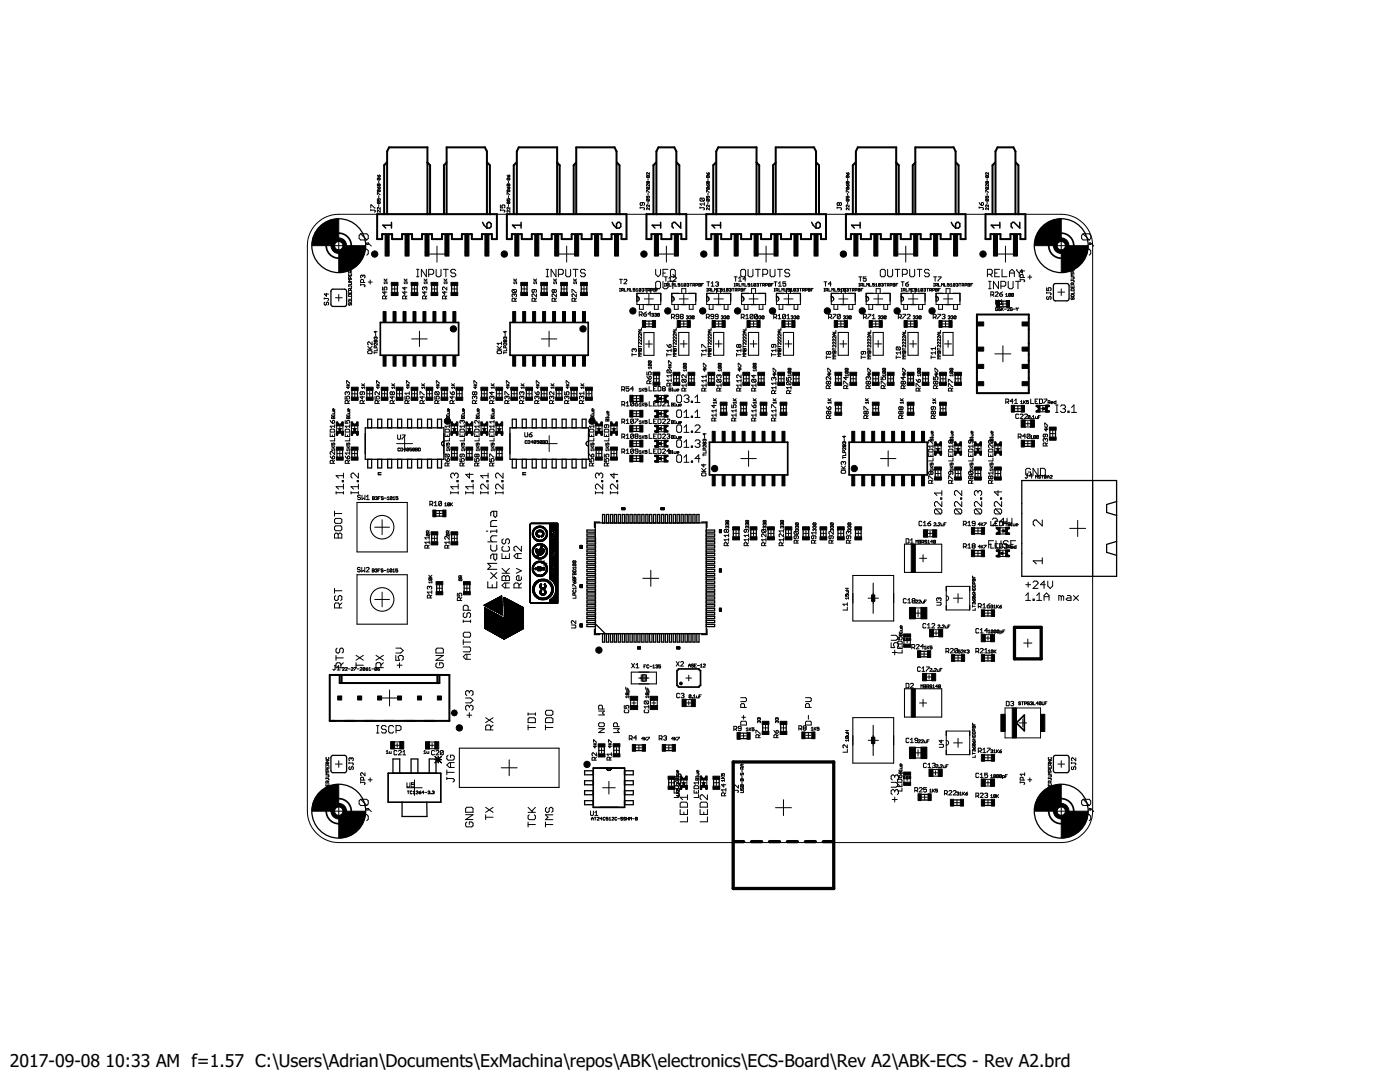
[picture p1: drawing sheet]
<svg xmlns="http://www.w3.org/2000/svg" width="279mm" height="216mm" viewBox="0 0 279 216" stroke-linecap="round" stroke-linejoin="round" font-family="sans-serif">
<defs><g id="words">
<g font-size="3.5">
<text x="2" y="212.9">2017-09-08</text>
<text x="21.1" y="212.9">10:33 AM f=1.57 C:\Users\Adrian\Documents\ExMachina\repos\ABK\electronics\ECS-Board\Rev A2\ABK-ECS - Rev A2.brd</text>
</g>
</g></defs>
<g fill="none" stroke="#000" stroke-width=".2">
<path d="M75.3 38.8v-.3l.6 .3M75.3 39.6v.4h.3l-.1-.3 .3-.1 .1 .1-.1 .3M75.3 37.3l.3 .4M75.3 34.9l.3 .4M75.4 35.5l-.1 .3 .5 .1M75.4 37.9l-.1 .3h.5M75.4 37.9l.5 .1-.1 .2M75.4 35.5l.5 .1-.1 .3M75.4 37.9l.4 .3M75.4 35.5l.4 .4M75.6 36.8l-.1-.1-.2 .1 .1 .3 .2-.1M75.6 37.4l.2-.1 .1 .3-.3 .1z"/>
<path d="M75.6 36.8l.1-.1 .2 .1-.1 .3-.2-.1M75.6 36.1v.4M75.6 36.8v.2M75.6 39.1v.3M75.7 34.9l.2 .3-.3 .1zM101.2 39.6v.4h.3l-.1-.3 .3-.1v.4M101.2 38.8v-.3l.5 .3M101.2 37.3l.3 .4M101.2 34.9l.3 .4M101.3 35.5v.4h.4M101.3 37.9v.3h.4M101.3 35.5h.4v.4"/>
<path d="M101.3 37.9h.4v.3M101.3 37.9l.4 .3M101.3 35.5l.4 .4M101.5 36.8l-.1-.1-.2 .1 .1 .3 .2-.1M101.5 36.8l.1-.1 .1 .1v.3l-.2-.1M101.5 37.4h.2v.3h-.2zM101.5 36.1v.4M101.5 36.8v.2M101.5 39.1v.3M101.6 34.9l.1 .2v.2h-.2zM129.1 38.4v-.4l.5 .4M129.1 39.1v.4h.2v-.4l.3 .1-.1 .3"/>
<path d="M129.1 35v.4h.4M129.1 37.4v.4h.4M129.1 39.7v.4h.4M129.1 35h.4v.4M129.1 37.4l.4 .4M129.1 39.7l.4 .4M129.1 37.4h.4v.4M129.1 39.7h.4v.4M129.1 35l.4 .4M129.3 36.3h-.2v.3l.2-.1M129.3 36.3h.3l-.1 .3-.2-.1M129.3 35.6v.4"/>
<path d="M129.3 36.3v.2M129.3 38.6v.3M129.6 34.5v.3l-.5-.3v.3M129.6 36.8v.4l-.5-.4v.4M139.8 39.5l-.1 .5 .1 .1h.6M139.8 39.5h.6l.2 .2-.2 .4M139.8 39.5l.6 .6M141 39.2v.3h.3v-.3l.3 .1-.1 .2M141 36.8l.3 .4M141 38.4v-.4l.6 .4M141 34.5l.3 .3M141.1 35.1h.4v.3"/>
<path d="M141.1 37.4h.4v.4M141.1 39.8h.5l-.1 .3M141.1 39.8v.3h.4M141.1 35.1l-.1 .2 .5 .1M141.1 37.4l.4 .4M141.1 39.8l.4 .3M141.1 35.1l.4 .3M141.1 37.4v.4h.4M141.3 34.6l.2-.1 .1 .3h-.3zM141.3 36.3h.3l-.1 .3-.2-.1M141.3 36.9l.2-.1 .1 .3-.3 .1zM141.3 36.3h-.3l.1 .3 .2-.1"/>
<path d="M141.3 35.6v.4M141.3 36.3v.2M141.3 38.6v.3M168.9 39.2v.3h.3l-.1-.2 .1-.1 .2 .1-.1 .2M168.9 38.4v-.4l.5 .4M168.9 36.8l.3 .4M168.9 34.5l.3 .3M169 35.1l.4 .1-.1 .2M169 37.4l.4 .1-.1 .3M169 39.8h.4l-.1 .3M169 39.8v.3h.3M169 35.1l-.1 .2 .4 .1"/>
<path d="M169 37.4v.4h.3M169 39.8l.3 .3M169 37.4l.3 .4M169 35.1l.3 .3M169.2 34.6l.1-.1 .1 .3h-.2zM169.2 36.3h.2l-.1 .3-.1-.1M169.2 36.3h-.3l.1 .3 .2-.1M169.2 35.6v.4M169.2 36.3v.2M169.2 38.6v.3M169.2 36.8l.2 .1v.2l-.2 .1zM196.7 39.1v.4h.3v-.4l.3 .1-.1 .3"/>
<path d="M196.7 38.4v-.4l.6 .4M196.8 35h.4v.4M196.8 37.4h.4v.4M196.8 39.7h.4v.4M196.8 39.7v.4h.4M196.8 35v.4h.4M196.8 37.4v.4h.4M196.8 39.7l.4 .4M196.8 37.4l.4 .4M196.8 35l.4 .4M197 35.6v.4M197 36.3v.2"/>
<path d="M197 38.6v.3M197 36.3h.3l-.1 .3-.2-.1M197 36.3h-.3l.1 .3 .2-.1M197.3 34.5v.3l-.5-.3v.3M197.3 36.8v.4l-.5-.4v.4M63.2 44.6a6.2 6.2 0 0 1 4.4-1.8h144.2a6.3 6.3 0 0 1 6.3 6.2v112.9a6.3 6.3 0 0 1-6.3 6.2h-144.2a6.3 6.3 0 0 1-6.3-6.2v-112.9a6.3 6.3 0 0 1 1.9-4.4zM64.7 59.4v.3M64.7 59.6h.7l.2 .1-.2 .3M65.2 58.5v.6l-.5-.4h.9M66 49h3.2M67 59.4h1.3M67.6 47.4v3.2"/>
<path d="M67.6 58.8v1.3M69.6 58.1v.4h.6v-.4M69.6 54.6v.4h.6v-.4M69.6 56.4l.6 .1-.1 .3h-.5M69.6 57.1h.5v.3M69.6 58.8l.5-.1 .1 .4h-.6zM69.6 57v.2M69.6 53.4h.6l-.6 .4h.6M69.7 52.9l-.1 .1 .1 .3h.4v-.4M69.9 54.8v.2M69.9 58.4v.1M70 55.6l-.1-.4-.3 .1v.3h.6"/>
<path d="M70 58l-.1-.4-.3 .1v.3h.6M70 54.4l-.1-.4-.3 .1v.3h.6M70.2 59.3v.4h-.6M70.2 55.8h-.6l.2 .2-.2 .2h.6M70.2 57.6l-.2 .2M70.2 54l-.2 .3M72 56.8h.7l.1 .2-.1 .2M72 56.7v.3M72 46.7l-.3 .3v.6l.3 .3h1.2M72 46.7l1.2 1.2M72 46.7h1.2l.3 .3v.6l-.3 .3M72.4 55.1l.2-.2 .2 .2-.1 .4"/>
<path d="M72.4 55.1l-.1-.2-.3 .2 .1 .4M72.4 55.1v.1M72.6 56.4v-.5l-.2-.1-.4 .1v.5h.8M72.6 50l-.3-.3h-.3l-.3 .3v.6l.3 .3M72.6 50v.3M72.6 50l.3-.3h.3l.3 .3v.6l-.3 .3M73.2 48.5h.3v.3h-.3zM73.5 48.5l.6 .6M73.5 56.3h.8M73.9 55.9v.8M74 41.9h.7l.2 .2-.2 .3M74 41.5v-.6l.9 .6"/>
<path d="M74 41.8v.3M75.4 40.2l.4 .4M75.4 40.2l-.1 .3 .5 .1M75.4 40.2l.5 .1-.1 .3M75.6 40.8v.4M75.9 41.4v.4l-.4-.4-.2 .1 .1 .3M75.9 42v.4l-.5-.4-.1 .1 .1 .3M76.3 57.3v.5h.5l-.2-.2 .2-.3 .4 .1-.1 .4M76.6 56.1h.6M76.6 55.7l.4 .4M76.8 58.1v.6l-.5-.4h.9M76.9 59.6v-.4l-.4-.2-.2 .2v.4h.9"/>
<path d="M77.2 59l-.3 .3M77.2 56.3v.3M77.2 56.5h-.6l.2 .1M77.2 55.7l-.3 .3M78.2 57.7h1.1M78.8 57.1v1.1M80.6 56.1h.6M80.6 55.7l.4 .4M80.8 58.1v.6l-.5-.4h.9M80.8 57.3v.5l-.5-.4h.9M80.9 59.6v-.4l-.4-.2-.2 .2v.4h.9M81.2 59l-.3 .3"/>
<path d="M81.2 56.5h-.6l.2 .1M81.2 56.3v.3M81.2 55.7l-.3 .3M82.2 57.7h1M82.7 57.1v1.1M83.1 53.7h.5M83.1 55.2h.5M83.4 53.7v1.5M84.6 56.1h.6M84.6 55.7l.4 .4M84.8 57.4l.1-.1 .3 .1-.1 .4M84.8 58.1v.6l-.5-.4h.9"/>
<path d="M84.8 57.4l-.2-.1-.3 .1 .2 .4M84.8 57.4v.2M84.9 59.6v-.4l-.1-.2-.5 .2v.4h.9M85.1 53.7v1.5l-1-1.5v1.5M85.2 59l-.3 .3M85.2 56.3v.3M85.2 56.5h-.6l.2 .1M85.2 55.7l-.3 .3M85.6 54.7h.7l.3-.2v-.5l-.3-.3h-.7v1.5M85.6 50.7h3.2M86.2 57.7h1M86.7 57.1v1.1"/>
<path d="M87 53.7v1.3l.3 .2h.5l.2-.2v-1.3M87.2 49.1v3.2M88.5 53.7h1M88.6 56.1h.6M88.6 55.7l.4 .4M88.8 58.1v.6l-.5-.4h.9M88.9 59.6v-.4l-.1-.2-.5 .2v.4h.9M89 53.7v1.5M89.2 57.3v.5l-.6-.5-.3 .1 .2 .4M89.2 59l-.3 .3M89.2 56.5h-.6l.2 .1M89.2 56.3v.3"/>
<path d="M89.2 55.7l-.3 .3M90.2 57.7h1M90.7 57.1v1.1M91 54l-.3-.3h-.5l-.2 .3v.2l.2 .3h.5l.3 .2v.3l-.3 .2h-.5l-.2-.2M99.9 40.9v.6h.4l-.1-.3 .1-.3 .5 .1-.2 .5M99.9 41.9h.7l.2 .2-.2 .3M99.9 41.8v.3M101.3 40.2v.4h.4M101.3 40.2h.4v.4M101.3 40.2l.4 .4M101.5 40.8v.4M101.7 41.4v.4l-.3-.4-.2 .1 .1 .3"/>
<path d="M101.7 42v.4l-.4-.4v.4M102.3 57.8h.6l.2 .1-.2 .5M102.3 57.8l-.1 .4 .1 .2h.6M102.3 57.8l.6 .6M102.5 56.1h.6M102.5 55.7l.4 .4M102.6 58.8l.2-.1 .3 .1-.2 .4M102.6 58.8l-.1-.1-.3 .1 .1 .4M102.6 58.8v.1M103.1 59.5l-.3 .3M103.1 56.3v.3M103.1 56.5h-.6l.2 .1"/>
<path d="M103.1 55.7l-.3 .3M104 57.7h1.2M104.6 57.1v1.1M106.5 56.1h.6M106.5 55.7l.4 .4M106.6 57.8v.4l-.1 .2-.3-.2 .1-.4h.6l.2 .1-.2 .5M107.1 58.7v.5l-.6-.5-.3 .1 .1 .4M107.1 59.5l-.3 .3M107.1 56.3v.3M107.1 56.5h-.6l.2 .1M107.1 55.7l-.3 .3M108 57.7h1.2"/>
<path d="M108.6 57.1v1.1M109 53.7h.5M109 55.2h.5M109.2 53.7v1.5M110.5 56.1h.6M110.5 55.7l.3 .4M110.6 57.9l-.2-.1-.2 .1 .1 .5 .3-.2M110.6 57.9l.1-.1 .3 .1-.1 .5-.3-.2M110.6 57.9v.3M111 53.7v1.5l-1-1.5v1.5M111 58.7v.5l-.7-.5-.1 .1 .1 .4M111 59.5l-.3 .3"/>
<path d="M111.1 56.3v.3M111.1 56.5h-.6l.2 .1M111.1 55.7l-.3 .3M111.4 54.7h.8l.2-.2v-.5l-.2-.3h-.8v1.5M111.5 50.7h3.2M112 57.7h1.1M112.6 57.1v1.1M112.9 53.7v1.3l.3 .2h.4l.3-.2v-1.3M113.1 49.1v3.2M114.2 58.4v-.6l.8 .6M114.4 53.7h1M114.4 55.7l.5 .4"/>
<path d="M114.4 56.1h.6M114.9 53.7v1.5M115 58.7v.5l-.6-.5-.2 .1 .1 .4M115 59.5l-.3 .3M115 56.5h-.6l.2 .1M115 56.3v.3M115 55.7l-.3 .3M116 57.7h1.1M116.5 57.1v1.1M116.8 54l-.2-.3h-.5l-.3 .3v.2l.3 .3h.5l.2 .2v.3l-.2 .2h-.5l-.3-.2M123.6 57.6h.2M123.6 55.7h.6"/>
<path d="M123.6 58.1h.2M123.7 57.6v.5M123.9 55.7v.9M124 57.9h.3l.1-.3h-.4v.5M124.2 57.9l.2 .2M124.5 55.9l.2-.2 .4 .2-.6 .7h.6M124.6 57.6v.5h.4M125.2 58.1v-.5l.2 .1 .2-.1v.5M125.8 57.6v.5h.4M126.7 57.6h-.3v.2h.3v.3l-.3-.1M127 57.7l.1-.1v.5M127 58.1h.3"/>
<path d="M127.1 59.2a.48 .48 0 0 1 .5 .5 .48 .48 0 0 1-.5 .4M127.1 58.5h4.8v2.3h-4.8zM127.8 41.4h.7l.1 .2-.1 .3M127.8 41.3v.3M127.9 57.6h-.3v.4M127.9 57.6v.4h-.3M127.9 57.6l-.3 .4M128.1 57.6h.3v.2M128.2 40.4v.5l-.1 .1-.3-.1 .1-.5h.6l.1 .2-.1 .4M128.3 57.8h.1M128.4 57.8v.3l-.3-.1M128.6 59.6h1.8"/>
<path d="M128.7 57.6h1.5l.1 .2-.4 .1M128.9 57.6v.5M129.1 57.6v.9M129.3 57.6v.5M129.3 40.3v.4M129.5 58.7v1.9M129.5 57.9l.2 .2M129.6 57.6l.1 .2-.4 .1M129.6 40.9v.4l-.4-.4-.1 .1v.3M129.6 41.5v.4l-.4-.4-.1 .1v.3M129.9 57.6v.9M129.9 57.6v.5"/>
<path d="M130.5 57.6h.4l-.1 .5h-.3zM130.5 57.8h.3M130.9 53.7v1l.4 .5 .5-.5v-1M130.9 56.4l.2-.3h.5l.2 .3v1l-.2 .2h-.5l-.2-.2zM131.1 57.8h.2M131.4 50.7h3.2M131.4 57.6h-.3v.5M132.3 54.5h.5M132.3 56.1v1.3l.3 .2h.5l.2-.2v-1.3M132.6 55.2h.6M132.6 57.1h.2M132.6 56.6h.2"/>
<path d="M132.7 56.6v.5M132.9 55.2v.9M133 49.1v3.2M133 56.9h.3v-.3h-.3v.5M133.2 56.9l.1 .2M133.3 53.7h-1v1.5M133.5 56.1h1.4M133.5 55.5l.3-.3v.9M133.6 56.6v.5h.3M134.1 59.2a.48 .48 0 0 1 .4 .5 .48 .48 0 0 1-.4 .4M134.1 58.5h4.8v2.3h-4.8zM134.2 57.1v-.5l.1 .1 .2-.1v.5"/>
<path d="M134.3 54.7l.6 .7-.6 .7M134.3 56.1v1.5M134.7 56.6v.5h.4M134.8 55.2h-.8l-.2-.2v-1l.2-.3h.5l.3 .3v1l-.5 .4M135.6 59.6h1.8M135.7 56.6h-.4v.2h.4l-.1 .3-.3-.1M135.9 57.1h.4M135.9 56.7l.2-.1v.5M136.1 58.5v-.9h.8v.9M136.5 58.8v1.8M136.9 56.6v.4h-.4M136.9 56.6l-.4 .4"/>
<path d="M136.9 56.6h-.3l-.1 .4M137.1 56.6h.3v.2M137.3 56.8h.1M137.4 56.8v.3l-.3-.1M137.7 56.6h.3M137.9 56.6v.5M138.3 56.9h.2l.1-.3h-.3v.5M138.5 56.9l.1 .2M138.9 56.9h.2l.1-.3h-.3v.5M139.4 56.6h.4l-.1 .5h-.3zM139.4 56.8h.3M139.7 41.3v.3"/>
<path d="M139.7 41.4h.7l.2 .2-.2 .3M140 56.8h.2M140.4 56.6h-.4v.5M140.6 40.4v.6M140.6 40.7h-.9l.3 .3M141 59.2a.48 .48 0 0 1 .5 .5 .48 .48 0 0 1-.5 .4M141 58.5h4.8v2.3h-4.8zM141.1 57.6h.1M141.1 56.2h.5M141.1 58.1h.1M141.1 57.6v.5M141.3 40.3v.4"/>
<path d="M141.4 56.2v.9M141.4 57.9h.3l.1-.3h-.4v.5M141.6 40.9v.4l-.4-.4-.2 .1 .1 .3M141.6 41.5v.4l-.4-.4-.2 .1 .1 .3M141.6 57.9l.2 .2M141.9 57.1h.6M141.9 56.5l.3-.3v.9M142 57.6v.5h.4M142.5 59.6h1.9M142.6 58.1v-.5l.2 .1 .2-.1v.5M142.8 56.4l.5-.2 .1 .2-.1 .3M143.1 56.7h.2"/>
<path d="M143.2 57.6v.5h.4M143.3 56.7l.1 .1-.1 .3-.5-.1M143.4 58.7v1.9M143.8 57.6v.2h.4l-.1 .3-.3-.1M143.8 57.6v.9M144.2 57.6h-1.2v.9M144.4 57.7l.2-.1v.5M144.4 58.1h.3M145.3 57.6h-.3v.4M145.3 57.6v.4h-.3M145.3 57.6l-.3 .4M145.5 57.6h.3h.1l-.1 .2"/>
<path d="M145.7 57.8h.1M145.8 57.8l.1 .1-.1 .2-.3-.1M146.1 57.6h.4M146.3 57.6v.5M146.5 55.2h.6M146.5 57.1h.2M146.5 56.6h.2M146.6 56.6v.5M146.7 57.9l.4-.1-.1-.2h-.3v.5M146.8 55.2v.9M146.9 56.9h.3l.1-.3h-.4v.5M146.9 57.9l.2 .2"/>
<path d="M147.1 56.9l.2 .2M147.3 57.9h.3l.1-.3h-.4v.5M147.4 56.1h.6M147.4 55.5l.3-.3v.9M147.5 56.6v.5h.4M147.9 57.6h.4l-.1 .5h-.3zM147.9 57.8h.3M148 59.2a.48 .48 0 0 1 .5 .5 .48 .48 0 0 1-.5 .4M148 58.5h4.8v2.3h-4.8zM148.1 53.7h.5l.2 .3v1l-.2 .2h-.5l-.3-.2v-1zM148.1 57.1v-.5l.2 .1 .2-.1v.5M148.5 57.8h.2"/>
<path d="M148.7 56.6v.5h.4M148.8 57.6h-.3v.5M148.9 55.7h-.6l.4-.5v.9M149.3 53.7v1.3l.2 .2h.5l.3-.2v-1.3M149.5 59.6h1.8M149.6 56.6h-.3v.2h.3l-.1 .3-.2-.1M149.8 57.1h.4M149.8 56.7l.2-.1v.5M150 58.5v-.9h.8v.9M150.4 58.8v1.8M150.7 53.7h1M150.8 56.6v.4h-.4"/>
<path d="M150.8 56.6h-.4v.4M150.8 56.6l-.4 .4M151 56.6h.3v.2M151.2 56.8h.1M151.3 53.7v1.5M151.3 56.8v.3l-.3-.1M151.3 50.7h3.2M151.6 56.6h.4M151.8 56.6v.5M152.2 56.9h.3l.1-.3h-.4v.5M152.2 54.7h.8l.2-.2v-.5l-.2-.3h-.8v1.5M152.4 56.9l.2 .2"/>
<path d="M152.8 56.9h.3l.1-.3h-.4v.5M152.9 49.1v3.2M153.4 56.6h.3l-.1 .5h-.2zM153.4 56.8h.2M153.7 53.7v1.3l.2 .2h.5l.3-.2v-1.3M153.9 56.8h.2M154.3 56.6h-.4v.5M154.5 57.6h.2M154.5 56.2h.6M154.5 58.1h.2M154.6 57.6v.5M154.8 56.2v.9"/>
<path d="M154.9 57.9h.3l.1-.3h-.4v.5M155 59.2a.48 .48 0 0 1 .4 .5 .48 .48 0 0 1-.4 .4M155 58.5h4.7v2.3h-4.7zM155.1 57.9l.2 .2M155.2 53.7h.9M155.4 57.1h.6M155.4 56.5l.3-.3v.9M155.5 57.6v.5h.3M155.6 53.7v1.5M156 58.1v-.5l.2 .1 .2-.1v.5M156.4 59.6h1.9M156.6 57.6v.5h.4"/>
<path d="M156.8 56.2h-.5v.5l.2-.2 .3 .2-.1 .4-.4-.1M157 58.5v-.9h.8v.9M157.2 57.6v.2h.4l-.1 .3-.3-.1M157.4 58.7v1.9M157.6 54l-.2-.3h-.5l-.3 .3v.2l.3 .3h.5l.2 .2v.3l-.2 .2h-.5l-.3-.2M157.8 58.1h.4M157.8 57.7l.2-.1v.5M158.8 57.6h-.4v.4M158.8 57.6v.4h-.4M158.8 57.6l-.4 .4M159 57.6h.3h.1l-.1 .2M159.2 57.8h.1"/>
<path d="M159.3 57.8l.1 .1-.1 .2-.3-.1M159.6 57.6h.3M159.8 57.6v.5M160.1 57.9h.3l.1-.3h-.4v.5M160.3 57.9l.2 .2M160.7 57.9h.3l.1-.3h-.4v.5M161.3 57.6h.4l-.1 .5h-.3zM161.3 57.8h.3M161.9 57.8h.2M162.3 57.6h-.4v.5M164.4 57.6h.2M164.4 56.2h.6"/>
<path d="M164.4 58.1h.2M164.5 57.6v.5M164.7 56.2v.9M164.8 57.9h.3l.1-.3h-.4v.5M165 57.9l.2 .2M165.4 57.6v.5h.4M165.9 59.2a.48 .48 0 0 1 .5 .5 .48 .48 0 0 1-.5 .4M165.9 58.5h4.8v2.3h-4.8zM165.9 56.7h-.6l.5-.5v.9M166 58.1v-.5l.2 .1 .2-.1v.5M166.6 57.6v.5h.4M167.1 41.4h.7l.1 .2-.1 .3"/>
<path d="M167.1 41.3v.3M167.4 59.6h1.8M167.5 40.6l-.1-.2-.3 .2 .1 .4 .3-.1M167.5 40.6l.2-.2 .2 .2-.1 .4-.3-.1M167.5 40.6v.3M167.6 57.6h-.4v.2h.4l-.2 .3-.2-.1M167.8 57.7l.2-.1v.5M167.8 58.1h.3M167.9 58.5v-.9h.8v.9M168.3 58.8v1.8M168.4 57.6l-.1 .4M168.6 57.6h.1"/>
<path d="M168.7 57.6v.4h-.4M168.7 57.6l-.4 .4M168.9 57.6h.3h.1l-.1 .2M169.1 57.8h.1M169.2 40.3v.4M169.2 57.8l.1 .1-.1 .2-.3-.1M169.4 40.9v.4l-.3-.4-.2 .1 .1 .3M169.4 41.5v.4l-.3-.4-.2 .1 .1 .3M169.5 57.6h.4M169.7 57.6v.5M170.1 57.9h.3l.1-.3h-.4v.5M170.3 57.9l.2 .2"/>
<path d="M170.7 57.9h.3l.1-.3h-.4v.5M171.3 57.6h.4l-.1 .5h-.3zM171.3 57.8h.3M171.4 55.2h.6M171.4 57.1h.2M171.4 56.6h.2M171.5 56.6v.5M171.7 55.2v.9M171.8 56.9h.3l.1-.3h-.4v.5M171.9 57.8h.1M172 56.9l.2 .2M172.2 57.6h-.3v.5"/>
<path d="M172.4 56.6v.5h.4M172.9 59.2a.48 .48 0 0 1 .5 .5 .48 .48 0 0 1-.5 .4M172.9 55.2h-.6v.5l.3-.2 .3 .2-.2 .4-.4-.1M172.9 58.5h4.8v2.3h-4.8zM173 57.1v-.5l.2 .1 .1-.1v.5M173.5 56.6v.5h.4M174.4 59.6h1.8M174.5 56.6h-.4v.2h.4l-.1 .3-.3-.1M174.7 57.1h.4M174.7 56.7l.2-.1v.5M174.9 58.5v-.9h.8v.9M175.3 58.8v1.8"/>
<path d="M175.7 56.6v.4h-.4M175.7 56.6h-.4v.4M175.7 56.6l-.4 .4M175.9 56.6h.3h.1l-.1 .2M175.9 53.7h.5l.3 .3v1l-.3 .2h-.5l-.2-.2v-1zM176.1 56.8h.1M176.2 56.8l.1 .1-.1 .2-.3-.1M176.5 56.6h.4M176.7 56.6v.5M177.1 56.9l.3-.1v-.2h-.3v.5M177.1 53.7v1.3l.3 .2h.5l.2-.2v-1.3M177.2 56.9l.2 .2"/>
<path d="M177.7 56.9h.2l.1-.3h-.3v.5M178.2 56.6h.4l-.1 .5h-.3zM178.2 56.8h.3M178.6 53.7h1M178.8 56.8h.2M179.1 53.7v1.5M179.2 50.7h3.2M179.2 56.6h-.4v.5M179.9 59.2a.48 .48 0 0 1 .4 .5 .48 .48 0 0 1-.4 .4M179.9 58.5h4.7v2.3h-4.7zM179.9 57.6h.1M179.9 56.2h.5"/>
<path d="M179.9 58.1h.1M180 57.6v.5M180.1 54.7h.7l.3-.2v-.5l-.3-.3h-.7v1.5M180.1 56.2v.9M180.3 57.9h.2l.1-.3h-.3v.5M180.4 57.9l.2 .2M180.7 56.7h.5l.1 .3-.4 .1zM180.8 49.1v3.2M180.8 57.6v.5h.4M181.3 59.6h1.9M181.3 56.2l-.6 .5M181.4 58.1v-.5l.2 .1 .2-.1v.5"/>
<path d="M181.5 53.7v1.3l.3 .2h.5l.2-.2v-1.3M182 57.6v.5h.4M182.2 58.7v1.9M182.6 57.6v.9M182.6 57.8h.4l-.1 .3-.3-.1M183 57.6h-1.2v.9M183 53.7h1M183.2 57.7l.2-.1v.5M183.2 58.1h.4M183.5 53.7v1.5M184.1 57.6l-.3 .4M184.1 57.6h-.3v.4"/>
<path d="M184.1 57.6v.4h-.3M184.4 57.6h.2v.2M184.6 57.8h.1M184.6 57.8v.3l-.2-.1M185 57.6h.3M185.1 57.6v.5M185.5 54l-.3-.3h-.5l-.2 .3v.2l.2 .3h.5l.3 .2v.3l-.3 .2h-.5l-.2-.2M185.5 57.9h.3l.1-.3h-.4v.5M185.7 57.9l.2 .2M186.1 57.9h.3l.1-.3h-.4v.5M186.3 55.2h.6M186.3 57.1h.2"/>
<path d="M186.3 56.6h.2M186.4 56.6v.5M186.6 55.2v.9M186.7 57.6h.4l-.1 .5h-.3zM186.7 57.8h.3M186.7 56.9l.4-.1-.1-.2h-.3v.5M186.8 59.2a.48 .48 0 0 1 .5 .5 .48 .48 0 0 1-.5 .4M186.8 58.5h4.8v2.3h-4.8zM186.9 56.9l.2 .2M187.2 55.2h.6l-.6 .9M187.3 57.8h.2M187.3 56.6v.5h.4"/>
<path d="M187.7 57.6h-.4v.5M187.9 57.1v-.5l.2 .1 .2-.1v.5M188.3 59.6h1.8M188.5 56.6v.5h.3M188.8 58.5v-.9h.8v.9M189.2 58.7v1.9M189.4 56.6h-.3v.2h.3v.3l-.3-.1M189.7 57.1h.3M189.7 56.7l.1-.1v.5M190.6 56.6v.4h-.4M190.6 56.6h-.4v.4M190.6 56.6l-.4 .4"/>
<path d="M190.8 56.6h.3v.2M191 56.8h.1M191.1 56.8v.3l-.3-.1M191.4 56.6h.4M191.6 56.6v.5M192 56.9l.4-.1-.1-.2h-.3v.5M192.2 56.9l.2 .2M192.6 56.9l.4-.1-.1-.2h-.3v.5M193.2 56.6h.3v.5h-.3zM193.2 56.8h.3M193.8 56.8h.2M194.1 56.6h-.3v.5"/>
<path d="M195.4 41.4h.7l.2 .2-.2 .3M195.4 41.3v.3M195.4 40.4l.5 .6M195.9 40.5l.1-.1 .3 .1-.2 .5h-.2zM197 40.3v.4M197.1 54.7h.7l.2-.2v-.5l-.2-.3h-.7v1.5M197.3 41.5v.4l-.4-.4-.2 .1 .1 .3M197.3 40.9v.4l-.4-.4-.2 .1 .1 .3M197.3 57.6h.5M197.3 56.1h.5M197.5 54.7l.5 .5M197.5 56.1v1.5"/>
<path d="M197.7 58.8h.5l.1-.1-.1-.4h-.5v.8M198 58.8l.3 .3M198.5 54.5h.5M198.6 58.4l.2-.1 .4 .1-.6 .7h.6M198.7 59.8v.9M199.1 50.7h3.1M199.3 56.1v1.5l-1-1.5v1.5M199.3 59.8l-.6 .6M199.5 53.7h-1v1.5h1M199.5 58.7h.4l.2 .3-.5 .1zM199.7 57.1h.8l.2-.2v-.5l-.2-.3h-.8v1.5M200 53.7v1.5h1"/>
<path d="M200.1 58.3l-.6 .4M200.7 49.1v3.2M200.7 59.1h.4M200.7 58.7l.2-.2v.6M201.2 56.1v1.3l.3 .2h.5l.2-.2v-1.3M201.5 54.5h.9M201.5 55.2v-1l.5-.5 .4 .5v1M201.7 58.6l-.1 .5-.3-.1M201.7 58.6l-.4 .4M201.7 58.6l-.3-.1-.1 .5M202.3 58.6l-.1 .5-.3-.1M202.3 58.6h-.4v.4"/>
<path d="M202.3 58.6l-.4 .4M202.7 56.1h1M202.9 53.7v.3l.5 .5M203.2 56.1v1.5M203.4 54.5v.7M203.6 55.8h.7l.2 .2-.2 .2M203.6 55.7v.3M203.9 53.7v.3l-.5 .5M204 53.9v.6l-.4-.4h.9M204.2 55.4v-.5l-.2-.1-.4 .1v.5h.9M205.1 55.3h.8M205.5 54.9v.8"/>
<path d="M208.9 57.4v.6h.4l-.1-.3 .1-.3 .5 .2-.2 .4M208.9 58.3v.3M208.9 58.4h.7l.2 .2-.2 .3M209 59.2l-.1 .4 .3 .2 .1-.5 .3-.1 .2 .1-.2 .5M210.2 49h3.2M211.1 58.3h1.3M211.8 47.4v3.2M211.8 57.6v1.4M213.8 53.5v.4h.6v-.4M213.8 55.3l.6 .1-.2 .3h-.4M213.8 55.9h.4l.2 .1-.2 .2M213.8 57v.4h.6v-.4"/>
<path d="M213.8 55.9v.1M213.8 52.3h.6l-.6 .4h.6M213.8 57.6h.4l.2 .4h-.6zM213.8 51.8v.4l.6-.2-.2-.2M213.8 58.8h.4l.2 .3-.6 .1zM213.8 59.4v.4l.3-.1 .1-.3 .2 .1-.2 .3M214.1 53.7v.2M214.1 57.2v.2M214.2 54.5l-.1-.4-.3 .1v.3h.6M214.2 53.3v-.3l-.4-.1v.4h.6M214.2 56.8v-.3l-.4-.1v.4h.6M214.4 58.2v.4h-.6"/>
<path d="M214.4 56.4l-.2 .2M214.4 54.7h-.6l.2 .2-.2 .2h.6M214.4 52.9l-.2 .2M216.2 46.7l-.3 .3v.6l.3 .3h1.2M216.2 46.7h1.2l.3 .3v.6l-.3 .3M216.2 46.7l1.2 1.2M216.8 50l.3-.3h.3l.3 .3v.6l-.3 .3M216.8 50l-.3-.3h-.3l-.3 .3v.6l.3 .3M216.8 50v.3M217.4 48.5h.3v.3h-.3zM217.7 48.5l.6 .6M64.9 60.3l-.2 .1 .2 .5 .3-.2 .1-.4 .3 .1-.2 .5"/>
<path d="M68.9 79.1v.5h.4l-.1-.2 .1-.3 .5 .1-.2 .4M69.2 76.4v-.4l.6 .4M69.2 77h.6M69.2 76.6l.4 .4M69.3 78.3l-.1-.1-.3 .1 .1 .5M69.3 78.3l.2-.1 .3 .1-.2 .5M69.3 78.3v.2M69.5 77.2v.4l-.3-.3h.6M69.6 60l.5-.1 .1 .3-.5 .1zM69.7 60.5l-.1 .3 .2 .1 .1-.3 .2-.1v.4M69.8 79.9l-.3 .3M69.8 76.6l-.3 .3"/>
<path d="M70.2 78.6h1.2M70.8 78v1.1M72.2 77h.6M72.2 76.6l.4 .4M72.3 78.2v.4l-.1 .2-.3-.2 .1-.4h.6l.1 .1-.1 .5M72.3 79.1v.5l-.4-.4h.8M72.7 79.9l-.2 .3M72.8 77.2v.4M72.8 77.3h-.6l.2 .3M72.8 76.6l-.3 .3M73.3 78.6h1M73.4 69.7h.9"/>
<path d="M73.4 69.1l.6 .6M73.5 70h.6l.2 .4-.2 .2h-.6l-.1-.2zM73.8 78v1.1M74.3 68.2v.6l-.6-.6-.3 .2 .1 .4M74.3 69.1l-.5 .4M74.7 70.4h.6M74.7 70.2v.4M74.8 79.1v.5h.5l-.2-.2 .2-.3 .4 .1-.1 .4M75 67.9l.1-.1 .2 .1-.1 .3-.2-.1M75 67.4l-.1-.2-.2 .2 .1 .2M75 67.9l-.1-.1-.2 .1 .1 .3 .2-.1M75 67.4l.1-.2 .2 .2-.1 .2"/>
<path d="M75 66.1v.4l-.3-.3h.6M75 66.7v.4M75 67.4v.1M75 67.9v.2M75.1 69.4v-.3l-.3-.1-.1 .4h.6M75.1 76.4v-.4l.6 .4M75.1 77h.6M75.1 76.6l.4 .4M75.3 69.6v.4h-.6M75.3 68.4v.4l-.4-.4-.2 .1 .1 .3M75.4 77.2v.4l-.3-.3h.6M75.7 78.2v.6l-.7-.6-.2 .1 .2 .5"/>
<path d="M75.7 79.9l-.3 .3M75.7 76.6l-.3 .3M76.2 78.6h1.1M76.8 78v1.1M78.2 77h.6M78.2 76.6l.3 .4M78.3 78.3l-.2-.1-.2 .1 .1 .5 .3-.2M78.3 78.3l.1-.1 .3 .1-.1 .5-.3-.2M78.3 79.1v.5l-.4-.4h.8M78.3 78.3v.3M78.7 79.9l-.3 .3M78.8 77.3h-.6l.2 .3"/>
<path d="M78.8 77.2v.4M78.8 76.6l-.3 .3M79.2 78.6h1M79.7 78v1.1M80.8 79.1v.5h.4l-.1-.2 .1-.3 .5 .1-.2 .4M81.1 76.6l.4 .4M81.1 76.4v-.4l.6 .4M81.1 77h.6M81.4 77.2v.4l-.3-.3h.6M81.7 78.5h-.9l.3 .3M81.7 79.9l-.3 .3M81.7 78.2v.6"/>
<path d="M81.7 76.6l-.3 .3M82.1 78.6h1.2M82.2 67.6h3.1M82.7 78v1.1M83.7 66.1v3.1M83.8 78.8v-.6l.9 .6M84.1 77h.6M84.1 76.6l.4 .4M84.3 79.1v.5l-.5-.4h.9M84.7 79.9l-.3 .3M84.7 76.6l-.3 .3M84.7 77.3h-.6l.2 .3"/>
<path d="M84.7 77.2v.4M85.2 78.6h1M85.7 78v1.1M86.8 79.1v.5h.4l-.1-.2 .1-.3 .5 .1-.2 .4M86.9 78.2l-.1 .4 .1 .2h.6M86.9 78.2h.6l.2 .1-.2 .5M86.9 78.2l.6 .6M87.1 76.4v-.4l.6 .4M87.1 77h.6M87.1 76.6l.4 .4M87.4 77.2v.4l-.3-.3h.6M87.7 79.9l-.3 .3"/>
<path d="M87.7 76.6l-.3 .3M88.1 78.6h1.2M88.7 78v1.1M89.8 78.2l.4 .6M90.1 76.6l.4 .4M90.1 77h.6M90.2 78.3l.2-.1 .3 .1-.2 .5h-.3zM90.2 79.1v.5l-.4-.4h.9M90.7 79.9l-.3 .3M90.7 77.2v.4M90.7 77.3h-.6l.2 .3M90.7 76.6l-.3 .3"/>
<path d="M91.2 78.6h1M91.7 78v1.1M94.6 76.4v-.4l.6 .4M94.6 77h.6M94.6 76.6l.4 .4M94.7 78.3l-.1-.1-.3 .1 .1 .5 .3-.2M94.7 79.2l-.1-.1-.3 .1 .1 .4M94.7 79.2l.2-.1 .3 .1-.2 .4M94.7 78.3l.2-.1 .3 .1-.2 .5-.3-.2M94.7 78.3v.3M94.7 79.2v.2M94.9 77.2v.4l-.3-.3h.6"/>
<path d="M95.2 79.9l-.3 .3M95.2 76.6l-.3 .3M96.1 78.6h1.1M96.6 78v1.1M98 77h.6M98 76.6l.4 .4M98.2 79.2l-.2-.1-.3 .1 .2 .4M98.2 79.2l.1-.1 .3 .1-.2 .4M98.2 78.2v.6l-.5-.5h.9M98.2 79.2v.2M98.6 79.9l-.3 .3M98.6 77.3h-.6l.2 .3"/>
<path d="M98.6 77.2v.4M98.6 76.6l-.3 .3M99.1 78.6h1.1M99.2 69.7h.9M99.2 69.1l.6 .6M99.4 70h.5l.2 .4-.2 .2h-.5l-.2-.2zM99.6 78v1.1M100.1 68.2v.6M100.1 69.1l-.4 .4M100.1 68.5h-.9l.3 .3M100.5 70.4h.6M100.5 70.2v.4"/>
<path d="M100.8 78.8v-.6l.8 .6M100.8 67.4l.1-.2 .2 .2-.1 .2M100.8 66.1v.4l-.3-.3h.6M100.8 67.9l.1-.1 .2 .1-.1 .3-.2-.1M100.8 67.9l-.1-.1-.2 .1 .1 .3 .2-.1M100.8 67.4l-.1-.2-.2 .2 .1 .2M100.8 66.7v.4M100.8 67.4v.1M100.8 67.9v.2M100.9 69.4v-.3l-.3-.1-.1 .4h.6M101 76.4v-.4l.6 .4M101 77h.6"/>
<path d="M101 76.6l.5 .4M101.1 69.6v.4h-.6M101.1 68.4v.4l-.5-.4v.4M101.2 79.2l-.2-.1-.2 .1 .1 .4M101.2 79.2l.1-.1 .3 .1-.1 .4M101.2 79.2v.2M101.3 77.2v.4l-.3-.3h.6M101.6 79.9l-.3 .3M101.6 76.6l-.3 .3M102 78.6h1.2M102.6 78v1.1M102.8 60.1v-.4l-.2-.2-.4 .2v.4h.9"/>
<path d="M104 76.6l.4 .4M104 77h.6M104.1 79.2l-.1-.1-.3 .1 .1 .4M104.1 79.2l.2-.1 .3 .1-.2 .4M104.1 78.3l-.1-.1-.3 .1 .1 .5M104.1 78.3l.2-.1 .3 .1-.2 .5M104.1 78.3v.2M104.1 79.2v.2M104.6 79.9l-.3 .3M104.6 77.2v.4M104.6 76.6l-.3 .3M104.6 77.3h-.6l.2 .3"/>
<path d="M105.1 78.6h1M105.6 78v1.1M106.7 78.2l.5 .6M106.8 60.1v-.4l-.2-.2-.4 .2v.4h.9M107 76.4v-.4l.6 .4M107 77h.6M107 76.6l.4 .4M107.2 79.2l-.2-.1-.3 .1 .2 .4M107.2 79.2l.1-.1 .3 .1-.2 .4M107.2 79.2v.2M107.3 78.2l.3 .1-.2 .5h-.2zM107.3 77.2v.4l-.3-.3h.6"/>
<path d="M107.6 79.9l-.3 .3M107.6 76.6l-.3 .3M108 78.6h1.2M108.1 67.6h3M108.6 78v1.1M109.6 66.1v3.1M110 77h.6M110 76.6l.4 .4M110.1 79.2l-.1-.1-.3 .1 .1 .4M110.1 79.2l.2-.1 .2 .1-.1 .4M110.1 79.2v.2M110.5 78.2v.6l-.5-.6-.3 .1 .1 .5"/>
<path d="M110.5 79.9l-.2 .3M110.6 77.3h-.6l.2 .3M110.6 77.2v.4M110.6 76.6l-.3 .3M110.7 60.1v-.4l-.4-.2-.1 .6h.8M111.1 78.6h1M111.6 78v1.1M112.7 78.2v.6h.4l-.1-.3 .1-.3 .5 .1-.2 .5M113 76.4v-.4l.6 .4M113 77h.6M113 76.6l.4 .4M113.1 79.2l.2-.1 .3 .1-.2 .4"/>
<path d="M113.1 79.2l-.1-.1-.3 .1 .1 .4M113.1 79.2v.2M113.3 77.2v.4l-.3-.3h.6M113.6 79.9l-.3 .3M113.6 76.6l-.3 .3M114 78.6h1.1M114.6 78v1.1M114.7 60.1v-.4l-.4-.2-.1 .2v.4h.8M115.9 76.6l.4 .4M115.9 77h.6M116.1 79.2l.1-.1 .3 .1-.1 .4M116.1 79.2l-.2-.1-.3 .1 .2 .4"/>
<path d="M116.1 79.2v.2M116.5 79.9l-.3 .3M116.5 77.2v.4M116.5 78.2v.6M116.5 78.5h-.9l.3 .3M116.5 77.3h-.6l.2 .3M116.5 76.6l-.3 .3M117 78.6h1.1M117.5 78v1.1M124.1 77.7l.6-.1-.2-.4h-.4v.8M124.4 77.7l.3 .3M125.5 77.2h-.6v.4l.3-.1 .3 .1-.1 .4-.5-.1"/>
<path d="M126.1 70.8h.9M126.1 70.5v.6M126.4 77.6h-.6l.5-.4v.8M126.4 79.5h1.2M126.6 69.7l-.2-.1-.3 .1 .2 .5M126.6 69.7l.1-.1 .3 .1-.1 .5M126.6 69.7v.2M127 79v1.1M127.4 68.9v.4M127.4 69.1h.6M127.5 69.5l.2 .1 .2-.1 .1 .4h-.6zM127.5 77.7l.2-.2v.6"/>
<path d="M127.5 78.1h.4M127.6 62.8h.4l.2-.4-.2-.2h-.4v.9M127.6 60.8v.9h.8v-.9M127.7 66v.4M127.7 69.6v.3M127.9 62.8l.3 .3M128 66.6v.4l-.4-.4-.2 .1 .1 .3M128 70.7h-.6l.2 .2-.2 .2h.6M128 68.3v.4l-.4-.4-.2 .1 .1 .3M128 70.1h-.6l.2 .2-.2 .2h.6M128 67.8v.4l-.4-.4-.2 .1 .1 .3M128 67.2v.4l-.4-.4-.2 .1 .1 .3"/>
<path d="M128 65.4v.4h-.6M128 66h-.4l-.2 .2 .2 .2h.4M128.1 77.5v.6M128.2 77.8l.3 .3M128.5 62.7h.4l.1 .2-.4 .2zM128.5 77.5l-.4 .4M128.8 68.6h1.4M129 64.6h1M129 62.2l-.5 .5M129.1 74.2v.6h.4l-.1-.3 .1-.3 .5 .2-.2 .4M129.1 75.1l.4 .6M129.1 77.5h-.4v.3l.2-.1 .2 .1-.1 .3-.3-.1"/>
<path d="M129.5 72l.5 .1-.1 .3M129.5 72.6l.5 .1-.1 .3M129.5 72l-.1 .3 .5 .1M129.5 72.6l-.1 .3 .5 .1M129.5 72.6l.4 .4M129.5 72l.4 .4M129.5 64.1v1.1M129.5 67.9v1.4M129.5 75.2l.2-.1 .3 .1-.2 .5h-.3zM129.5 77.1v.9h.6M129.7 76.6v-.5l-.5-.1-.1 .1v.5h.9M129.9 62.7h-.6l.5-.5v.9"/>
<path d="M130 76l-.3 .3M130 73.2v.4M130 73.4h-.6l.2 .2M130 62.6l.3-.1 .2 .1-.2 .2M130.2 62.8h.1M130.3 62.8l.2 .1-.2 .2-.3-.1M130.4 77.6h.3M130.4 75.6h1.2M130.6 60.8v.9h.8v-.9M130.6 62.6l.3-.1v.3M130.7 79.1a.47 .47 0 0 1 .5 .4 .47 .47 0 0 1-.5 .5M130.8 62.8h.1"/>
<path d="M130.9 62.8v.3l-.3-.1M131 75v1.1M131 77.1h-.6v.9h.6M131.3 77.1h.4l.2 .2v.6l-.2 .1h-.4zM131.4 78.9h1.1M131.5 79.5h1M131.6 62.6l-.1 .5-.3-.1M131.6 62.6l-.3-.1-.1 .5M131.6 62.6l-.4 .4M132 79.1v.9M132.3 77.6l-.1 .1 .1 .3 .5-.1-.2-.3M132.3 77.6l-.1-.2 .1-.3 .5 .2-.2 .3"/>
<path d="M132.3 77.6h.3M133.1 70.8h.8M133.1 70.5v.6M133.1 68.7l.4 .6M133.2 73.8l-.1 .5 .1 .1h.6M133.2 73.8h.6l.2 .2-.2 .4M133.2 73.8l.6 .6M133.3 79.1a.43 .43 0 0 0-.4 .4 .43 .43 0 0 0 .4 .5M133.4 72.6l.4 .4M133.4 73h.6M133.4 72.4v-.4l.6 .4M133.5 77.7h.3"/>
<path d="M133.5 77.4l.4 .1-.1 .5h-.3zM133.6 68.7l.3 .2-.1 .4h-.3zM133.7 77v-.4l-.2-.1-.4 .1v.4h.9M133.7 73.2v.4l-.3-.3h.6M133.9 69.6v.6M133.9 69.9h-.8l.3 .3M134 76.5l-.3 .3M134 75.9h-.9l.3 .3M134 74.7v.6M134 75.6v.6M134 75h-.9l.3 .3M134 72.6l-.3 .3"/>
<path d="M134 63.3h.5l.1-.4-.1-.2h-.5v.9M134.1 78h.2M134.1 77.4h.1v.6M134.3 63.3l.3 .3M134.4 69.6l.5-.1 .1 .4h-.6zM134.4 69.2h.6M134.4 68.9v.4M134.4 75.6h1.2M134.5 77.6l.1 .4h.3v-.4M134.6 60.8v.9h.7v-.9M134.7 66v.4M134.7 69.6v.3"/>
<path d="M135 70.1h-.6l.2 .2-.2 .2h.6M135 68.3v.4l-.4-.4-.2 .2 .1 .2M135 65.4v.4h-.6M135 66.6v.4l-.4-.4-.2 .1 .1 .3M135 67.2v.4l-.4-.4-.2 .1 .1 .3M135 67.8v.4l-.4-.4-.2 .1 .1 .3M135 70.7h-.6l.2 .2-.2 .2h.6M135 66h-.4l-.2 .2 .2 .2h.4M135 75v1.2M135.1 77.8h.4l-.1-.2-.3 .1v.2l.3 .1M135.3 78.8h.5l.2 .3v1l-.2 .2h-.5l-.3-.2v-1zM135.5 63.2h-.5l-.1-.2 .1-.3 .5 .2v.6l-.2 .1-.4-.1"/>
<path d="M135.8 68.6h1.3M135.9 64.6h1.1M135.9 63.2l-.1-.2 .1-.3 .5 .2-.2 .3M135.9 63.2l-.1 .1 .1 .3 .5-.1-.2-.3M135.9 63.2h.3M136.2 75.7l-.1 .4 .1 .2h.6M136.2 75.7l.6 .6M136.2 75.7h.6l.1 .1-.1 .5M136.5 64.1v1.1M136.5 67.9v1.4M136.5 72.5l-.1 .3 .5 .1M136.5 73.1l-.1 .3 .5 .1"/>
<path d="M136.5 72.5l.5 .1-.1 .3M136.5 73.1l.5 .1-.1 .3M136.5 73.1l.4 .4M136.5 72.5l.4 .4M136.5 79.1l.3-.3h.4l.3 .3v.2l-.3 .3M136.7 78v-.4l-.5-.2-.1 .2v.4h.8M136.9 74.8v.6l-.5-.6-.3 .2 .1 .4M136.9 77.4l-.2 .3M136.9 76.9h-.8l.3 .3M136.9 76.6v.6M137 73.7v.4M137 63.1l.3-.1 .1 .1-.1 .2"/>
<path d="M137 73.9h-.6l.2 .2M137 79.6h.2M137.2 63.3h.1M137.2 79.6l.3 .2v.3l-.3 .2h-.4l-.3-.2M137.3 63.3l.1 .1-.1 .2-.3-.1M137.4 75.6h1.2M137.6 63.1l.3-.1 .1 .1-.1 .2M137.6 60.8v.9h.7v-.9M137.8 63.3h.1M137.9 63.3l.1 .1-.1 .2-.3-.1M138 75v1.2M138.5 63.1v.5l-.3-.1"/>
<path d="M138.5 63.1l-.3-.1v.5M138.5 63.1l-.3 .4M138.7 79.3l.5-.5v1.5M140 69.3v-.6l.9 .6M140 70.5v.6M140 70.8h.9M140.4 73.5h.5M140.4 72.9v-.4l.5 .4M140.4 73.1l.4 .4M140.6 78v-.4l-.4-.2-.1 .2v.4h.8M140.7 73.7v.4l-.3-.3h.5M140.9 69.6v.6"/>
<path d="M140.9 69.9h-.9l.3 .3M140.9 76h-.8l.3 .3M140.9 75.1h-.8l.3 .3M140.9 76.9h-.8l.3 .3M140.9 77.4l-.3 .3M140.9 74.8v.6M140.9 75.7v.6M140.9 76.6v.6M140.9 73.1l-.2 .3M141 63.3h.4l.2-.4-.2-.2h-.4v.9M141.3 63.3l.3 .3M141.3 69.6l.5-.1 .1 .4h-.6z"/>
<path d="M141.3 68.9v.4M141.3 69.2h.6M141.4 75.6h1.1M141.5 60.8v.9h.8v-.9M141.6 66v.4M141.6 69.6v.3M141.9 66.6v.4l-.4-.4-.2 .1 .1 .3M141.9 70.1h-.6l.2 .2-.2 .2h.6M141.9 70.7h-.6l.2 .2-.2 .2h.6M141.9 67.2v.4l-.4-.4-.2 .1 .1 .3M141.9 67.8v.4l-.4-.4-.2 .1 .1 .3M141.9 68.3v.4l-.4-.4-.2 .2 .1 .2"/>
<path d="M141.9 66h-.4l-.2 .2 .2 .2h.4M141.9 65.4v.4h-.6M142 75v1.2M142.3 79.9h.6M142.3 79.5l.4 .4M142.4 63.2h-.4l-.1-.2 .1-.3 .4 .2v.6l-.1 .1-.4-.1M142.7 68.6h1.4M142.9 64.6h1.1M142.9 79.5l-.3 .3M143.2 75.7h.6l.1 .1-.1 .5M143.2 75.7l-.2 .4 .2 .2h.6M143.2 75.7l.6 .6"/>
<path d="M143.3 63.2h-.4l-.2-.2 .2-.3 .4 .2v.6l-.1 .1-.5-.1M143.4 64.1v1.1M143.4 67.9v1.4M143.4 72.5h.4v.4M143.4 73.1h.4v.4M143.4 73.1l-.1 .1 .1 .3h.4M143.4 72.5l-.1 .1 .1 .3h.4M143.4 72.5l.4 .4M143.4 73.1l.4 .4M143.5 75l.1-.2 .3 .2-.1 .4M143.5 75l-.2-.2-.3 .2 .2 .4M143.5 75v.1"/>
<path d="M143.6 78v-.4l-.4-.2-.2 .2v.4h.9M143.9 76.9h-.9l.3 .3M143.9 77.4l-.3 .3M143.9 76.6v.6M143.9 73.7v.4M143.9 63.1l.3-.1 .1 .1-.1 .2M143.9 73.9h-.6l.2 .2M144.1 63.3h.1M144.2 63.3l.1 .1-.1 .2-.3-.1M144.4 75.6h1.1M144.5 60.8v.9h.8v-.9M144.5 63.1l.3-.1 .1 .1-.1 .2"/>
<path d="M144.7 63.3h.1M144.8 63.3l.1 .1-.1 .2-.3-.1M144.9 75v1.2M145.5 63.1l-.1 .5-.3-.1M145.5 63.1l-.3-.1-.1 .5M145.5 63.1l-.4 .4M146.3 79.9h.6M146.3 79.5l.4 .4M146.9 79.5l-.3 .3M147 70.8h.9M147 70.5v.6M147.3 72.9v-.4l.6 .4"/>
<path d="M147.3 73.1l.4 .4M147.3 73.5h.6M147.4 68.9l-.1-.2-.3 .2 .2 .4 .2-.1M147.4 68.9l.2-.2 .3 .2-.2 .4-.3-.1M147.4 68.9v.3M147.6 73.7v.4l-.3-.3h.6M147.6 78v-.4l-.1-.2-.5 .2v.4h.9M147.9 69.6v.6M147.9 69.9h-.9l.3 .3M147.9 74.8v.6l-.6-.6-.3 .2 .2 .4M147.9 76h-.9l.3 .3M147.9 76.9h-.9l.3 .3"/>
<path d="M147.9 77.4l-.3 .3M147.9 75.7v.6M147.9 76.6v.6M147.9 73.1l-.3 .3M147.9 63.3h.5l.1-.1-.1-.5h-.5v.9M148.2 63.3l.3 .3M148.3 69.6l.5-.1 .1 .4h-.6zM148.3 69.2h.6M148.3 68.9v.4M148.4 75.6h1.1M148.5 60.8v.9h.8v-.9M148.6 66v.4"/>
<path d="M148.6 69.6v.3M148.8 63.6h.6M148.8 63l.3-.3v.9M148.9 67.2v.4l-.4-.4-.2 .1 .1 .3M148.9 70.1h-.6l.2 .2-.2 .2h.6M148.9 70.7h-.6l.2 .2-.2 .2h.6M148.9 68.3v.4l-.4-.4-.2 .2 .1 .2M148.9 67.8v.4l-.4-.4-.2 .1 .1 .3M148.9 66h-.4l-.2 .2 .2 .2h.4M148.9 65.4v.4h-.6M148.9 66.6v.4l-.4-.4-.2 .1 .1 .3M148.9 75v1.2"/>
<path d="M149.7 68.6h1.4M149.8 64.6h1.2M150.2 75.7h.5l.2 .1-.2 .5M150.2 75.7l-.2 .4 .2 .2h.5M150.2 75.7l.5 .6M150.3 62.9v.6l-.2 .1-.4-.1M150.3 62.9l-.2-.2-.4 .2v.6M150.3 62.9l-.6 .6M150.3 79.9h.6M150.3 79.5l.4 .4M150.4 64.1v1.1M150.4 67.9v1.4"/>
<path d="M150.4 72.5h.4v.4M150.4 73.1h.4v.4M150.4 72.5l-.1 .1 .1 .3h.4M150.4 73.1l-.1 .1 .1 .3h.4M150.4 73.1l.4 .4M150.4 72.5l.4 .4M150.5 74.8v.6l-.5-.4h.9M150.6 78v-.4l-.1-.2-.5 .2v.4h.9M150.9 76.6v.6M150.9 76.9h-.9l.3 .3M150.9 77.4l-.3 .3M150.9 63.1l.3-.1 .1 .1-.1 .2"/>
<path d="M150.9 73.7v.4M150.9 73.9h-.6l.2 .2M150.9 79.5l-.3 .3M151.1 63.3h.1M151.2 62.9l-.5-.2-.1 .2v.6M151.2 62.9v.6l-.2 .1-.1-.1M151.2 62.9l-.6 .6M151.2 63.3l.1 .1-.1 .2h-.5l-.1-.1M151.3 75.6h1.2M151.5 63.1l.3-.1 .1 .1-.1 .2M151.5 60.8v.9h.8v-.9M151.7 63.3h.1"/>
<path d="M151.8 63.3l.1 .1-.1 .2-.3-.1M151.9 75v1.2M152.5 63.1l-.4 .4M152.5 63.1l-.1 .5-.3-.1M152.5 63.1l-.3-.1-.1 .5M154 70.5v.6M154 70.8h.9M154.3 79.9h.6M154.3 74.5h.6M154.3 73.9v-.4l.6 .4M154.3 74.1l.4 .4M154.3 79.5l.4 .4"/>
<path d="M154.4 63.3h.5l.1-.1-.1-.5h-.5v.9M154.4 68.7v.5l-.1 .1-.3-.1 .1-.5h.6l.2 .2-.2 .4M154.4 75.4l.2-.1 .3 .1-.2 .5M154.4 75.4l-.1-.1-.3 .1 .1 .5M154.4 75.4v.2M154.6 78.5v-.4l-.2-.2-.4 .2v.4h.9M154.6 74.7v.4l-.3-.3h.6M154.7 63.3l.3 .3M154.9 69.6v.6M154.9 76.2v.6M154.9 77.1v.5M154.9 69.9h-.9l.3 .3"/>
<path d="M154.9 77.3h-.9l.3 .3M154.9 77.9l-.3 .3M154.9 76.5h-.9l.3 .3M154.9 79.5l-.3 .3M154.9 74.1l-.3 .3M155.3 69.6l.5-.1 .1 .4h-.6zM155.3 69.2h.6M155.3 68.9v.4M155.3 63.6h.6M155.3 63l.3-.3v.9M155.3 75.6h1.2M155.5 60.8v.9h.7v-.9"/>
<path d="M155.6 66v.4M155.6 69.6v.3M155.9 68.3v.4l-.4-.4-.2 .2 .1 .2M155.9 66.6v.4l-.4-.4-.2 .1 .1 .3M155.9 70.1h-.6l.2 .2-.2 .2h.6M155.9 70.7h-.6l.2 .2-.2 .2h.6M155.9 67.8v.4l-.4-.4-.2 .1 .1 .3M155.9 66h-.4l-.2 .2 .2 .2h.4M155.9 65.4v.4h-.6M155.9 67.2v.4l-.4-.4-.2 .1 .1 .3M155.9 75v1.2M156.7 68.6h1.3"/>
<path d="M156.8 62.9l-.5-.2-.1 .2v.6M156.8 62.9v.6l-.2 .1-.4-.1M156.8 62.9l-.6 .6M156.8 64.6h1.1M157 75.3v.6h.4l-.1-.3 .1-.3 .5 .1-.2 .5M157.1 63.6h.5M157.1 63l.2-.3v.9M157.1 76.2l-.1 .1 .1 .5h.6M157.1 76.2h.6l.2 .1-.2 .5M157.1 76.2l.6 .6M157.4 64.1v1.1M157.4 67.9v1.4"/>
<path d="M157.4 74.1l-.1 .3 .5 .1M157.4 73.5h.4v.4M157.4 74.1h.4v.4M157.4 73.5l-.1 .1 .1 .3h.4M157.4 74.1l.4 .4M157.4 73.5l.4 .4M157.6 78.5v-.4l-.5-.2-.1 .2v.4h.9M157.9 63.1l.3-.1v.3M157.9 77.3h-.9l.3 .3M157.9 77.9l-.3 .3M157.9 74.7v.4M157.9 77.1v.5"/>
<path d="M157.9 74.9h-.6l.2 .2M158.1 63.3h.1M158.2 63.3v.3l-.3-.1M158.3 75.6h1.2M158.5 63.1l.2-.1 .2 .1-.2 .2M158.5 60.8v.9h.7v-.9M158.7 63.3h.1M158.7 63.3l.2 .1-.2 .2-.2-.1M158.9 75v1.2M159.4 63.1l-.4 .4M159.4 63.1v.4l-.1 .1-.3-.1M159.4 63.1l-.2-.1-.2 .5"/>
<path d="M164.9 71v.6M164.9 71.3h.9M165.2 73.9v-.4l.6 .4M165.2 74.1l.4 .4M165.2 74.5h.6M165.2 79.9h.6M165.2 79.5l.4 .4M165.3 76.2l-.1-.1-.3 .1 .1 .4 .3-.1M165.3 76.2v.3M165.3 76.2l.2-.1 .3 .1-.2 .4-.3-.1M165.4 70.3l-.2-.2-.3 .2 .2 .4 .3-.2M165.4 63.3h.4l.1-.4-.1-.2h-.4v.9"/>
<path d="M165.4 70.3v.2M165.4 70.3l.1-.2 .3 .2-.1 .4-.3-.2M165.5 77.5v-.4l-.5-.2-.1 .2v.4h.9M165.5 74.7v.4l-.3-.3h.6M165.7 63.3l.2 .3M165.8 75.2v.6l-.8-.6-.1 .1 .1 .5M165.8 76.9l-.3 .3M165.8 74.1l-.3 .3M165.8 79.5l-.3 .3M166.2 70.1l.5-.1 .1 .4h-.6zM166.2 69.4v.4M166.2 69.6h.6"/>
<path d="M166.2 62.7h.6l-.6 .9M166.4 60.8v.9h.8v-.9M166.5 66.5v.4M166.5 70.1v.3M166.8 75.6h1M166.8 66.5h-.4l-.2 .2 .2 .2h.4M166.8 65.9v.4h-.6M166.8 67.1v.4l-.4-.4-.2 .1 .1 .3M166.8 67.7v.4l-.4-.4-.2 .1 .1 .3M166.8 68.3v.4l-.4-.4-.2 .1 .1 .3M166.8 68.9v.4l-.4-.4-.2 .1 .1 .3M166.8 71.2h-.6l.2 .2-.2 .2h.6"/>
<path d="M166.8 70.6h-.6l.2 .2-.2 .2h.6M167.2 64.6h1.2M167.3 75.1v1M167.6 68.6h1.4M167.7 62.9v.6l-.1 .1-.5-.1M167.7 62.9l-.4-.2-.2 .2v.6M167.7 62.9l-.6 .6M167.8 64.1v1.1M168.3 67.9v1.4M168.3 63.1l.3-.1 .1 .1-.1 .2M168.4 76.6v-.5l.8 .5M168.5 63.3h.1"/>
<path d="M168.6 63.3l.1 .1-.1 .2-.3-.1M168.8 73.5l.4 .4M168.8 73.5l-.1 .3 .5 .1M168.8 74.1l-.1 .3 .5 .1M168.8 73.5h.4v.4M168.8 74.1l.5 .1-.1 .3M168.8 74.1l.4 .4M168.8 75.2v.6l-.4-.5h.8M168.9 63.1l.3-.1 .1 .1-.1 .2M169 77.5v-.4l-.5-.2-.1 .2v.4h.8M169.1 63.3h.1M169.2 63.3l.1 .1-.1 .2-.3-.1"/>
<path d="M169.2 76.9l-.2 .3M169.3 74.9h-.6l.2 .2M169.3 74.7v.4M169.4 60.8v.9h.8v-.9M169.8 75.6h1M169.9 63.1l-.1 .5-.3-.1M169.9 63.1l-.3-.1-.1 .5M169.9 63.1l-.4 .4M170.3 75.1v1M171.9 71.3h.9M171.9 71v.6M172.3 63.3h.5l.1-.4-.1-.2h-.5v.9"/>
<path d="M172.3 70.1v.4l-.1 .2-.3-.2 .1-.4h.6l.2 .2-.2 .4M172.6 63.3l.3 .3M172.7 79.5l.4 .4M172.7 79.9h.6M173.2 74.5h.6M173.2 73.9v-.4l.6 .4M173.2 74.1l.3 .4M173.2 69.4v.4M173.2 69.6h.6M173.2 62.7h.6l-.6 .9M173.3 70l.2 .1 .2-.1 .1 .4h-.6zM173.3 76.2l.1-.1 .3 .1-.1 .4-.3-.1"/>
<path d="M173.3 76.2l-.2-.1-.3 .1 .2 .4 .3-.1M173.3 75.3l-.2-.1-.3 .1 .2 .5M173.3 75.3l.1-.1 .3 .1-.1 .5M173.3 75.3v.2M173.3 76.2v.3M173.3 79.5l-.3 .3M173.4 60.8v.9h.8v-.9M173.4 77.5v-.4l-.4-.2-.2 .2v.4h.9M173.5 74.7v.4l-.3-.3h.6M173.5 66.5v.4M173.5 70.1v.3M173.7 76.9l-.3 .3"/>
<path d="M173.8 74.1l-.3 .3M173.8 65.9v.4h-.6M173.8 67.1v.4l-.4-.4-.2 .1 .1 .3M173.8 67.7v.4l-.5-.4v.4M173.8 68.3v.4l-.4-.4-.2 .1 .1 .3M173.8 68.9v.4l-.4-.4-.2 .1 .1 .3M173.8 66.5h-.4l-.2 .2 .2 .2h.4M173.8 71.2h-.6l.2 .2-.2 .2h.6M173.8 70.6h-.6l.2 .2-.2 .2h.6M174.1 63.6h.6M174.1 63l.3-.3v.9M174.2 64.6h1.1"/>
<path d="M174.2 75.6h1.1M174.6 68.6h1.4M174.8 64.1v1.1M174.8 75.1v1M175.3 67.9v1.4M175.3 63.1l.3-.1 .1 .1-.1 .2M175.5 63.3h.1M175.6 63.3l.1 .1-.1 .2-.3-.1M175.9 76.6v-.5l.8 .5M175.9 75.2v.6h.4l-.2-.3 .2-.3 .4 .1-.1 .5M175.9 63.1l.3-.1 .1 .1-.1 .2M176.1 63.3h.1"/>
<path d="M176.2 63.3l.1 .1-.1 .2-.3-.1M176.2 73.5l.5 .1-.1 .3M176.2 74.1l.5 .1-.1 .3M176.2 74.1v.4h.4M176.2 73.5v.4h.4M176.2 74.1l.4 .4M176.2 73.5l.4 .4M176.4 60.8v.9h.7v-.9M176.4 77.5v-.4l-.4-.2-.1 .6h.8M176.7 76.9l-.3 .3M176.7 74.7v.4M176.7 74.9h-.6l.2 .2"/>
<path d="M176.8 63.1v.5l-.3-.1M176.8 63.1l-.2-.1-.1 .5M176.8 63.1l-.3 .4M177.2 75.6h1.1M177.8 75.1v1M178.9 71.3h.8M178.9 71v.6M179 69.2l-.1 .2 .1 .4h.6M179 69.2h.6l.1 .2-.1 .4M179 69.2l.6 .6M179.3 63.3h.4l.2-.4-.2-.2h-.4v.9M179.6 63.3l.3 .3"/>
<path d="M179.7 79.9h.6M179.7 79.5l.4 .4M179.7 70.4h-.8l.2 .3M179.7 70.1v.6M180.1 74.5h.6M180.1 73.9v-.4l.6 .4M180.1 74.1l.4 .4M180.1 69.4v.4M180.1 69.6h.6M180.2 62.7h.5l-.5 .9M180.2 70l.2 .1 .2-.1 .1 .4h-.6zM180.3 76.2l.1-.1 .3 .1-.1 .4-.3-.1"/>
<path d="M180.3 75.2v.6l-.5-.5h.9M180.3 76.2v.3M180.3 76.2l-.2-.1-.3 .1 .2 .4 .3-.1M180.3 79.5l-.3 .3M180.4 60.8v.9h.7v-.9M180.4 77.5v-.4l-.4-.2-.2 .6h.9M180.4 74.7v.4l-.3-.3h.6M180.4 66.5v.4M180.4 70.1v.3M180.7 76.9l-.3 .3M180.7 74.1l-.3 .3M180.7 71.2h-.6l.2 .2-.2 .2h.6"/>
<path d="M180.7 65.9v.4h-.6M180.7 67.1v.4l-.4-.4-.2 .1 .1 .3M180.7 67.7v.4l-.5-.4v.4M180.7 68.3v.4l-.4-.4-.2 .1 .1 .3M180.7 68.9v.4l-.4-.4-.2 .1 .1 .3M180.7 66.5h-.4l-.2 .2 .2 .2h.4M180.7 70.6h-.6l.2 .2-.2 .2h.6M181 62.9l.2-.2 .4 .2-.6 .7h.6M181.2 64.6h1.1M181.2 75.6h1.1M181.5 68.6h1.4M181.7 64.1v1.1"/>
<path d="M181.7 75.1v1M182.2 67.9v1.4M182.2 63.1l.3-.1 .1 .1-.1 .2M182.5 63.3h.1M182.5 63.3l.1 .1-.1 .2-.3-.1M182.8 77.2v-.6l.9 .6M182.8 75.7l.4 .6M182.8 63.1l.3-.1 .1 .1-.1 .2M183 63.3h.1M183.1 63.3l.1 .1-.1 .2-.3-.1M183.2 73.5v.4h.4M183.2 74.1v.4h.4"/>
<path d="M183.2 73.5l.5 .1-.1 .3M183.2 74.1l.5 .1-.1 .3M183.2 73.5l.4 .4M183.2 74.1l.4 .4M183.2 75.8l.3-.1 .2 .4-.5 .2zM183.3 60.8v.9h.8v-.9M183.4 78v-.4l-.4-.2-.2 .2v.4h.9M183.7 77.4l-.3 .3M183.7 74.7v.4M183.7 74.9h-.6l.2 .2M183.8 63.1l-.3-.1-.1 .5M183.8 63.1v.4l-.1 .1-.3-.1"/>
<path d="M183.8 63.1l-.4 .4M184.1 75.6h1.2M184.7 75v1.2M185.8 71v.6M185.8 71.3h.9M186.1 79.9h.6M186.1 79.5l.4 .4M186.2 63.3h.5l.1-.4-.1-.2h-.5v.9M186.3 75.2v.6h.4l-.1-.5 .4-.1 .2 .1-.2 .5M186.5 63.3l.3 .3M186.6 73.9v-.4l.6 .4M186.6 74.5h.6"/>
<path d="M186.6 74.1l.4 .4M186.7 69.2v.6M186.7 70.1v.6M186.7 70.4h-.9l.3 .3M186.7 69.5h-.9l.3 .3M186.7 76.2l-.1-.1-.3 .1 .1 .4 .3-.1M186.7 76.2l.2-.1 .3 .1-.2 .4-.3-.1M186.7 76.2v.3M186.7 79.5l-.3 .3M186.9 74.7v.4l-.3-.3h.6M186.9 77.5v-.4l-.5-.2-.1 .2v.4h.9M187.1 69.4v.4"/>
<path d="M187.1 69.6h.6M187.1 62.7h.6l-.6 .9M187.2 76.9l-.3 .3M187.2 70l.2 .1 .2-.1 .1 .4h-.6zM187.2 74.1l-.3 .3M187.3 60.8v.9h.8v-.9M187.4 66.5v.4M187.4 70.1v.3M187.7 75.6h1M187.7 67.1v.4l-.4-.4-.2 .1 .1 .3M187.7 67.7v.4l-.5-.4v.4M187.7 68.3v.4l-.4-.4-.2 .1 .1 .3"/>
<path d="M187.7 68.9v.4l-.4-.4-.2 .1 .1 .3M187.7 65.9v.4h-.6M187.7 70.6h-.6l.2 .2-.2 .2h.6M187.7 71.2h-.6l.2 .2-.2 .2h.6M187.7 66.5h-.4l-.2 .2 .2 .2h.4M188 62.9l.4-.2 .2 .2-.2 .3M188.1 64.6h1.2M188.2 75.1v1M188.3 63.2h.1M188.4 63.2l.2 .1-.2 .3-.4-.1M188.5 68.6h1.4M188.7 64.1v1.1"/>
<path d="M189.2 63.1l.3-.1v.3M189.2 67.9v1.4M189.3 77.2v-.6l.9 .6M189.3 76.3v-.6l.9 .6M189.4 63.3h.1M189.5 63.3v.3l-.3-.1M189.7 73.5l-.1 .3 .5 .1M189.7 74.1l-.1 .3 .5 .1M189.7 73.5l.5 .1-.1 .3M189.7 74.1l.5 .1-.1 .3M189.7 74.1l.4 .4M189.7 73.5l.4 .4"/>
<path d="M189.8 63.1l.3-.1 .1 .1-.1 .2M189.9 78v-.4l-.2-.2-.4 .2v.4h.9M190 63.3h.1M190.1 63.3l.1 .1-.1 .2-.3-.1M190.2 77.4l-.3 .3M190.2 74.7v.4M190.2 74.9h-.6l.2 .2M190.3 60.8v.9h.8v-.9M190.6 75.6h1.2M190.8 63.1v.4l-.1 .1-.3-.1M190.8 63.1l-.1-.1-.3 .1v.4M190.8 63.1l-.4 .4"/>
<path d="M191.2 75v1.2M198.5 70.6h3.2M198.9 60.3l.4 .4M199.1 61.5l-.1-.1-.3 .1v.4l.3 .1 .1-.3h-.2M199.3 61.7h.3l.1 .2-.3 .1zM199.6 60.6h1.1M199.6 60.1l.3-.3v.9M199.6 60.7h.6M199.7 61.4l-.4 .3M199.9 61.4v.6M200 61.7l.3 .3M200.2 60.1v1.1"/>
<path d="M200.2 69v3.2M200.3 61.4l-.4 .4M200.4 61.7h.5M201 61.5l.1-.1 .3 .1-.4 .5h.4M202 61.5l-.1-.1-.3 .1 .1 .5 .3-.1v-.2h-.2M202.2 61.7h.4M202.5 79.9l.3-.3v.9M202.8 61.4l.2 .3M203 61.7v.3M203.2 61.4l-.2 .3M204.3 79.9v.6M204.7 79.9l-.4 .4"/>
<path d="M205.3 79.9h-.4v.3l.2-.1 .2 .1-.1 .3-.3-.1M205.7 79.6v.9h.6M207.2 79.6h-.6v.9h.6M207.5 79.6h.4l.1 .2v.6l-.1 .1h-.4zM208.3 79.6h.6l-.6 .9M210.7 79.9v.6h-.3l-.1-.3 .4-.1M65.9 85.8l.1-.2h.6l.2 .2v.4h-.9zM65.9 86.5v.6h.9v-.6M65.9 83.9l.4 .6M65.9 91l.4 .6M66.2 83.2l.5-.1 .1 .4h-.6zM66.2 88.4v.4h.3l-.1-.2 .1-.2 .3 .1-.1 .3"/>
<path d="M66.2 89.4h.6M66.2 89l.4 .4M66.3 84l.3-.1 .2 .4-.5 .2zM66.3 91.1l.3-.1 .2 .4-.5 .2zM66.3 86.8v.3M66.4 82.1h.4l-.1 .4h-.3M66.5 92.5v-.5l-.5-.1-.1 .1v.5h.9M66.5 83.2v.3M66.8 84.8v.5M66.8 87.4v.6h-.9M66.8 90.1v.6l-.6-.6-.3 .2 .1 .4M66.8 85h-.9l.3 .3"/>
<path d="M66.8 91.9l-.3 .3M66.8 81.7l-.1 .3-.3-.1v-.2l.2-.1v.4M66.8 82.8h-.6v.1M66.8 89.8h-.6l.2 .2M66.8 82.7v.2M66.8 89.6v.4M66.8 89l-.3 .3M67.1 98.1v.5M67.1 98.3h1.4M67.2 85v1.1M67.3 90.5h1M67.3 86.8a.48 .48 0 0 1 .5-.4 .48 .48 0 0 1 .5 .4"/>
<path d="M67.4 84.2a.43 .43 0 0 0 .4 .5 .43 .43 0 0 0 .4-.5M67.4 85.5h.8M67.8 85.1v.9M67.8 90v1M68.3 95.9h.2v.2h-.2zM68.4 85v1.1M68.5 94.4v1M68.5 96.6v1M68.5 98.1v.5M68.5 97.1h-1.4l.5 .5M68.5 94.9h-1.4l.5 .5M68.9 83.9v.6h.4l-.1-.3 .1-.3 .5 .1-.2 .5"/>
<path d="M68.9 86.5v.6h.9v-.6M68.9 85.8l.1-.2h.6l.2 .2v.4h-.9zM68.9 91l.4 .6M69.2 89l.4 .4M69.2 88.4v.4h.3v-.4l.3 .1-.1 .3M69.2 83.2l.5-.1 .1 .4h-.6zM69.2 89.4h.6M69.3 91.1l.3-.1 .2 .4-.5 .2zM69.3 86.8v.3M69.4 82.1h.4l-.1 .4h-.3M69.5 80.5v-.4l-.5-.2-.1 .2v.4h.9M69.5 92.5v-.5l-.5-.1-.1 .1v.5h.9"/>
<path d="M69.5 83.2v.3M69.8 87.4v.6h-.9M69.8 85h-.9l.3 .3M69.8 84.8v.5M69.8 90.1v.6M69.8 91.9l-.3 .3M69.8 90.4h-.9l.3 .3M69.8 81.7l-.1 .3h-.2l-.1-.3 .2-.1v.4M69.8 82.8h-.6v.1M69.8 82.7v.2M69.8 89.6v.4M69.8 89.8h-.6l.2 .2"/>
<path d="M69.8 89l-.3 .3M70.1 98.3h1.4M70.1 98.1v.5M70.1 85v1.1M70.3 90.5h1M70.3 86.8a.47 .47 0 0 1 .5-.4 .47 .47 0 0 1 .4 .4M70.3 84.2a.43 .43 0 0 0 .5 .5 .43 .43 0 0 0 .4-.5M70.3 85.5h.9M70.8 85.1v.9M70.8 90v1M71.3 95.9h.2v.2h-.2zM71.4 85v1.1"/>
<path d="M71.5 97.1h-1.4l.4 .5M71.5 94.4v1l-1-1h-.2l-.2 .3v.4l.2 .3M71.5 96.6v1M71.5 98.1v.5M71.9 99l-.4-.2-.1 .3 .4 .2 .1 .2-.1 .2-.4-.2M72.2 98.8v.9l.3-.3 .3 .3v-.9M72.5 80.5v-.4l-.2-.2-.4 .2v.4h.8M73.1 99.7h.6M73.1 99.1l.3-.3v.9M74.3 99.1l.4 .1-.1 .5h-.3zM74.3 99.4h.3M74.9 99.2l.3-.1 .1 .1-.1 .2"/>
<path d="M75.1 99.4h.1M75.2 99.4l.1 .1-.1 .2-.3-.1M75.4 80.5v-.4l-.4-.2-.2 .6h.9M75.5 99.4h.2M75.9 99.1h-.4v.6M76.5 99.2l-.3-.1-.1 .2 .3 .1 .1 .2h-.4M76.7 99.4h.4M77.3 99.7h.4M77.3 99.3l.2-.2v.6M78.3 99.2l-.3-.1-.1 .5M78.3 99.2v.4h-.4M78.3 99.2l-.4 .4"/>
<path d="M78.4 99.7h.4M78.4 80.5v-.4l-.4-.2-.1 .2v.4h.8M78.4 99.3l.2-.2v.6M79.2 88.5h3.1M79.4 86.8v.7l.1 .2 .4-.2v-.7M79.4 99.1h-.4v.3l.3-.1 .1 .3h-.4M79.8 89.5l-.1-.1-.3 .1 .1 .5 .3-.1M80 89.4l.4 .1-.1 .5h-.3zM80.2 86.8h.6l-.6 .9M80.8 86.9v3.2M81 89.7h-.4l.3-.3v.6M81.4 80.5v-.4l-.5-.2-.1 .6h.9"/>
<path d="M81.5 89.5l-.2-.1-.1 .5M81.5 89.5l-.1 .5-.2-.1M81.5 89.5l-.3 .4M82.1 89.4h-.3v.3h.3l-.1 .3-.2-.1M82.7 89.5l-.3-.1-.1 .5M82.7 89.5l-.1 .5-.3-.1M82.7 89.5l-.4 .4M82.9 89.4l.4 .1-.1 .5h-.3zM82.9 89.7h.3M83.5 89.4l.4 .1-.1 .5h-.3zM84.4 80.5v-.4l-.4-.2-.2 .2v.4h.9M87.4 80.5v-.4l-.5-.2-.1 .2v.4h.9"/>
<path d="M88.6 88a.48 .48 0 0 0-.5 .5 .48 .48 0 0 0 .5 .5M88.8 86.5v.6h.9v-.6M88.8 91.5l.4 .6M88.9 85.6h.6l.2 .2v.4h-.9zM88.9 90.6l-.1 .2 .1 .4h.6M88.9 90.6h.6l.2 .2-.2 .4M88.9 90.6l.6 .6M89.1 88.4v.4h.3l-.1-.2 .1-.2 .3 .1-.1 .3M89.1 89.4h.6M89.1 89l.4 .4M89.2 83.1l.2 .1 .2-.1 .1 .4h-.6zM89.2 91.6l.3-.1 .2 .4-.5 .2z"/>
<path d="M89.2 83.9v.6l-.4-.5h.9M89.2 86.8v.3M89.3 82.1h.4l-.1 .4h-.3M89.4 93v-.5l-.5-.1-.1 .6h.9M89.4 83.2v.3M89.7 92.4l-.3 .3M89.7 87.4v.6h-.9M89.7 85h-.9l.3 .3M89.7 84.8v.5M89.7 81.7l-.1 .3h-.2l-.1-.3 .2-.1v.4M89.7 82.8h-.6v.1M89.7 82.7v.2"/>
<path d="M89.7 89.6v.4M89.7 89.8h-.6l.2 .2M89.7 89l-.3 .3M90 98.1v.5M90 98.3h1.4M90 85v1.1M90.1 90.5h1.1M90.2 86.8a.47 .47 0 0 1 .5-.4 .47 .47 0 0 1 .4 .4M90.3 84.2a.42 .42 0 0 0 .4 .5 .42 .42 0 0 0 .4-.5M90.3 85.5h.8M90.4 80.5v-.4l-.5-.2-.1 .6h.9M90.7 85.1v.9"/>
<path d="M90.7 89.9v1.2M90.7 94.7l.3-.3h.2l.2 .3v.4l-.2 .3M90.7 94.7l-.3-.3h-.2l-.2 .3v.4l.2 .3M90.7 94.7v.2M91.2 95.9h.2v.2h-.2zM91.3 85v1.1M91.4 97.1h-1.4l.4 .5M91.4 96.6v1M91.4 98.1v.5M91.8 91.5v.6h.4l-.1-.3 .1-.3 .5 .1-.2 .5M91.8 86.5v.6h.9v-.6M91.8 85.8l.1-.2h.6l.2 .2v.4h-.9z"/>
<path d="M92.1 88.4v.4h.3l-.1-.2 .1-.2 .3 .1-.1 .3M92.1 89.4h.6M92.1 89l.4 .4M92.2 83.1l.2 .1 .2-.1 .1 .4h-.6zM92.2 84l-.1-.1-.3 .1 .1 .5M92.2 84l.2-.1 .3 .1-.2 .5M92.2 90.6v.5l-.1 .1-.3-.1 .1-.5h.6l.2 .2-.2 .4M92.2 84v.2M92.2 86.8v.3M92.3 82.1h.4l-.1 .4h-.3M92.4 93v-.5l-.5-.1-.1 .1v.5h.9M92.4 83.2v.3"/>
<path d="M92.7 87.4v.6h-.9M92.7 85h-.9l.3 .3M92.7 84.8v.5M92.7 92.4l-.3 .3M92.7 81.7l-.1 .3-.3-.1v-.2l.2-.1v.4M92.7 82.8h-.6v.1M92.7 89.8h-.6l.2 .2M92.7 82.7v.2M92.7 89.6v.4M92.7 89l-.3 .3M92.9 98.3h1.5M92.9 98.1v.5"/>
<path d="M93 85v1.1M93.1 90.5h1.1M93.2 86.8a.47 .47 0 0 1 .5-.4 .47 .47 0 0 1 .4 .4M93.2 84.2a.42 .42 0 0 0 .5 .5 .42 .42 0 0 0 .4-.5M93.2 85.5h.9M93.7 85.1v.9M93.7 89.9v1.2M93.7 94.4v1l-.8-.7h1.5M94.2 95.9h.2v.2h-.2zM94.3 85v1.1M94.4 97.1h-1.5l.5 .5M94.4 96.6v1"/>
<path d="M94.4 98.1v.5M94.7 91.5v.6h.5l-.2-.3 .2-.3 .4 .1-.1 .5M94.7 86.5v.6h.9v-.6M94.7 85.8l.2-.2h.6l.1 .2v.4h-.9zM94.9 80.5v-.4l-.2-.2-.4 .2v.4h.9M95 88.4v.4h.3l-.1-.2 .1-.2 .3 .1-.1 .3M95 83.2l.5-.1 .1 .4h-.6zM95 89.4h.6M95 89l.4 .4M95.2 90.8l.1-.2 .3 .2-.1 .4-.3-.1M95.2 90.8l-.2-.2-.3 .2 .2 .4 .3-.1M95.2 86.8v.3"/>
<path d="M95.2 90.8v.3M95.2 82.1h.4l-.1 .4h-.3M95.3 93v-.5l-.4-.1-.2 .1v.5h.9M95.3 83.2v.3M95.6 83.9v.6l-.6-.6-.3 .1 .2 .5M95.6 92.4l-.3 .3M95.6 87.4v.6h-.9M95.6 85h-.9l.3 .3M95.6 84.8v.5M95.6 81.7l-.1 .3-.3-.1v-.2l.2-.1v.4M95.6 82.8h-.6v.1M95.6 89.8h-.6l.2 .2"/>
<path d="M95.6 82.7v.2M95.6 89.6v.4M95.6 89l-.3 .3M95.9 98.3h1.5M95.9 98.1v.5M96 85v1.1M96.1 90.5h1.1M96.2 86.8a.47 .47 0 0 1 .4-.4 .47 .47 0 0 1 .5 .4M96.2 84.2a.42 .42 0 0 0 .4 .5 .42 .42 0 0 0 .5-.5M96.2 85.5h.9M96.6 85.1v.9M96.6 89.9v1.2"/>
<path d="M97.2 95.9h.2v.2h-.2zM97.3 85v1.1M97.4 94.9h-1.5l.5 .5M97.4 94.4v1M97.4 96.6v1l-1-1h-.2l-.3 .3v.4l.3 .3M97.4 98.1v.5M97.7 91.5v.6h.5l-.2-.3 .2-.3 .4 .1-.2 .5M97.7 86.5v.6h.9v-.6M97.7 91.2v-.6l.9 .6M97.9 85.6h.5l.2 .2v.4h-.9v-.4zM98 88.4v.4h.3l-.1-.2 .1-.2 .3 .1-.1 .3M98 83.2l.5-.1 .1 .4h-.6z"/>
<path d="M98 89.4h.6M98 89l.4 .4M98.2 86.8v.3M98.2 82.1h.4l-.1 .4h-.3M98.3 80.5v-.4l-.4-.2-.2 .2v.4h.9M98.3 93v-.5l-.4-.1-.2 .1v.5h.9M98.3 83.2v.3M98.6 83.9v.6M98.6 84.8v.5M98.6 87.4v.6h-.9M98.6 85h-.9l.3 .3M98.6 84.2h-.9l.3 .3"/>
<path d="M98.6 92.4l-.3 .3M98.6 81.7l-.1 .3h-.2l-.1-.3 .2-.1v.4M98.6 82.8h-.6v.1M98.6 89.8h-.6l.2 .2M98.6 82.7v.2M98.6 89.6v.4M98.6 89l-.3 .3M98.9 98.3h1.5M98.9 98.1v.5M99 85v1.1M99.1 90.5h1.1M99.2 86.8a.47 .47 0 0 1 .4-.4 .47 .47 0 0 1 .5 .4"/>
<path d="M99.2 84.2a.43 .43 0 0 0 .4 .5 .43 .43 0 0 0 .5-.5M99.2 85.5h.9M99.6 85.1v.9M99.6 89.9v1.2M100.1 95.9h.3v.2h-.3zM100.3 85v1.1M100.4 94.4v1l-1-1h-.2l-.3 .3v.4l.3 .3M100.4 96.6v1l-1-1h-.2l-.3 .3v.4l.3 .3M100.4 98.1v.5M101.3 80.5v-.4l-.4-.2-.1 .2v.4h.8M104.3 80.5v-.4l-.2-.2-.4 .2v.4h.9M104.7 86.3v.7l.2 .2 .4-.2v-.7"/>
<path d="M105.2 88h-.4v.4h.4M105.4 87.9l.3 .1v.5h-.3zM105.6 86.7h.4l.2 .3-.5 .2zM106.2 86.3l-.6 .4M106.3 88.2h-.3l.2-.3v.6M106.9 88v.4h-.3M106.9 88h-.3v.4M106.9 88l-.3 .4M107.3 80.5v-.4l-.4-.2-.2 .2v.4h.9M107.5 87.9h-.4v.3l.2-.1 .2 .1-.1 .3-.3-.1M108 88.5h3.2M108.1 88l-.4 .4"/>
<path d="M108.1 88h-.4v.4M108.1 88v.4h-.4M108.3 87.9l.4 .1-.1 .5h-.3zM108.3 88.2h.3M108.9 87.9l.4 .1-.1 .5h-.3zM109.6 86.9v3.2M110.3 80.5v-.4l-.2-.2-.4 .2v.4h.8M113.3 80.5v-.4l-.2-.2-.4 .2v.4h.9M116.2 80.5v-.4l-.1-.2-.5 .2v.4h.9M117.5 88a.48 .48 0 0 0-.5 .5 .48 .48 0 0 0 .5 .5M117.6 91.5v.6h.5l-.2-.3 .2-.3 .4 .1-.1 .5M117.6 86.5v.6h.9v-.6"/>
<path d="M117.6 90.6l.5 .6M117.8 83.9h.6l.1 .1-.1 .5M117.8 85.6h.6l.1 .2v.4h-.9v-.4zM117.8 83.9l-.2 .1 .2 .5h.6M117.8 83.9l.6 .6M117.9 88.4v.4h.3l-.1-.3 .3-.1 .1 .1-.1 .3M117.9 83.2l.5-.1 .1 .4h-.6zM117.9 89.4h.6M117.9 89l.4 .4M118.1 90.8l.3-.2 .1 .5-.4 .1zM118.1 86.8v.3M118.1 82.1h.4l-.1 .4h-.3"/>
<path d="M118.2 93v-.5l-.4-.1-.2 .1v.5h.9M118.2 83.2v.3M118.5 85h-.9l.3 .3M118.5 87.4v.6h-.9M118.5 84.8v.5M118.5 92.4l-.3 .3M118.5 81.7l-.1 .3h-.2l-.1-.3 .2-.1v.4M118.5 82.8h-.6v.1M118.5 89.8h-.6l.2 .2M118.5 82.7v.2M118.5 89.6v.4M118.5 89l-.3 .3"/>
<path d="M118.8 98.3h1.5M118.8 98.1v.5M118.9 85v1.1M119 90.5h1.1M119.1 86.8a.48 .48 0 0 1 .4-.4 .48 .48 0 0 1 .5 .4M119.1 84.2a.43 .43 0 0 0 .4 .5 .43 .43 0 0 0 .5-.5M119.1 85.5h.9M119.5 85.1v.9M119.5 89.9v1.2M119.5 94.7l-.2-.3h-.2l-.3 .3v.4l.3 .3M119.5 94.7l.3-.3h.3l.2 .3v.4l-.2 .3M119.5 94.7v.2"/>
<path d="M120.1 95.9h.2v.2h-.2zM120.2 85v1.1M120.3 96.6v1l-1-1h-.2l-.3 .3v.4l.3 .3M120.3 98.1v.5M120.6 86.5v.6h.9v-.6M120.6 90.6v.6h.5l-.2-.3 .2-.3 .4 .2-.2 .4M120.6 91.5v.6h.5l-.2-.3 .2-.3 .4 .1-.2 .5M120.8 85.6h.5l.2 .2v.4h-.9v-.4zM120.9 88.4v.4h.3v-.4l.3 .1-.1 .3M120.9 83.7l.5-.1 .1 .4h-.6zM120.9 89.4h.6M120.9 89l.4 .4"/>
<path d="M121.1 84.8v.4l-.2 .1-.3-.1 .2-.4h.5l.2 .1-.2 .4M121.1 86.8v.3M121.1 82.6h.4v.3l-.4 .1M121.2 93v-.5l-.4-.1-.2 .1v.5h.9M121.2 83.7v.3M121.5 87.4v.6h-.9M121.5 92.4l-.3 .3M121.5 83.3h-.6v.1M121.5 82.1l-.1 .3h-.3v-.3h.2v.3M121.5 83.2v.2M121.5 89.6v.4M121.5 89.8h-.6l.2 .2"/>
<path d="M121.5 89l-.3 .3M121.8 98.3h1.5M121.8 98.1v.5M121.9 85v1.1M121.9 90.5h1.2M122 86.8a.48 .48 0 0 1 .5-.4 .48 .48 0 0 1 .5 .4M122.1 84.2a.43 .43 0 0 0 .4 .5 .43 .43 0 0 0 .5-.5M122.1 85.5h.9M122.5 94.4v1l-.7-.7h1.5M122.5 85.1v.9M122.5 89.9v1.2M123 95.9h.3v.2h-.3z"/>
<path d="M123.1 85v1.1M123.3 96.6v1l-1-1h-.3l-.2 .3v.4l.2 .3M123.3 98.1v.5M124.1 84.2h.4l.2-.4-.6-.2v.9M124.1 80.7h.4l.2-.1-.2-.5h-.4v.9M124.1 87.2h.4l.2-.5-.6-.1v.9M124.1 90.2h.4l.2-.5-.2-.1h-.4v.9M124.4 80.7l.3 .3M124.4 84.2l.3 .3M124.4 87.2l.3 .3M124.4 90.2l.3 .3M125 87.5h.6"/>
<path d="M125 81h.6M125 80.4l.3-.3v.9M125 83.9l.3-.3v.9M125 86.9l.3-.3v.9M125 89.9l.3-.3v.9M125 84.5h.6M125 90.5h.6M126.4 88.5h1.2M126.4 91.5h1.2M126.4 89.7l-.1-.1-.4 .1v.6M126.4 80.3l-.4-.2-.1 .2v.6M126.4 83.8l-.1-.2-.4 .2v.5"/>
<path d="M126.4 86.7l-.1-.1-.4 .1v.6M126.4 86.7v.6l-.1 .2-.4-.2M126.4 80.3l-.1 .7-.4-.1M126.4 83.8v.5l-.1 .2-.4-.2M126.4 89.7l-.1 .8-.4-.2M126.4 80.3l-.5 .6M126.4 83.8l-.5 .5M126.4 86.7l-.5 .6M126.4 89.7l-.5 .6M126.4 82.5h1.2M126.4 85.5h1.2M126.7 80.6h.5l.1 .3-.4 .1z"/>
<path d="M126.7 83.6h.6l-.6 .9M126.9 87l-.2-.1 .2-.3 .4 .1-.1 .3M126.9 87h.3M126.9 87l-.2 .2 .2 .3 .4-.2-.1-.3M127 82v1.1M127 85v1.1M127 87.9v1.2M127 90.9v1.2M127.3 90h-.4l-.2-.1 .2-.3 .4 .1v.6l-.1 .2-.5-.2M127.3 80.1l-.6 .5M127.6 87.5h.4M127.6 80.6l.2-.2v.6"/>
<path d="M127.6 84.1l.2-.2v.6M127.6 87.1l.2-.2v.6M127.6 90.1l.2-.2v.6M127.6 81h.4M127.6 84.5h.4M127.6 90.5h.4M128.1 80.4v.6M128.1 83.9v.6M128.1 86.9v.6M128.1 89.9v.6M128.2 90.2l.3 .3M128.2 84.2l.3 .3"/>
<path d="M128.2 87.2l.3 .3M128.2 80.7l.3 .3M128.5 80.4l-.4 .4M128.5 83.9l-.4 .4M128.5 86.9l-.4 .4M128.5 89.9l-.4 .4M129.1 89.9h-.4v.3l.2-.1 .2 .1-.1 .3-.3-.1M129.1 86.9h-.4v.3l.2-.1 .2 .1-.1 .3-.3-.1M129.1 80.4h-.4v.3h.4l-.1 .3-.3-.1M129.1 83.9h-.4v.3l.2-.1 .2 .1-.1 .3-.3-.1M129.6 86.6v.9h.6M129.6 80.1v.9h.6"/>
<path d="M129.6 83.6v.9h.6M129.6 89.6v.9h.6M130.5 87h.2M130.5 80.6h.2M130.5 84.1h.2M130.5 90h.2M130.7 82.1a.47 .47 0 0 1 .4 .4 .47 .47 0 0 1-.4 .5M130.7 85.1a.47 .47 0 0 1 .4 .4 .47 .47 0 0 1-.4 .5M130.7 88.1a.47 .47 0 0 1 .4 .4 .47 .47 0 0 1-.4 .5M130.7 91a.47 .47 0 0 1 .4 .5 .47 .47 0 0 1-.4 .5M131 86.6h-.5v.9h.5M131 89.6h-.5v.9h.5"/>
<path d="M131 80.1h-.5v.9h.5M131 83.6h-.5v.9h.5M131.3 80.1h.5l.1 .2v.6l-.1 .1h-.5zM131.3 83.6l.6 .2v.5l-.1 .2h-.5zM131.3 86.6l.6 .1v.6l-.1 .2h-.5zM131.3 89.6h.5l.1 .1v.6l-.1 .2h-.5zM131.4 83.2h1.1M131.4 86.1h1.1M131.4 89.1h1.1M131.4 92.1h1.1M131.4 80.2h1.1M131.4 81.9h1.1"/>
<path d="M131.4 84.9h1.1M131.4 87.9h1.1M131.4 90.9h1.1M131.5 82.5h1M131.6 88.5h.8M131.6 91.5h.8M131.6 85.5h.8M132 82.1v.9M132 85.1v.9M132 88.1v.8M132 91.1v.8M132.2 89.7l.2-.1 .4 .1-.6 .8h.6"/>
<path d="M132.2 86.7l.2-.1 .4 .1-.6 .8h.6M132.2 80.3l.2-.2 .4 .2-.6 .7h.6M132.2 83.8l.2-.2 .4 .2-.6 .7h.6M133.1 83.8l.1-.2 .5 .2-.6 .7h.6M133.1 86.7l.4-.1 .2 .1-.2 .3M133.1 81h.6M133.1 80.4l.3-.3v.9M133.3 82.1a.43 .43 0 0 0-.5 .4 .43 .43 0 0 0 .5 .5M133.3 85.1a.43 .43 0 0 0-.5 .4 .43 .43 0 0 0 .5 .5M133.3 88.1a.42 .42 0 0 0-.5 .4 .42 .42 0 0 0 .5 .4M133.3 91.1a.42 .42 0 0 0-.5 .4 .42 .42 0 0 0 .5 .4M133.4 87h.1"/>
<path d="M133.5 87l.2 .2-.2 .3-.4-.2M133.5 89.9h.3v.3M133.5 90.2h.3M133.7 90h-.6l.4-.4v.9h.3v-.3M134 86.9l.4 .1-.1 .5h-.3zM134 87.2h.3M134 80.4l.4 .1-.1 .5h-.3zM134 83.9l.4 .1-.1 .5h-.3zM134 80.7h.3M134 84.2h.3M134.1 89.9h.1v.6M134.1 90.5h.2"/>
<path d="M134.5 90.1l.1 .4h.3v-.4M134.6 87.5h.2M134.6 81h.2M134.6 84.5h.2M134.6 86.9l.1 .6M134.6 80.4l.1 .6M134.6 83.9l.1 .6M135 80.6l.1 .4h.3v-.4M135 84.1l.1 .4h.3v-.4M135 87.1l.1 .4h.3v-.4M135 88l.3-.2h.5l.2 .2v1l-.2 .3h-.5l-.3-.3zM135 91l.3-.2h.5l.2 .2v1l-.2 .2h-.5l-.3-.2z"/>
<path d="M135.1 90.3h.4l-.1-.2-.3 .1 .1 .3h.2M135.3 81.8h.5l.2 .3v.9l-.2 .3h-.5l-.3-.3v-.9zM135.3 84.8h.5l.2 .2v1l-.2 .3h-.5l-.3-.3v-1zM135.6 80.8h.4l-.1-.2-.3 .1v.2l.3 .1M135.6 84.3h.4l-.1-.2-.3 .1v.2l.3 .1M135.6 87.3h.4l-.1-.2-.3 .1v.2l.3 .1M136.5 83.3h1M136.5 82.3l.5-.5v1.5M136.5 85.3l.5-.5v1.5M136.5 88.3l.5-.5v1.5M136.5 91.2l.5-.4v1.4M136.5 86.3h1"/>
<path d="M136.5 89.3h1M136.5 92.2h1M138 83h.2v.3h-.2zM138 80.1h.2v.2h-.2zM138 86h.2v.3h-.2zM138 89h.2v.3h-.2zM138 92h.2v.2h-.2zM138.7 83.3h1M138.7 82.3l.5-.5v1.5M138.7 85l.3-.2h.4l.3 .2v.3l-1 1h1M138.7 88l.3-.2h.4l.3 .2v.3l-.3 .2M138.7 80.3h1"/>
<path d="M139.2 88.5h.2M139.4 88.5l.3 .3v.2l-.3 .3h-.4l-.3-.3M139.7 91.5h-1l.7-.7v1.4M140 94.5l.2-.1h.5l.2 .4-.2 .2h-.5zM140 94.1h.9M140 93.5l.6 .6M140.3 90.8h.6M140.3 90.6v.4M140.5 92.6v.6l-.5-.4h.9M140.6 88.3l.1-.1 .2 .1-.1 .3-.2-.1M140.6 88.3l-.1-.1-.2 .1 .1 .3 .2-.1M140.6 87.8l.1-.1 .2 .1-.1 .3"/>
<path d="M140.6 87.8l-.1-.1-.2 .1 .1 .3M140.6 86.5v.4l-.3-.3h.6M140.6 87.1v.4M140.6 87.8v.1M140.6 88.3v.2M140.7 89.8v-.3l-.3-.1-.1 .4h.6M140.9 93.5l-.4 .4M140.9 88.8v.4l-.4-.4-.2 .1 .1 .3M140.9 90v.4h-.6M142.5 80.8v.6l-.5-.5h.9M142.6 84v-.4l-.4-.2-.2 .2v.4h.9M142.9 82.8h-.9l.3 .3"/>
<path d="M142.9 83.4l-.3 .3M142.9 81.7v.5M142.9 82.5v.6M142.9 82h-.9l.3 .2M142.9 80.3h-.6l.2 .2M142.9 80.1v.4M143.8 81.6h1.2M144.4 81v1.1M146 80.8v.6h.5l-.2-.3 .2-.3 .4 .1-.2 .5M146.6 84v-.4l-.1-.2-.5 .2v.4h.9M146.9 82.8h-.9l.3 .3M146.9 82h-.9l.3 .2"/>
<path d="M146.9 83.4l-.3 .3M146.9 81.7v.5M146.9 82.5v.6M146.9 80.3h-.6l.2 .2M146.9 80.1v.4M147.8 81.6h1.2M147.8 91.5h3.1M148.4 81v1.1M149.4 90v3M150 80.8l.5 .6M150.6 80.8l.3 .1v.3l-.4 .2v-.5zM150.6 84v-.4l-.1-.2-.5 .2v.4h.9"/>
<path d="M150.9 81.7v.5M150.9 82.5v.6M150.9 82.8h-.9l.3 .3M150.9 82h-.9l.3 .2M150.9 83.4l-.3 .3M150.9 80.3h-.6l.2 .2M150.9 80.1v.4M151.8 81.6h1.2M152.4 81v1.1M154 81.4v-.6l.9 .6M154.6 84v-.4l-.2-.2-.4 .2v.4h.9M154.9 81.7v.5"/>
<path d="M154.9 82.5v.6M154.9 82.8h-.9l.3 .3M154.9 82h-.9l.3 .2M154.9 83.4l-.3 .3M154.9 80.3h-.6l.2 .2M154.9 80.1v.4M155.8 81.6h1.1M156.4 81v1.1M164.9 81.2l.5 .5M165.4 82.2l-.2-.2-.3 .2 .2 .4 .3-.1M165.4 82.2l.1-.2 .3 .2-.1 .4-.3-.1M165.4 81.3l.3-.1 .1 .4-.4 .1z"/>
<path d="M165.4 82.2v.3M165.5 83.5v-.4l-.4-.2-.2 .2v.4h.9M165.8 82.9l-.3 .3M165.8 80.3h-.6l.2 .2M165.8 80.1v.4M166.8 81.6h1M167.3 81v1.1M167.9 94l.1-.1h.6l.2 .4-.2 .1h-.6zM167.9 93.6h.9M167.9 93l.6 .6M168.2 91.3h.6M168.2 91.1v.4"/>
<path d="M168.3 92.2l-.1-.1-.3 .1 .1 .5M168.3 92.2l.2-.1 .3 .1-.2 .5M168.3 92.2v.2M168.5 88.8l-.1-.1-.2 .1 .1 .3 .2-.1M168.5 88.8l.1-.1 .2 .1-.1 .3-.2-.1M168.5 87v.4l-.3-.3h.6M168.5 88.2h-.3l.1 .3M168.5 88.2h.3l-.1 .3M168.5 87.6v.4M168.5 88.2v.1M168.5 88.8v.2M168.6 90.3v-.3l-.3-.1-.1 .4h.6"/>
<path d="M168.8 93l-.5 .4M168.8 89.3v.4l-.4-.4-.2 .1 .1 .3M168.8 90.5v.4h-.6M172.4 81.7v-.5l.9 .5M172.8 82.2l-.1-.2-.3 .2 .2 .4 .2-.1M172.8 82.2l.2-.2 .3 .2-.2 .4-.3-.1M172.8 82.2v.3M173 83.5v-.4l-.4-.2-.2 .2v.4h.9M173.3 82.9l-.3 .3M173.3 80.3h-.6l.2 .2M173.3 80.1v.4M174.2 81.6h1.1"/>
<path d="M174.8 81v1.1M175.7 91.5h3.1M177.2 90v3M179.8 82.2l-.1-.2-.3 .2 .1 .4 .3-.1M179.8 82.2l.2-.2 .2 .2-.1 .4-.3-.1M179.8 81.3l-.1-.1-.3 .1 .1 .4 .3-.1M179.8 81.3l.2-.1 .2 .1-.1 .4-.3-.1M179.8 81.3v.3M179.8 82.2v.3M180 83.5v-.4l-.5-.2-.1 .2v.4h.8M180.2 82.9l-.2 .3M180.3 80.3h-.6l.2 .2"/>
<path d="M180.3 80.1v.4M181.2 81.6h1M181.7 81v1.1M185.3 95.6v-.6l.9 .6M185.3 88.4v-.5l.9 .5M185.3 89.8l.2-.2h.6l.1 .6h-.9zM185.3 90.5v.6h.9v-.6M185.6 87.7l.5-.1 .1 .4h-.6zM185.6 92.4v.4h.3v-.4l.3 .1-.1 .3M185.6 93.4h.6M185.6 93l.4 .4M185.8 94.2l.1-.1 .3 .1-.1 .5-.3-.2"/>
<path d="M185.8 94.2l-.2-.1-.3 .1 .2 .5 .3-.2M185.8 90.8v.3M185.8 94.2v.3M185.8 86.6h.4v.3l-.4 .1M185.9 96.4v-.4l-.1-.1-.5 .1v.4h.9M185.9 87.7v.3M186.2 89h-.9l.3 .3M186.2 91.4v.6h-.9M186.2 88.7v.6M186.2 95.9l-.3 .2M186.2 93.8h-.6l.2 .2M186.2 86.1l-.1 .3h-.2l-.1-.3 .2-.1v.4"/>
<path d="M186.2 87.2v.2M186.2 93.6v.4M186.2 87.3h-.6v.1M186.2 93l-.3 .3M186.3 82.2l-.2-.2-.3 .2 .2 .4 .3-.1M186.3 82.2l.1-.2 .3 .2-.1 .4-.3-.1M186.3 81.2v.4l-.2 .1-.3-.1 .2-.4h.6l.1 .1-.1 .4M186.3 82.2v.3M186.4 83.5v-.4l-.4-.2-.2 .6h.9M186.6 89v1.1M186.7 94.5h1M186.7 82.9l-.3 .3"/>
<path d="M186.7 90.8a.48 .48 0 0 1 .5-.5 .48 .48 0 0 1 .5 .5M186.7 80.3h-.6l.2 .2M186.7 80.1v.4M186.8 88.2a.43 .43 0 0 0 .4 .4 .43 .43 0 0 0 .4-.4M186.8 89.5h.8M187.2 89.1v.8M187.2 94v1M187.7 81.6h1M187.7 99.4h.3v.2h-.3zM187.8 89v1.1M188 97.9v1M188 98.4h-1.5l.5 .5"/>
<path d="M188.2 81v1.1M189.3 95.6v-.6l.9 .6M189.3 90.5v.6h.9v-.6M189.5 89.6h.6l.1 .6h-.9v-.4zM189.6 92.4v.4h.3v-.4l.3 .1-.1 .3M189.6 93.4h.6M189.6 93l.4 .4M189.8 94.1v.4l-.2 .2-.3-.2 .2-.4h.6l.1 .1-.1 .5M189.8 88l-.2-.1-.3 .1 .2 .4 .3-.1M189.8 88v.3M189.8 90.8v.3M189.8 86.6h.4v.3l-.4 .1"/>
<path d="M189.9 87.7h.3v.6l-.1 .1-.3-.1M189.9 87.7h-.3v.3h.6l-.3-.1-.1 .1M189.9 96.4v-.4l-.1-.1-.5 .1v.4h.9M189.9 87.7v.3M190.2 89h-.9l.3 .3M190.2 91.4v.6h-.9M190.2 88.7v.6M190.2 95.9l-.3 .2M190.2 87.3h-.6v.1M190.2 86.1l-.1 .3h-.2l-.1-.3 .2-.1v.4M190.2 87.2v.2M190.2 93.6v.4"/>
<path d="M190.2 93.8h-.6l.2 .2M190.2 93l-.3 .3M190.6 89v1.1M190.7 94.5h1M190.7 90.8a.48 .48 0 0 1 .5-.5 .48 .48 0 0 1 .5 .5M190.8 88.2a.43 .43 0 0 0 .4 .4 .43 .43 0 0 0 .4-.4M190.8 89.5h.8M191.2 89.1v.8M191.2 94v1M191.7 99.4h.2v.2h-.2zM191.8 89v1.1M191.9 97.9v1l-.9-1h-.3l-.2 .2v.5l.2 .3"/>
<path d="M193.3 90.5v.6h.9v-.6M193.3 89.8l.1-.2h.6l.2 .2v.4h-.9zM193.4 94.1l.6 .6M193.4 94.1h.6l.2 .1-.2 .5M193.4 94.1l-.1 .4 .1 .2h.6M193.6 92.4v.4h.3v-.4l.3 .1-.1 .3M193.6 93.4h.6M193.6 93l.4 .4M193.7 95.1l-.1-.1-.3 .1 .1 .5 .3-.2M193.7 95.1l.2-.1 .3 .1-.2 .5-.3-.2M193.7 90.8v.3M193.7 95.1v.3"/>
<path d="M193.8 86.6h.4v.3l-.4 .1M193.9 87.7h-.3v.3h.6l-.2-.1h-.6l-.1 .1 .1 .4 .3-.1v-.4M193.9 96.4v-.4l-.2-.1-.4 .1v.4h.9M193.9 87.7h.3v.6l-.2 .1M193.9 87.7v.3M194.2 89h-.9l.3 .3M194.2 91.4v.6h-.9M194.2 86.1l-.1 .3h-.2l-.1-.3 .2-.1v.4M194.2 87.2v.2M194.2 88.7v.6M194.2 93.6v.4M194.2 95.9l-.3 .2"/>
<path d="M194.2 93.8h-.6l.2 .2M194.2 87.3h-.6v.1M194.2 93l-.3 .3M194.5 89v1.1M194.6 94.5h1.1M194.7 90.8a.48 .48 0 0 1 .5-.5 .48 .48 0 0 1 .4 .5M194.7 88.2a.43 .43 0 0 0 .5 .4 .43 .43 0 0 0 .4-.4M194.7 89.5h.9M195.2 98.1l-.3-.2h-.2l-.2 .2v.5l.2 .3M195.2 98.1l.2-.2h.3l.2 .2v.5l-.2 .3M195.2 89.1v.8M195.2 94v1"/>
<path d="M195.2 98.1v.3M195.7 99.4h.2v.2h-.2zM195.8 89v1.1M197.3 90.5v.6h.9v-.6M197.3 89.8l.1-.2h.6l.2 .2v.4h-.9zM197.4 87.9l-.1 .1 .1 .4h.6M197.4 87.9l.6 .5M197.6 92.4v.4h.3v-.4l.3 .1-.1 .3M197.6 93l.4 .4M197.6 93.4h.6M197.7 95.1l-.1-.1-.3 .1 .1 .5 .3-.2M197.7 95.1l.2-.1 .3 .1-.2 .5-.3-.2"/>
<path d="M197.7 90.8v.3M197.7 95.1v.3M197.8 86.6h.4v.3l-.4 .1M197.9 87.7h-.3v.3h.6l-.2-.1h-.6M197.9 96.4v-.4l-.2-.1-.4 .1v.4h.9M197.9 87.7h.3v.6l-.2 .1M197.9 87.7v.3M198.2 94.4h-.9l.3 .3M198.2 91.4v.6h-.9M198.2 88.7v.6l-.8-.6-.1 .2 .1 .4M198.2 94.1v.6M198.2 95.9l-.3 .2"/>
<path d="M198.2 87.3h-.6v.1M198.2 93.8h-.6l.2 .2M198.2 86.1l-.1 .3h-.2l-.1-.3 .2-.1v.4M198.2 87.2v.2M198.2 93.6v.4M198.2 93l-.3 .3M198.5 89v1.1M198.6 94.5h1.1M198.7 90.8a.48 .48 0 0 1 .4-.5 .48 .48 0 0 1 .5 .5M198.7 88.2a.43 .43 0 0 0 .4 .4 .43 .43 0 0 0 .5-.4M198.7 89.5h.9M199.2 89.1v.8"/>
<path d="M199.2 94v1M199.2 97.9v1l-.8-.8h1.5M199.7 99.4h.2v.2h-.2zM199.8 89v1.1M200.7 80.2h.5l.1-.4-.1-.2h-.5v.9M201 80.2l.3 .3M202.2 80.1h-.6l.4-.5v.9M202.5 80.5h.6M202.6 81.6h1.1M203.1 81v1.1M203.2 87.2h.4l.2-.5-.6-.1v.9M203.3 82.8l-.1-.2-.5 .2v.6l.2 .1 .4-.1"/>
<path d="M203.5 87.2l.3 .3M203.6 82.8l.1-.2 .5 .2-.6 .7h.6M203.7 80.5h.4M203.7 80.1l.2-.2v.6M204.4 80.2l.3 .3M204.5 82.8l.1-.2 .5 .2-.6 .7h.6M204.6 83.9h1.1M204.6 85.2h1.1M204.6 88.5h1.1M204.7 87h-.6l.4-.4v.9M204.7 84.5h.8M204.9 94.6h.3"/>
<path d="M205 94.6v.7l-.1 .1-.3-.1M205.1 84.1v.8M205.1 88v1M205.5 86.7l-.1-.1-.4 .1v.6M205.5 86.7v.6l-.1 .2-.4-.2M205.5 86.7l-.5 .6M205.6 83h-.4v.4M205.6 83l-.1 .5-.3-.1M205.6 83l-.4 .4M205.7 93.7l-.3-.2h-.4l-.3 .2v1l.3 .2h.4l.3-.2v-.5h-.5M205.7 87.5h.4M205.7 87.1l.2-.2v.6"/>
<path d="M205.8 83.4l.1 .1zM206 95h-.5l.4-.4v.8M206.1 83.5h.4M206.1 83.1l.2-.2v.6M206.6 80.1h.3M206.7 83.1l.1 .4h.3v-.4M206.7 87h-.4v.4M206.7 95.4v-.5l.1 .2 .2-.2v.5M206.7 87v.4l-.1 .1-.3-.1M206.7 87l-.4 .4M206.8 81.1a.43 .43 0 0 1 .4 .4 .43 .43 0 0 1-.4 .5M207.2 93.5v1.4l-1-1.4v1.4"/>
<path d="M207.2 87h-.4v.4M207.2 87v.5l-.4-.1M207.2 87l-.4 .4M207.2 83.2h.2M207.6 80.9h1.1M207.6 82.2h1.1M207.6 95h-.4l.4 .2-.1 .2-.3-.1M207.6 82.9h-.4v.6M207.6 93.5h.8l.2 .2v1l-.2 .2h-.8zM207.7 81.6h.8M207.8 94.9h.4M208 94.9v.5"/>
<path d="M208.1 81.1v.9M208.4 94.9l.4 .1-.1 .4h-.3zM208.4 95.1h.3M208.5 84.8v-.4l.6 .4M208.5 85.4h.6M208.5 85l.4 .4M208.6 86.6v.5l-.1 .1-.3-.1 .1-.5h.6l.2 .2-.2 .4M208.6 87.7v.1M208.6 87.7l-.1-.2-.3 .2 .1 .4M208.6 87.7l.2-.2 .3 .2-.2 .4M208.8 89v-.5l-.5-.1-.1 .6h.9M208.8 85.6v.4l-.3-.3h.6"/>
<path d="M209 95.1h.4M209 95.4v-.3l.2-.2 .2 .2v.3M209.1 88.4l-.3 .3M209.1 85l-.3 .3M209.2 80.3h.3v-.3l-.3-.1v.6M209.4 81.1a.47 .47 0 0 0-.5 .5 .47 .47 0 0 0 .5 .4M209.4 80.3l.1 .2M209.5 86.5h1.2M209.6 95h.4l-.4 .4h.4M209.7 80.3h.4l-.1-.2-.3 .1v.2l.3 .1M210.1 86v1.1M210.7 82.3h.5"/>
<path d="M210.7 80.8h.5M210.9 80.8v1.5M211.6 81.1l.3-.3h.5l.2 .3v.2l-.2 .3M212.1 81.6h.3M212.4 81.6l.2 .2v.2l-.2 .3h-.5l-.3-.3M213.1 82h.3v.3h-.3zM213.8 82.3h1M213.8 81.3l.5-.5v1.5M66.8 102v1M66.8 105.2l.2-.3h1l.2 .3v.4l-.2 .3h-1l-.2-.3zM66.8 117.4v1M66.8 102.5h1.4"/>
<path d="M66.8 117.9h1.4M67 106.4h.2l.3 .2 .2-.2h.3l.2 .2v.8h-1.4v-.8zM67 103.4h1l.2 .3v.5l-.2 .2h-1l-.2-.2v-.5zM67 118.9l-.2 .2v.5l.2 .2h.2l.3-.2v-.5l.2-.2h.3l.2 .2v.5l-.2 .2M67.5 106.6v.8M71.9 113.4l-.1-.2-.5 .2 .2 .3 .4 .1-.1 .3-.5-.1M72.2 113.2v.9l.3-.3 .3 .3v-.9M73.1 113.4l.1-.2 .5 .2-.6 .7h.6M74.3 113.5l.4 .1-.1 .5h-.3zM74.3 113.8h.3M74.8 119.6h2.9M74.8 105.2h2.9"/>
<path d="M74.9 113.6l.3-.1v.3M75.1 113.8h.1M75.2 113.8v.3l-.3-.1M75.5 113.8h.2M75.9 113.5h-.4v.6M76.3 103.7v3M76.3 118.2v2.9M76.5 113.6l-.2-.1-.2 .1 .1 .2 .3 .1-.2 .2-.2-.1M76.6 113.8h.4M77.2 114.1h.4M77.2 113.7l.2-.2v.6M78.2 113.6l-.3-.1-.1 .5"/>
<path d="M78.2 113.6l-.1 .5-.3-.1M78.2 113.6l-.4 .4M78.4 114.1h.4M78.4 113.7l.2-.2v.6M79.4 113.5h-.4v.3l.2-.1 .2 .1-.1 .3-.3-.1M85.2 106.5v.4h.4M85.2 106.5l.4 .4M85.2 106.5h.4l.1 .1-.1 .3M85.4 109.4v-.5l-.5-.1-.1 .1v.5h.9M85.5 106.3v-.3l-.3-.1-.1 .4h.6M85.6 115.2h.6M85.6 114.8l.4 .4"/>
<path d="M85.7 108.8l-.3 .3M85.7 108.2h-.9l.3 .3M85.7 107v.6M85.7 107.9v.6M85.7 107.3h-.9l.3 .3M85.7 115.4l-.1 .3 .5 .1M85.7 115.4h.4l.1 .1-.1 .3M85.7 115.4l.4 .4M85.7 105.9l-.2 .2M85.7 117.1l-.1-.1-.3 .1 .1 .5M85.7 117.1l.2-.1 .3 .1-.2 .5M85.7 117.1v.2"/>
<path d="M85.8 100.6h.4l.2-.1-.2-.5h-.4v.9M85.9 119.3v-.4l-.2-.2-.4 .2v.4h.9M86.1 100.6l.3 .3M86.2 118.7l-.3 .3M86.2 118.2h-.9l.3 .2M86.2 117.9v.5M86.2 116.2h-.6l.2 .2M86.2 116v.4M86.2 114.8l-.3 .3M86.2 107.4h1M86.7 100.3l.3-.3v.9M86.7 100.9h.5"/>
<path d="M86.7 106.9v1M87.1 117.4h1.2M87.1 102.4h1.2M87.7 101.9v1.1M87.7 116.8v1.1M88.1 100.2l-.1-.2-.5 .2v.6M88.1 100.2v.6l-.1 .1-.5-.1M88.1 100.2l-.6 .6M88.8 100.9h.4M88.8 100.5l.1-.2v.6M89.2 106.5l.5 .1-.1 .3M89.2 106.5l-.1 .3 .5 .1"/>
<path d="M89.2 106.5l.4 .4M89.3 109.4v-.5l-.4-.1-.1 .1v.5h.8M89.5 106.3v-.3l-.3-.1-.1 .4h.6M89.6 108.2h-.8l.3 .3M89.6 107v.6l-.5-.6-.3 .2 .1 .4M89.6 108.8l-.3 .3M89.6 107.9v.6M89.7 105.9l-.2 .2M89.7 100.4l-.3-.1-.1 .5M89.7 100.4l-.1 .5-.3-.1M89.7 100.4l-.4 .4M89.9 100.3v.6"/>
<path d="M90 100.6l.3 .3M90.2 107.4h1M90.3 100.3l-.4 .4M90.7 106.9v1M91.3 118.4v.5h.4l-.1-.2 .1-.3 .5 .1-.2 .4M91.7 115.5l-.1 .3 .5 .1M91.7 115.5h.4l.1 .1-.1 .3M91.7 115.5l.4 .4M91.9 119.8v-.4l-.5-.2-.1 .2v.4h.9M92 115.3l-.1-.4-.3 .1v.3h.6M92.2 119.2l-.3 .3M92.2 114.9l-.2 .2"/>
<path d="M92.6 117.4h1.2M93.2 116.8v1.1M98.1 120h2M98.2 119.9h1.9M98.3 119.9h1.8M98.4 119.8h1.7M98.5 119.8h1.6M98.6 119.7h1.5M98.7 119.7h1.4M98.8 119.6h1.3M98.9 119.5h1.2M99 119.5h1.1"/>
<path d="M99.2 119.4h.9M99.3 119.4h.8M99.3 119.3h.8M99.5 119.3h.6M99.5 119.2h.6M99.6 119.2h.5M99.7 119.1h.4M99.8 119.1h.3M99.9 119h.2M100 119h.1M100.1 118.9h.1M100.1 118.9l.1 3.8"/>
<path d="M100.1 118.9l-3.5 1.9M100.2 115.1l.2-.2h.3l.2 .2 .3-.2h.2l.3 .2v.7h-1.5zM100.2 110.5v.9h1.5v-.9M100.2 114.4h1.5M100.2 113.4l1 1M100.4 107.5l-.2 .3v.5l.2 .2h.3l.2-.2v-.5l.3-.3h.2l.3 .3v.5l-.3 .2M100.4 109l-.2 .2v.5l.2 .3h1l.3-.3v-.5l-.3-.2M100.6 119.3h.2M100.6 119.2l3.9 2M100.6 119.2l.1 4M100.6 119.4l.5 .1M100.6 119.4h.4"/>
<path d="M100.6 119.3l.3 .1M100.6 119.2l.1 .1M100.6 119.2h.1M100.6 119.8l1.3 .1M100.6 119.8h1.1M100.6 119.5h.7M100.6 120h1.6M100.6 119.9l1.4 .1M100.6 119.9h1.3M100.6 119.7l1.1 .1M100.6 119.7h1M100.6 119.6l.9 .1"/>
<path d="M100.6 119.6h.8M100.6 119.5h.6M100.9 111v.4M100.9 115.1v.7M100.9 116.3v1M101.7 116.3h-1l-.5 .5 .5 .5h1M101.7 113.4l-.8 .7M103.1 113.4l1 .5-1 .5M103.3 110.5v.9M103.6 117.3v-.7l-.3-.3h-.5l-.2 .3v.7h1.5M104.1 115.1v.5l-.3 .2h-.5l-.2-.2v-.5l.2-.2h.3v.9M104.1 110.5h-1l-.5 .5 .5 .4h1"/>
<path d="M104.1 109v1l-1-1h-.3l-.2 .2v.5l.2 .3M104.1 116.3l-.5 .5M108 112.4h1.2M108.6 111.8v1.2M114.3 114.4l.5-.1 .1 .4h-.6zM114.3 113.8l.5-.1 .1 .4h-.6zM114.3 117v-.4l.6 .4M114.3 114.9v.4h.6M114.3 116l.3 .4M114.4 112.5l.5 .1-.1 .3M114.4 111.9l-.1 .3 .5 .1M114.4 112.5l.4 .4"/>
<path d="M114.4 111.9l.5 .1-.1 .3M114.4 117.8l-.1 .1 .1 .3 .5-.1-.1-.3M114.4 112.5l-.1 .3 .5 .1M114.4 111.9l.4 .4M114.6 115.5h-.3l.1 .3 .2-.1M114.6 115.5h.3l-.1 .3-.2-.1M114.6 114.4v.3M114.6 115v.3M114.6 115.5v.2M114.7 118.8v-.3l-.3-.1-.1 .4h.6M114.7 116l.2 .1-.1 .3h-.2zM114.9 117.4h-.6l.2 .2"/>
<path d="M114.9 119v.4h-.6M114.9 113.1v.4M114.9 117.2v.4M114.9 113.3h-.6l.2 .2M115.8 109h.4M115.8 109.3h.4M115.8 116.7h.4v.6l-.4-.1zM115.8 108.8h.4v.6h-.4zM115.8 109.2h.4M115.8 109.1h.4M115.8 108.9h.4M115.8 117.2h.4"/>
<path d="M115.8 117.1h.4M115.8 117h.4M115.8 116.9h.4M115.8 116.8h.4M115.8 116.7h.4M124.1 101.6h.6M124.1 101.3h.6v.4h-.6zM124.1 101.5h.6M124.1 101.4h.6M124.1 101.3h.6M128.3 115.4h3.2M129.9 113.8v3.2"/>
<path d="M131.9 101.6h.6M131.9 101.3h.6v.4h-.6zM131.9 101.5h.6M131.9 101.4h.6M131.9 101.3h.6M143.6 105.9h.4M143.6 105.7h.4v.6h-.4zM143.6 113.5h.4v.6h-.4zM143.6 114.1h.4M143.6 114h.4M143.6 113.9h.4M143.6 113.8h.4"/>
<path d="M143.6 113.7h.4M143.6 113.6h.4M143.6 113.5h.4M143.6 106.3h.4M143.6 106.2h.4M143.6 106.1h.4M143.6 106h.4M143.6 105.8h.4M143.6 105.7h.4M144.9 103.8l.5 .1-.1 .3M144.9 103.8v.4h.4M144.9 103.8l.4 .4"/>
<path d="M145 105.8l-.2-.1-.3 .1 .2 .4 .3-.1M145 105.8l.1-.1 .3 .1-.1 .4-.3-.1M145 105.8v.3M145.1 108.9v-.5l-.1-.1-.5 .1v.5h.9M145.1 104.5h-.3l.1 .3M145.1 104.5h.3l-.1 .3M145.1 104.5v.1M145.1 105.1v.1M145.1 105.1l.1-.1 .2 .1-.1 .3M145.1 105.1l-.1-.1-.2 .1 .1 .3M145.4 107.7h-.9l.3 .3M145.4 106.8h-.9l.3 .3"/>
<path d="M145.4 108.3l-.3 .3M145.4 106.5v.6M145.4 107.4v.6M146.3 106.4h1.2M146.9 105.9v1.1M148.9 103.8l.4 .4M148.9 103.8l.5 .1-.1 .3M148.9 103.8v.4h.4M148.9 105.7v.4l-.1 .1-.3-.1 .2-.4h.5l.2 .1-.2 .4M149.1 108.9v-.5l-.2-.1-.4 .1v.5h.9M149.1 104.5h-.3l.1 .3M149.1 104.5h.3l-.1 .3"/>
<path d="M149.1 105.1l.1-.1 .2 .1-.1 .3M149.1 104.5v.1M149.1 105.1v.1M149.1 105.1l-.1-.1-.2 .1 .1 .3M149.4 107.7h-.9l.3 .3M149.4 108.3l-.3 .3M149.4 106.5v.6M149.4 107.4v.6M149.4 106.8h-.9l.3 .3M149.8 106.4h1.2M150.4 105.9v1.1M152.1 105.7h.6l.2 .1-.2 .4"/>
<path d="M152.1 105.7l-.1 .1 .1 .4h.6M152.1 105.7l.6 .5M152.4 103.8l-.1 .3 .5 .1M152.4 103.8h.4v.4M152.4 103.8l.4 .4M152.6 104.5h-.3l.1 .3M152.6 104.5h.3l-.1 .3M152.6 108.9v-.5l-.2-.1-.4 .1v.5h.9M152.6 105.1l-.1-.1-.2 .1 .1 .3M152.6 105.1l.1-.1 .2 .1-.1 .3M152.6 104.5v.1M152.6 105.1v.1"/>
<path d="M152.9 106.5v.6l-.6-.6-.3 .2 .1 .4M152.9 108.3l-.3 .3M152.9 107.7h-.9l.3 .3M152.9 107.4v.6M153.3 106.4h1.2M153.9 105.9v1.1M155.9 103.8l.4 .4M155.9 103.8l.5 .1-.1 .3M155.9 103.8v.4h.4M156.1 108.9v-.5l-.5-.1-.1 .6h.9M156.1 104.5h-.3l.1 .3M156.1 104.5h.3l-.1 .3"/>
<path d="M156.1 104.5v.1M156.1 105.1v.1M156.1 105.1l.1-.1 .2 .1-.1 .3M156.1 105.1l-.1-.1-.2 .1 .1 .3M156.4 105.9h-.9l.3 .3M156.4 106.5v.6l-.8-.6-.1 .2 .1 .4M156.4 107.7h-.9l.3 .3M156.4 108.3l-.3 .3M156.4 105.7v.5M156.4 107.4v.6M156.8 106.4h1.1M157.4 105.9v1.1"/>
<path d="M158.6 106l.7 .2-.1 .4M158.6 106l-.1 .2 .1 .4h.6M158.6 106l.6 .6M158.9 104.3l.4 .4M158.9 104.3l.5 .1-.1 .3M158.9 104.3v.4h.4M158.9 106.9v.5l-.2 .1-.2-.1 .1-.5h.6l.1 .2-.1 .4M159 108.4v-.5l-.1-.1-.4 .1v.5h.8M159.1 105l-.1-.1-.2 .1 .1 .3M159.1 105l.1-.1 .2 .1-.1 .3M159.1 105v.1M159.1 105.6v.1"/>
<path d="M159.1 105.6l.1-.1 .2 .1-.1 .3M159.1 105.6l-.1-.1-.2 .1 .1 .3M159.3 107.8l-.3 .3M160.3 106.4h1.1M160.8 105.9v1.1M162.3 104.3l.5 .4M162.3 104.3l.6 .1-.1 .3M162.3 104.3l-.1 .3 .6 .1M162.4 106.9v.5l-.2 .1-.3-.1 .2-.5h.6l.1 .2-.1 .4M162.5 105.6l.1-.1 .3 .1-.1 .3M162.5 105v-.1l-.3 .1 .1 .3M162.5 105l.1-.1 .3 .1-.1 .3"/>
<path d="M162.5 108.4v-.5l-.1-.1-.5 .1v.5h.9M162.5 105v.1M162.5 105.6v.1M162.5 105.6v-.1l-.3 .1 .1 .3M162.8 106.3h-.9l.3 .3M162.8 107.8l-.3 .3M162.8 106v.6M163.8 106.4h1M164.3 105.9v1.1M165.8 104.3l-.1 .3 .5 .1M165.8 104.3l.5 .1-.1 .3M165.8 104.3l.4 .4"/>
<path d="M165.9 106.9l-.2 .6-.3-.1 .2-.5h.6l.1 .2-.1 .4M166 108.4v-.5l-.4-.1-.2 .1v.5h.9M166 105.6l.1-.1 .2 .1-.1 .3M166 105l-.1-.1-.2 .1 .1 .3M166 105l.1-.1 .2 .1-.1 .3M166 105.6l-.1-.1-.2 .1 .1 .3M166 105v.1M166 105.6v.1M166.3 106v.6l-.6-.6-.3 .2 .2 .4M166.3 107.8l-.3 .3M167.3 106.4h1M167.8 105.9v1.1"/>
<path d="M168.7 117.4h.6M168.7 118.6v.4h.3l-.1-.2 .1-.2 .3 .1-.1 .3M168.7 117.8h.6M168.9 118h.4l-.1 .4h-.3M169 117.4v.4M169.3 104.3l.4 .4M169.3 104.3h.4l.1 .1-.1 .3M169.3 104.3l-.1 .3 .5 .1M169.3 119.4h-.6l.2 .1M169.3 119.2v.3M169.4 106.9v.5l-.2 .1-.3-.1 .2-.5h.6l.1 .2-.1 .4M169.4 106.2l-.2-.2-.3 .2 .2 .4"/>
<path d="M169.4 106.2l.1-.2 .3 .2-.1 .4M169.4 106.2v.1M169.5 108.4v-.5l-.1-.1-.5 .1v.5h.9M169.5 105l-.1-.1-.2 .1 .1 .3M169.5 105l.1-.1 .2 .1-.1 .3M169.5 105.6l.1-.1 .2 .1-.1 .3M169.5 105.6l-.1-.1-.2 .1 .1 .3M169.5 105v.1M169.5 105.6v.1M169.8 107.8l-.3 .3M170.8 106.4h1M171.3 105.9v1.1"/>
<path d="M173.2 119.4h2.1M174.3 118.3v2.1M180.8 107.5h.5l.1 .2v.5l-.1 .2h-.5zM180.9 119.6l-.2-.2-.4 .2v.6l.1 .1 .5-.1M181.2 119.7l.3-.3v.9M181.7 108.4h.6M181.7 107.8l.3-.3v.9M182.2 119.9l-.2 .1 .2 .3 .4-.1-.1-.3M182.2 119.9l-.2-.2 .2-.3 .4 .2-.1 .3M182.2 119.9h.3M182.8 119.8l.1-.1 .3 .1-.4 .5h.4M182.8 108.4v-.6l.2 .2 .2-.2v.6"/>
<path d="M183.3 119.8l.1-.1 .3 .1-.4 .5h.4M183.4 107.8l.4 .1-.1 .5h-.3zM183.4 108.1h.3M183.5 111.4h1.4M183.9 120l.1 .3h.3v-.3M184 108.2h.3l.1-.3-.4-.1v.6M184 104.2l-.1-.2-.5 .2v.6l.2 .1 .4-.1M184.2 108.2l.2 .2M184.2 110.7v1.4M184.3 104.9h.6M184.3 104.3l.3-.3v.9M184.9 119.7h-.4v.6"/>
<path d="M185 107.9l-.2-.1-.2 .1 .4 .3-.2 .2-.2-.1M185.1 105.8h1.1M185.1 107.1h1.1M185.1 108l.2-.2v.6M185.1 108.4h.4M185.2 104.5h.4l.2 .3-.5 .1zM185.2 106.4h.9M185.6 106v.9M185.8 104l-.6 .5M186.1 108.1h-.4l.3-.3v.6M186.4 104.4l.1-.1 .3 .1-.4 .5h.4M186.7 107.9l-.1-.1-.3 .1v.4"/>
<path d="M186.7 107.9v.4h-.4M186.7 107.9l-.4 .4M186.7 101.6l-.2 .2v.5l.2 .3h1M186.7 101.6h1l.3 .2v.5l-.3 .3M186.7 101.6l1 1M187 104.8v.1zM187.3 104.4v-.1l.3 .1-.3 .5h.3M187.4 119.4l-.2-.1-.3 .1 .2 .5M187.4 119.4l.1-.1 .3 .1-.1 .5M187.4 119.4v.2M187.8 104.5l.1 .4h.3v-.4M188 100.1v1l-1-1h-.3l-.2 .3v.4l.2 .3"/>
<path d="M188.4 104.6h.2M188.8 104.3h-.4v.6M188.8 118.9a.48 .48 0 0 1 .5 .5 .48 .48 0 0 1-.5 .4M188.8 117h4.7v4.7h-4.7zM190.3 119.4h1.8M190.7 101.6l-.2 .2v.5l.2 .3h1M190.7 101.6h1l.2 .2v.5l-.2 .3M190.7 101.6l1 1M191.2 118.4v1.9M191.9 100.1v1l-.9-1h-.3l-.2 .3v.4l.2 .3M192.3 109.1h.4l.1-.5-.1-.1h-.4v.9M192.3 104.6h.4l.1-.4-.1-.2h-.4v.9"/>
<path d="M192.6 109.1l.2 .3M192.6 104.6l.2 .3M193.1 104.9h.6M193.1 109.4h.6M193.1 108.8l.3-.3v.9M193.1 104.3l.3-.3v.9M194.1 117.4l.4-.1 .1 .3h-.5zM194.1 116.8l.4-.1 .1 .4h-.5zM194.1 115.6l.4-.1 .1 .4h-.5zM194.1 114.9v.4h.5M194.1 119.6l.3 .4M194.1 118.4l.3 .4"/>
<path d="M194.1 118.2h.5M194.1 117.9h.5M194.2 108.9l-.2-.1 .2-.3 .4 .1-.1 .3M194.2 108.9l-.2 .2 .2 .3 .4-.2-.1-.3M194.2 108.9h.3M194.4 118.5h.2l-.1 .3h-.1zM194.4 119.1h-.3l.1 .3 .2-.1M194.4 119.1h.2l-.1 .3-.1-.1M194.4 115.1v.2M194.4 115.6v.3M194.4 117.9v.3M194.4 119.1v.2"/>
<path d="M194.4 119.6l.2 .1-.1 .3h-.1zM194.4 116.5v-.3l-.2-.1-.1 .4h.5M194.6 105.9h1.1M194.6 110.4h1.1M194.6 104.5h-.4l-.2-.2 .2-.3 .4 .2v.6l-.1 .1-.5-.1M194.7 101.6l-.2 .2v.5l.2 .3h1M194.7 101.6h1l.2 .2v.5l-.2 .3M194.7 101.6l1 1M195.2 105.3v1.2M195.2 109.8v1.2M195.6 109.1h-.4l.3-.3v.6M195.6 104.6h-.4l.3-.3v.6"/>
<path d="M195.8 104.3v.6M195.8 108.8v.6M195.9 100.1v1l-1-1h-.2l-.2 .3v.4l.2 .3M195.9 104.6l.3 .3M195.9 109.1l.3 .3M196.2 108.8l-.4 .4M196.2 104.3l-.4 .4M196.4 108.8h.4l-.4 .6M196.4 104.3h.4l-.4 .6M197.3 108.6h.5M197.7 104v.9h.6M197.7 108.5v.9h.6"/>
<path d="M198 103.7l.3-.3h.5l.2 .3v.2l-1 1h1M198.3 107.9h-1v1.4M198.6 108.9h.3M198.6 104.5h.3M198.7 101.6l-.3 .2v.5l.3 .3h1M198.7 101.6h1l.2 .2v.5l-.2 .3M198.7 101.6l1 1M198.8 107.9v1.2l.2 .2M198.9 105.5a.43 .43 0 0 1 .4 .4 .43 .43 0 0 1-.4 .5M198.9 109.9a.47 .47 0 0 1 .4 .5 .47 .47 0 0 1-.4 .5M199.2 108.5h-.6v.9h1.3l.2-.2v-.6l-.2-.1h-.4v.9M199.2 104h-.6v.9h.6"/>
<path d="M199.5 104h.4l.2 .2v.6l-.2 .1h-.4zM199.6 111h1.1M199.6 109.8h1.1M199.6 105.3h1.1M199.6 106.6h1.1M199.7 105.9h.9M199.7 110.4h.9M199.8 107.9v1.2l-.3 .2M199.9 100.1v1l-1-1h-.2l-.3 .3v.4l.3 .3M200.2 105.5v.9M200.2 110v.8M200.4 108.6l.4-.1 .2 .1-.2 .3"/>
<path d="M200.4 109.2l.1 .2M200.5 104.1h-1l.8-.7v1.5M200.7 108.9h.1M200.8 108.9l.2 .2-.2 .3M201 104.5h-.6l.4-.5v.9M201 103.4v1l.5 .5 .5-.5v-1M201.2 104.3l.4 .1-.1 .5h-.3zM201.2 109.2l.4-.1-.1-.3h-.3v.6M201.2 104.6h.3M201.2 108.1l-.2-.2h-.5l-.3 .2v.3l.3 .2h.5l.2 .3v.2l-.2 .2h-.5l-.3-.2M201.4 105.5a.48 .48 0 0 0-.4 .4 .48 .48 0 0 0 .4 .5M201.4 109.2l.2 .2"/>
<path d="M201.4 110a.43 .43 0 0 0-.4 .4 .43 .43 0 0 0 .4 .4M201.7 108.6h.5M201.8 104.9h.2M201.8 109.2h.4v-.1l-.3-.1-.1 .1 .1 .3M201.8 104.3h.1v.6M202.2 104.5l.1 .4h.3v-.4M202.7 107.9h-1v1.4l1.1 .1v-.6M202.8 104.7h.4l-.1-.2-.3 .1v.2l.3 .1M202.8 109l-.4 .1 .1 .3M204.7 116.7h1M204.7 118.8l.5-.5v1.5M204.7 119.8h1"/>
<path d="M205.2 116.2v1M206.2 116.2l.2-.2h.5l.3 .2v.2l-1 1h1M206.2 119.5h.2v.3h-.2zM206.9 119.8h1M206.9 118.8l.5-.5v1.5M208.4 119.8v-1l.5-.5 .5 .5v1M208.4 119.1h1M208.6 116.7h-1l.8-.7v1.4M209.1 116v.9l.5 .5 .5-.5v-.9M211.8 119.1l-.3-.3h-.2v1M211.8 119.1v.7M211.8 119.1l.2-.3 .3 .3v.7"/>
<path d="M213 118.8h.5l.2 .3v.7h-.7l-.2-.3 .2-.2h.7M213.5 105.4h3.2M214.2 118.8l1 1M215.1 103.8v3.2M215.2 118.8l-1 1M66.7 132.8h.3M66.9 132.8v.8l-.2 .1-.3-.1M67.1 130.8v1M67.1 131.3h1.4M67.3 129.3l-.2 .3v.5l.2 .2h.2l.3-.2v-.5l.2-.3h.3l.2 .3v.5l-.2 .2M67.3 133.7h.6M67.3 133.1l.3-.3v.9"/>
<path d="M67.7 121.3v-.7l-.2-.3h-.5l-.2 .3v.7h1.4M68 133.2v-.7l-.2-.3h-.5l-.2 .3v.7h1.4M68.2 120.3l-.5 .5M68.3 133.3h.4l-.4 .5h.4M68.5 132.2l-.5 .5M68.9 133.3h.4l-.4 .5h.4M69.5 133.5h.4M70.1 133.3h.4l-.4 .5h.4M70.7 133.2h.4M71.1 132.7h1.4M71.1 132.2v1.1l-.4 .5M71.1 130.8l1.4 .9"/>
<path d="M71.3 133.5h.3M71.9 133.3h.3l-.3 .5h.3M72.5 130.8l-1.4 .9M72.8 133.3h-.3v.4M72.8 133.3v.4h-.3M72.8 133.3l-.3 .4M73 133.5h.3l.1 .2-.3 .1zM73.4 133.2l-.4 .3M73.6 133.8h.4M73.6 133.4l.2-.2v.6M74.2 133.5h.4M75 133.2v-.7l.3-.3h.5l.2 .3v.7"/>
<path d="M75 130.8l1.5 .9M75.1 133.2l.1 .1M75.2 133.3v.4h-.4M75.2 133.3l-.4 .4M75.4 133.5h.3l.1 .2-.3 .1zM75.8 133.2l-.4 .3M76.2 139.3h3.1M76.5 132.2l-.5 .5M76.5 133.2h-1.6l-.1 .5M76.5 130.8l-1.5 .9M77.7 137.7v3.2M79 130.8v1h.7l-.2-.5v-.3l.2-.2h.5l.3 .2v.5l-.3 .3"/>
<path d="M79 129.3h1l.5 .5-.5 .5h-1M79.2 132.7h1M79.7 132.2v1M87 129.6l.2-.3h1l.3 .3v.7h-1.5zM87 130.8h1.5l-1.5 1h1.5M87.2 132.2l-.2 .3v.5l.2 .2h1l.3-.2v-.5l-.3-.3h-.5v.5M92.5 129.1h1.2l.2 .2v.5l-.2 .3h-1.2M92.5 128.1h1.4M92.5 123.7v.5M92.5 127.6v1M92.5 124h1.4M92.7 122.3l-.2 .2v.5l.2 .2h.2l.3-.2v-.5l.2-.2h.3l.2 .2v.5l-.2 .2"/>
<path d="M92.7 126.2h1l.2 .2v.5l-.2 .2h-1l-.2-.2v-.5zM92.9 139.3h1l.5 .5-.5 .5h-1M93.2 130.6v1M93.4 121.8v-.8l-.2-.2h-.5l-.2 .2v.8h1.4M93.7 138l-.3-.2h-.2l-.3 .2v.5l.3 .3M93.7 138l.2-.2h.2l.3 .2v.5l-.3 .3M93.7 138v.3M93.9 130.6h-1l-.4 .4 .4 .6h1M93.9 123.7v.5M96.6 120.8h3.6M96.6 120.8l3.6 1.9M96.7 120.8h3.5"/>
<path d="M96.7 125.4l3.9 2.2 3.9-2.2M96.7 125.4h3.9M96.7 125.3h3.9M96.7 125.2h3.9M96.7 125.1h3.9M96.7 124.9h3.8M96.7 121.3h.1M96.7 123.2l3.7 .1M96.7 122.2l1.9 .1M96.7 121.8h1M96.7 121.2v4.2M96.7 121.2l3.8 2.1"/>
<path d="M96.7 123.3h3.8M96.7 123.2h3.5M96.7 123.1h3.5M96.7 123.1h3.4M96.7 123h3.3M96.7 123h3.2M96.7 122.9l3.1 .1M96.7 122.9h3M96.7 122.8l3 .1M96.7 122.8h2.9M96.7 122.7h2.8M96.7 122.7h2.7"/>
<path d="M96.7 122.6l2.6 .1M96.7 122.6h2.5M96.7 122.5l2.4 .1M96.7 122.5h2.3M96.7 122.4h2.2M96.7 122.4h2.1M96.7 122.3h2M96.7 122.3h1.9M96.7 122.2h1.8M96.7 122.1l1.6 .1M96.7 122.1h1.6M96.7 122h1.4"/>
<path d="M96.7 121.9l1.3 .1M96.7 121.9h1.2M96.7 121.8l1.1 .1M96.7 121.7l.9 .1M96.7 121.7h.9M96.7 121.6h.8M96.7 121.6h.6M96.7 121.5l.6 .1M96.7 121.5h.5M96.7 121.4l.4 .1M96.7 121.4h.3M96.7 121.3h.2"/>
<path d="M96.7 120.7h3.5M96.8 125.4h3.8M96.8 120.9h3.4M96.8 120.6h3.4M96.9 120.9h3.3M96.9 125.5h3.7M96.9 120.6h3.3M96.9 121h3.3M97 120.6h3.2M97 125.5h3.6M97 125.6h3.6M97 121h3.2"/>
<path d="M97.1 121.1h3.1M97.1 120.5h3.1M97.2 125.6h3.4M97.2 120.5h3M97.2 125.7h3.4M97.2 121.1h3M97.3 125.7h3.3M97.3 120.4h2.9M97.3 121.2h2.9M97.4 120.4h2.8M97.4 125h-.7M97.4 125.8h3.2"/>
<path d="M97.4 121.2h2.8M97.5 120.3h2.7M97.5 125h3M97.5 125.8h3.1M97.6 121.3h2.6M97.6 125.9h3M97.6 120.2h2.6M97.6 124.9h-.9M97.7 120.2h2.5M97.7 125.9h2.9M97.7 124.9h2.8M97.7 124.8h-1"/>
<path d="M97.7 121.4h2.5M97.7 126h5.8M97.8 124.8h-1.1M97.8 126h5.6M97.8 124.8h2.7M97.8 121.4h2.4M97.9 120.1h2.3M97.9 124.8h2.6M97.9 124.7l-1.2 .1M97.9 121.5h2.3M98 126.1h5.3M98 124.7h-1.3"/>
<path d="M98 121.5h2.2M98 124.8h2.5M98 120h2.2M98 126.1h5.2M98.1 124.6l-1.4 .1M98.1 121.6h2.1M98.1 124.7h2.4M98.1 126.2h5M98.1 124.6h-1.4M98.2 121.6h2M98.2 124.7h2.3M98.2 126.2h4.8"/>
<path d="M98.2 124.5h-1.5M98.3 121.7h1.9M98.3 126.3h4.7M98.3 124.6h2.2M98.3 124.5h-1.6M98.4 121.7h1.8M98.4 126.3h4.4M98.4 124.5h2.1M98.4 124.4h-1.7M98.5 121.8h1.7M98.5 126.4h4.3M98.5 124.5h2"/>
<path d="M98.5 124.4h-1.8M98.6 126.4h4.1M98.6 121.8h1.6M98.6 124.4h1.9M98.6 124.3l-1.9 .1M98.7 126.5h3.9M98.7 121.9h1.5M98.7 124.4h1.8M98.7 126.5h3.8M98.7 124.3h-2M98.8 124.2h-2.1M98.8 126.6h3.6"/>
<path d="M98.8 124.4h1.7M98.8 122h1.4M98.9 124.2h-2.2M98.9 122h1.3M99 126.6h3.3M99 124.3h1.5M99 124.1h-2.3M99 122.1h1.2M99 126.7h3.2M99.1 124.2h1.4M99.1 124.1h-2.4M99.1 126.7h3.1"/>
<path d="M99.1 122.1h1.1M99.2 124l-2.5 .1M99.2 122.2h1M99.2 126.8h2.8M99.2 124h-2.5M99.3 126.8h2.7M99.3 124.1h1.2M99.3 122.2h.9M99.4 124.1h1.1M99.4 123.9l-2.7 .1M99.4 126.9h2.5M99.4 123.9h-2.7"/>
<path d="M99.4 122.3h.8M99.5 126.9h2.3M99.5 122.3h.7M99.5 127h2.2M99.5 123.8h-2.8M99.6 124h.9M99.6 122.4h.6M99.6 127h2M99.7 124h.8M99.7 123.8h-3M99.7 122.4h.5M99.7 127.1h1.8"/>
<path d="M99.7 123.7h-3M99.8 127.1h1.6M99.8 123.9h.7M99.8 122.5h.4M99.8 123.7h-3.1M99.9 123.8h.6M99.9 123.6l-3.2 .1M99.9 127.2h1.4M100 122.6h.2M100 123.8h.5M100 123.6h-3.3M100 127.2h1.2"/>
<path d="M100.1 123.5h-3.4M100.1 127.3h1M100.1 123.7h.4M100.2 122.7h.1M100.2 127.3h.8M100.2 123.5h-3.5M100.2 123.7h.3M100.2 123.4h-3.5M100.3 127.4h.6M100.3 123.7h.2M100.3 123.4h-3.6M100.4 123.6h.1"/>
<path d="M100.4 127.5h.4M100.5 123.3l-3.8 2.1M100.5 123.5h.1M100.5 123.5l-3.8 1.9M100.5 127.5h.2M100.6 120.1l1.8 .1M100.6 120.1h1.7M100.6 120l1.6 .1M100.6 120.3h2.1M100.6 120.8h3M100.6 121.8v3.1M100.6 120.9h3.2"/>
<path d="M100.6 120.8l3.2 .1M100.6 120.7l2.9 .1M100.6 120.7h2.9M100.6 120.6h2.8M100.6 120.6h2.7M100.6 120.5l2.6 .1M100.6 120.5h2.5M100.6 120.4l2.4 .1M100.6 120.4h2.3M100.6 120.3l2.2 .1M100.6 120.2h2M100.6 120.2h1.9"/>
<path d="M100.6 121.3h3.9M100.6 125.4h3.9M100.6 125.3h3.9M100.6 121.6h3.9M100.6 121.5h3.9M100.6 121.4h3.9M100.6 121.2h3.9M100.6 121.2h3.8M100.6 121.1l3.7 .1M100.6 121.1h3.6M100.6 121l3.5 .1M100.6 121h3.4"/>
<path d="M100.6 120.9h3.3M100.7 125.2h3.8M100.7 125.1h3.8M100.7 125h3.8M100.7 124.9h3.8M100.7 122.3h1.8M100.7 121.9h3.8M100.7 121.7h3.8M100.7 121.6h3.8M100.7 124.8h3.8M100.7 124.7h3.8M100.7 124.6h3.8"/>
<path d="M100.7 124.5h3.8M100.7 124.4h3.8M100.7 124.3h3.8M100.7 124.2h3.8M100.7 124h1.1M100.7 124.1h3.8M100.7 124h3.8M100.7 123.9l1 .1M100.7 123.9h.9M100.7 123.8h.8M100.8 123.5l-.2 3.1-.1-3.1M100.8 123.8h.5"/>
<path d="M100.8 123.7h.4M100.8 123.7h.3M100.8 123.6l.2 .1M100.8 123.6h.1M100.8 123.5h.1M100.8 123.2h-.1M100.8 123.1h-.1M100.9 123.4h3.6M100.9 123.3h3.6M100.9 123.1h-.2M101 123.5h3.5M101 123.3h3.5"/>
<path d="M101 123h-.3M101.1 123.5h3.4M101.1 123h-.4M101.1 123.2h3.4M101.2 123.6h3.3M101.2 123.1h3.3M101.2 122.9l-.5 .1M101.3 123.1h3.2M101.3 122.9h-.6M101.3 123.7h3.2M101.4 123h3.1M101.4 122.8l-.7 .1"/>
<path d="M101.4 123.7h3.1M101.5 123h3M101.5 123.8h3M101.5 122.8h-.8M101.6 123.8h2.9M101.6 122.9h2.9M101.6 122.7h-.9M101.7 123.9h2.8M101.7 122.9h2.8M101.7 122.7h-1M101.8 123.9h2.7M101.8 122.8h2.7"/>
<path d="M101.8 122.6l-1.1 .1M101.9 124h2.6M101.9 122.7h2.6M101.9 122.6h-1.2M102 122.7h2.5M102 122.5l-1.3 .1M102.1 122.5h-1.4M102.2 122.6h2.3M102.2 122.4h-1.5M102.3 122.4h-1.6M102.3 122.5h2.2M102.4 122.3h-1.7"/>
<path d="M102.4 122.4h2.1M102.5 122.4h2M102.6 122.2l-1.9 .1M102.6 122.3h1.9M102.7 122.3h1.8M102.7 122.2h-2M102.8 122.1l-2.1 .1M102.8 122.2h1.7M102.9 122.1h-2.2M102.9 122.2h1.6M103 122h-2.3M103 122.1h1.5"/>
<path d="M103.1 122h-2.4M103.1 122h1.4M103.2 121.9l-2.5 .1M103.2 122h1.3M103.3 122h1.2M103.3 121.9h-2.6M103.4 121.9h1.1M103.5 121.8h-2.8M103.5 121.8h1M103.5 121.7l-2.8 .1M103.6 125.9h-3M103.6 121.8h.9"/>
<path d="M103.7 125.9h-3.1M103.8 125.8h-3.2M104 125.7l-3.4 .1M104 125.7h-3.4M104.1 125.6h-3.5M104.2 125.6h-3.6M104.3 125.5h-3.7M104.4 125.5h-3.8M104.5 121.2v4.2M104.5 121.2l-3.7 2.2 1.4 .8-1.4-.7M104.5 121.2l-3.8 2M104.5 125.4l-3.9 .1"/>
<path d="M104.5 123.3l-7.8 .1M114 124.7h.8l.1 .2-.1 .4h-.8M114.9 123.8v.6l-.6-.6-.3 .2 .2 .4M115.8 124.5h.4v.6h-.4zM115.8 125h.4M115.8 124.9h.4M115.8 124.8h.4M115.8 124.7h.4M115.8 124.6h.4M115.8 124.5h.4M124.9 137.1v.4h.6M125.2 138.4l.1-.1 .2 .1-.1 .3-.2-.1"/>
<path d="M125.2 138.4l-.1-.1-.2 .1 .1 .3 .2-.1M125.2 137.3v.2M125.2 138.4v.2M125.5 138.1v-.3l-.3-.1-.1 .4h.6M125.5 138.9v.4M125.5 139h-.6l.2 .3M125.9 139.7v1.1M126 132.4l.6 .9M126.5 139.9v.8M126.6 132.4l-.6 .9M126.9 133.3h.6M126.9 132.7l.3-.3v.9"/>
<path d="M127.2 139.7v1.1M127.2 129.3h.6M127.2 129.2h.6M127.2 129.1h.6v.4h-.6zM127.2 129.4h.6M127.2 129.1h.6M127.5 135.3h2M128 134.6v1.3M128.2 134.6h.6v1.3h-.6zM128.5 134.6v1.4M128.5 133h.2M128.7 139.9l-.1 .4 .1 .2h.6"/>
<path d="M128.7 139.9h.6l.2 .1-.2 .5M128.7 139.9l.6 .6M128.9 137.1v.4h.6M128.9 132.7h-.4v.6M129 134.6v1.3M129.2 138.4l.1-.1 .2 .1-.1 .3-.2-.1M129.2 138.4l-.1-.1-.2 .1 .1 .3 .2-.1M129.2 137.3v.2M129.2 138.4v.2M129.5 138.1v-.3l-.3-.1-.1 .4h.6M129.5 139h-.6l.2 .3M129.5 138.9v.4"/>
<path d="M129.5 132.8l-.1-.1-.3 .1v.4l.1 .1 .3-.1M129.7 133h.4M129.8 139.7v1.1M130.3 133.3h.4M130.3 132.9l.2-.2v.6M130.5 139.9v.8M130.9 132.8l.2-.1 .2 .1-.2 .2M131.1 133h.1M131.1 133l.2 .1-.2 .2-.2-.1M131.2 139.7v1.1M131.8 132.7h-.4v.3h.4l-.1 .3-.3-.1M135 132l.6 .9"/>
<path d="M135.1 129.3h.6M135.1 129.2h.6M135.1 129.1h.6v.4h-.6zM135.1 129.4h.6M135.1 129.1h.6M135.6 132l-.6 .9M135.6 138.5l-.1-.2-.5 .2v.6l.2 .1 .4-.1M135.8 132.2l.2-.2 .4 .2-.6 .7h.6M135.9 138.5l.5-.2 .1 .2-.1 .3M136.2 138.8h.2M136.4 138.8l.1 .1-.1 .3-.5-.1M136.9 135.3h1.1"/>
<path d="M136.9 139.6h1.1M137.4 132.8h.4M137.4 133.1v-.4l.2-.2 .2 .2v.4M137.5 134.7v1.1M137.5 139.9v.8M137.9 138.7l-.3-.1-.1 .5M137.9 138.7l-.1 .6-.3-.2M137.9 138.7l-.4 .4M138.1 139.1l.1 .2zM138.4 139.3h.4M138.4 138.9l.2-.3v.7M138.4 132.6l-.3-.1-.1 .2 .3 .1 .1 .2-.1 .1-.3-.1"/>
<path d="M138.6 132.8h.2M139 138.9l.1 .4h.3v-.4M139 132.5h-.4v.6h.4M139.2 132.8h.4M139.6 139h.2M139.8 132.7l.2-.2v.6M139.8 133.1h.4M140 138.6h-.4v.7M140.4 132.6l.1-.1 .3 .1-.4 .5h.4M143.6 121.8h.4M143.6 121.4h.4v.5h-.4zM143.6 121.9h.4"/>
<path d="M143.6 121.7h.4M143.6 121.6h.4M143.6 121.5h.4M143.6 121.4h.4M147.8 139.2h1l.2 .2v.4l-.2 .2h-1M160.8 139.2h.9l.2 .2v.4l-.2 .2h-.9M169.1 121.2v.5h-.9M169.1 120.6h-.9l.3 .3M169.1 120.3v.6M177.8 128.2v1h.8l-.3-.5v-.2l.3-.3h.5l.2 .3v.5l-.2 .2M177.8 126.8h1l.5 .5-.5 .5h-1M178.1 130.2h1"/>
<path d="M178.6 129.7v1M179.2 127v.6h.4l-.1-.3 .1-.3 .4 .2-.1 .4M179.2 128.8v.6h.8v-.6M179.3 127.9h.6l.1 .2v.4h-.8zM179.6 126.4l.2 .1 .2-.1 .1 .4h-.6zM179.6 129.1v.3M179.7 125.4h.4v.3l-.4 .1M179.8 126.5v.3M180 129.7v.6h-.8M180.1 124.9l-.1 .3-.3-.1v-.2l.2-.1v.4M180.1 126v.2M180.1 126.1l-.6 .1"/>
<path d="M180.4 127.1v1.4M180.6 127.8h.9M180.8 136.4h.5l.1 .1v.6l-.1 .1h-.5zM181 127.4v.8M181.2 120.3h.5M181.7 127.1v1.4M181.7 136.5l.1-.1 .5 .1-.6 .7h.6M182 129.2h.4l.2-.5-.6-.1v.9M182.3 129.2l.3 .3M182.5 122.3h1.4M182.6 121.3h1.2M182.7 123.4h1.1"/>
<path d="M182.9 128.7l.1-.1 .4 .1-.5 .8h.5M183.2 121.7v1.3M183.7 133.2l-.2-.1-.4 .1v.6l.2 .2 .4-.2M183.8 137.3v-.6l.2 .2 .2-.2v.6M183.9 130.5h1.1M184 134h.6M184 133.4l.3-.3v.9M184.2 139.6v1.4M184.3 129h-.6l.5-.4v.9M184.4 136.7l.4 .1-.1 .5h-.3zM184.4 137h.3M184.4 129.9v1.2"/>
<path d="M184.4 129.1l.2-.2v.6M184.4 129.5h.4M184.5 120h.2M184.8 124.6l-.2-.2-.4 .2v.6l.1 .1 .5-.1M184.8 135.8h1.2M184.8 134.4h1.2M184.9 133.1h.5l-.5 .9M185 137.1h.3l.1-.3-.4-.1v.6M185 128.9v.6M185 135.1h.8M185.1 125.3h.6M185.1 124.7l.3-.3v.9"/>
<path d="M185.1 129.2l.3 .3M185.2 137.1l.2 .2M185.4 134.7v.8M185.4 128.9l-.4 .4M185.6 133.5l.1-.1 .3 .1-.4 .5h.4M185.9 136.8l-.1-.1-.3 .1 .2 .2 .2 .1-.1 .2-.3-.1M186 124.6l.1-.2 .4 .2-.5 .7h.5M186 128.9h-.4v.3l.2-.1 .2 .1-.1 .3-.3-.1M186.1 137.3h.4M186.1 136.9l.2-.2v.6M186.2 133.9l.1 .1zM186.2 127h1.2"/>
<path d="M186.2 125.7h1.2M186.4 126.3h.8M186.5 133.5l.1-.1 .3 .1-.4 .5h.4M186.8 125.9v.8M186.9 120.2h.8l.1 .1-.1 .5h-.8M187 133.6l.1 .4h.3v-.4M187.1 137h-.4l.3-.3v.6M187.2 124.8l.1-.1 .3 .1-.4 .5h.4M187.6 133.7h.2M187.7 136.8v.4l-.1 .1-.3-.1M187.7 136.8l-.1-.1-.3 .1v.4M187.7 136.8l-.4 .4"/>
<path d="M187.7 125.2l.2 .1zM188 133.4h-.4v.6M188 124.8l.2-.1 .2 .1-.4 .5h.4M188.6 124.9l.1 .4h.3v-.4M188.8 130h.4l.2-.2-.2-.4h-.4v.9M189.1 130l.3 .3M189.2 125h.2M189.6 124.7h-.4v.6M189.7 129.5l.1-.1 .4 .1-.5 .8h.5M190.6 131.3h1.2M191.1 129.5l-.1-.1-.5 .1v.6M191.1 129.5v.6l-.1 .2-.5-.2"/>
<path d="M191.1 129.5l-.6 .6M191.2 130.7v1.2M191.6 129.7h-.4v.3h.4l-.1 .3-.3-.1M191.8 129.8l.1-.1 .3 .1-.4 .5h.4M192.4 129.7v.6M192.5 130l.3 .3M192.8 129.7l-.4 .4M193 129.8l.3-.1v.3M193.2 130h.1M193.3 130v.3l-.3-.1M194.1 121h.5M194.1 120.8v.4"/>
<path d="M194.4 120.3l-.1-.1-.2 .1 .1 .3M194.4 120.3v-.1l.2 .1-.1 .3M194.4 120.3v.1M194.6 121.4v.4h-.5M194.8 130h.4l.1-.2-.1-.4h-.4v.9M195.1 130l.2 .3M195.2 121h.5l.1-.1-.1-.5h-.5v.9M195.3 125.6l-.1-.2-.4 .2v.6l.1 .1 .4-.1M195.5 121l.3 .3M195.6 125.7l.3-.3v.9M195.6 126.3h.6M195.6 129.5l.2-.1 .4 .1-.6 .8h.6"/>
<path d="M196.1 121.3h.6M196.1 120.7l.3-.3v.9M196.5 130.3h.6M196.5 129.7l.3-.3v.9M196.6 122.3h1.1M196.6 126.6h1.1M196.6 128h1.1M196.6 131.3h1.1M196.8 127.3h.7M197 120.9h.4l.2 .3-.5 .1zM197.1 125.9h-.6l.5-.5v.9M197.2 121.8v1.1"/>
<path d="M197.2 126.9v.8M197.2 130.7v1.2M197.2 130.3h.4M197.2 126.3h.4M197.2 125.9l.2-.2v.6M197.2 129.9l.2-.2v.6M197.6 120.4l-.6 .5M197.7 120.8l.3-.1 .1 .1-.1 .2M197.9 121h.1M198 121l.1 .1-.1 .2-.3-.1M198.2 129.8l-.1 .5-.3-.1M198.2 125.8v.4h-.4"/>
<path d="M198.2 125.8l-.3-.1-.1 .5M198.2 129.8l-.1-.1-.3 .1v.4M198.2 125.8l-.4 .4M198.2 129.8l-.4 .4M198.3 120.9l.2-.2v.6M198.3 121.3h.4M198.4 129.7v.6M198.5 130l.3 .3M198.8 125.8v.4h-.4M198.8 125.8l-.3-.1-.1 .5M198.8 125.8l-.4 .4M198.8 129.7l-.4 .4"/>
<path d="M198.9 120.7v.6M199 121l.3 .3M199.3 120.7l-.4 .4M199.4 125.8v.4h-.4M199.4 125.8l-.3-.1-.1 .5M199.4 125.8l-.4 .4M199.5 121h.3l.1 .2-.3 .1zM199.6 126.3h.3l.1-.3-.4-.1v.6M199.9 120.7l-.4 .3M200.2 126h.1M200.6 125.7h-.4v.6M200.8 140l.6 .1v.6l-.1 .1h-.5z"/>
<path d="M204.3 128.3h1.6M205.1 127.5v1.6M65 154.6l.6 .1-.1 .3h-.5M65 155.3h.5l.1 .1-.1 .2M65 156.4v.4h.6v-.4M65 158.3l.5-.1 .1 .3-.4 .1zM65 157.1l.5-.1 .1 .4h-.6zM65 152.9v.4h.6v-.4M65 151.7h.6l-.6 .4h.6M65 155.2v.2M65.2 151.1l-.2 .1 .2 .3 .4-.1-.1-.3M65.2 158.7l-.2 .4 .2 .1 .3-.5 .1 .2-.1 .3"/>
<path d="M65.3 153.1v.2M65.3 156.6v.2M65.4 156.2v-.3l-.2-.1-.2 .4h.6M65.4 153.9l-.1-.4-.3 .1v.3h.6M65.4 152.7l-.1-.4-.3 .1v.3h.6M65.6 154.1h-.6l.2 .2-.2 .2h.6M65.6 157.6v.4h-.6M65.6 155.8l-.2 .2M65.6 152.3l-.2 .2M67 152.5h1.3M67.6 151.8v1.3M69.6 152.3h.8l.1 .1-.1 .3"/>
<path d="M69.6 152.1v.3M69.8 153l-.2 .4 .3 .2 .2-.5 .3-.1 .1 .1-.1 .5M70.1 151.4l-.2-.2-.3 .2 .2 .4M70.1 151.4l.1-.2 .3 .2-.1 .4M70.1 151.4v.1M72 156.1h.7l.1 .2-.1 .2M72 156v.3M72 159.5l-.3 .3v.6l.3 .3h1.2M72 159.5h1.2l.3 .3v.6l-.3 .3M72 159.5l1.2 1.2M72.6 155.7v-.5l-.2-.1-.4 .1v.5h.8M72.8 154.2v.6l-.5-.6-.3 .1 .1 .5"/>
<path d="M73.5 155.6h.8M73.9 155.2v.8M75.1 146.3h.5M75.1 144.8h.5M75.4 144.8v1.5M77.1 145l-.2-.2h-.6l-.2 .2v.3l.2 .2h.6l.2 .3v.2l-.2 .3h-.6l-.2-.3M77.1 150.3h.4M77.1 149.9l.2-.2v.6M77.7 149.9l.1 .4h.3v-.4M78.5 145l-.2-.2h-.5l-.2 .2v1l.2 .3h.5l.2-.3M78.7 149.4h1.1M78.7 148h1.1"/>
<path d="M78.9 148.7h.8M79 145.8h.8l.2-.3v-.5l-.2-.2h-.8v1.5M79.2 149.9l-.1-.1-.5 .1v.6l.2 .1 .4-.1M79.3 148.3v.8M79.5 149.9l.2-.1 .4 .1-.6 .7h.6M80.4 150.1l.3-.3v.8M80.4 150.6h.6M81.2 157.2h3.1M81.2 156.2v.7l.2 .2 .4-.2v-.7M81.3 157.8h.4M81.5 157.8v.6M82.1 156.9l.2 .2 .4-.2"/>
<path d="M82.2 157.9h-.3v.4h.3M82.5 158.4h.3M82.5 158l.1-.2v.6M82.7 156.2h-.6v.4l.3-.1 .3 .1M82.7 155.6v3.1M83 157.9h.4l-.4 .5h.4M83.6 158.1h.3l.1 .2-.3 .1zM84 157.8l-.4 .3M84.6 149.9l.2-.2v.6M84.6 158.1h-.4l.3-.3v.6M84.6 150.3h.4M84.8 158.1h.4"/>
<path d="M85.2 149.9l.1 .4h.3v-.4M85.4 157.9l.3-.1 .1 .1-.1 .2M85.6 158.1h.1M85.7 158.1l.1 .1-.1 .2-.3-.1M85.7 149.4h1.1M85.7 148.1h1.1M85.8 148.7h.8M86 158.3l.1 .1zM86.2 148.3v.8M86.3 157.9l.3-.1v.3M86.4 158.1h.2M86.6 158.1v.3l-.3-.1"/>
<path d="M86.7 149.9l-.1-.1-.5 .1v.6l.2 .1 .4-.1M86.8 151l1.3 1.2M86.8 151.6h1.3M87 149.9l.2-.1 .4 .1-.6 .7h.6M87.5 151v1.2M88.1 151l-1.3 1.2M88.5 149.9v.6l-.2 .1-.4-.1M88.5 149.9l-.6 .6M88.5 149.9l-.2-.1-.4 .1v.6M89.2 155.3h1.2l.3 .3v.2l-.3 .3M89.2 153.6v1M89.2 155.1v.5"/>
<path d="M89.2 154.1h1.5M89.4 150.7l-.2 .2v.5l.2 .3h1l.3-.3v-.5l-.3-.2h-.5v.5M89.9 152.2v.9M90.7 152.2h-1l-.5 .5 .5 .4h1M93.2 142.7h.9M93.7 141l-.3-.3h-.2l-.3 .3v.5l.3 .2M93.7 141l.2-.3h.2l.3 .3v.5l-.3 .2M93.7 141v.2M93.7 142.2v1M96.9 143.2l1.5 1M97.9 145.6v-.7l-.2-.2h-.5l-.3 .2v.7h1.5M98.4 144.7l-.5 .5"/>
<path d="M98.4 143.2l-1.5 1M100 153.2h3.2M101.6 151.6v3.2M105.4 145.2h1.4M105.4 143.4l.2-.2h1l.2 .2v.8h-1.4zM105.4 142.2v.5M105.4 144.7v.9M105.4 142.5h1.4M106.8 142.2v.5M108.9 145.2h1.4M108.9 143.4l.2-.2h1l.2 .2v.8h-1.4zM108.9 144.7v.9"/>
<path d="M109.1 141.7h1l.2 .3v.5l-.2 .2h-1l-.2-.2v-.5zM118.4 148v-.4l.6 .4M118.4 148.6h.6M118.4 148.2l.5 .4M118.7 151.7v-.4l-.4-.2-.1 .6h.8M118.7 148.8v.4l-.3-.3h.6M119 150.2v.6l-.6-.6-.2 .2 .1 .4M119 151.1l-.3 .3M119 148.2l-.3 .3M119.5 145.4h1.1l-1.1 .8h1.1M119.5 141.9h1.1l-.4 .4 .4 .4h-1.1M119.5 149.7h1.1"/>
<path d="M119.7 144.2h.7l.2 .2v.4l-.2 .2h-.7l-.2-.2v-.4zM120.1 149.2v1.1M120.2 141.5v-.6l-.2-.2h-.3l-.2 .2v.6h1.1M120.3 157.2h2.5M121.4 148v-.4l.6 .4M121.4 148.6h.6M121.4 148.2l.4 .4M121.5 155.9v2.5M121.7 151.7v-.5l-.1-.1-.5 .1v.5h.9M121.7 148.8v.4l-.3-.3h.6M122 151.1l-.3 .3M122 150.5h-.9l.3 .3"/>
<path d="M122 150.2v.6M122 148.2l-.3 .3M122.4 145.4h1.2l-.4 .4 .4 .4h-1.2M122.5 149.7h1.1M123 149.2v1M123.2 145v-.6l-.2-.2h-.4l-.2 .2v.6h1.2M124.6 140.8v.5h.4l-.1-.4 .4-.1 .2 .1-.2 .4M124.7 141.6l-.1 .2 .1 .4h.6l.2-.1-.2-.5M125.6 147.4h.4l.2-.4-.2-.2h-.4v.9M125.9 147.4l.3 .3M126.1 140.3h.8M127 149.2h1"/>
<path d="M127 147.3h-.5l.4-.5v.9M127.5 148.7v1.1M128.5 147.4h-.4l.3-.3v.6M128.7 147.1v.6M128.7 141.6l-.1 .2 .1 .4h.6l.2-.1-.2-.5M128.7 147.4l.3 .3M129 147.1l-.3 .4M129.2 147.1h.4l-.4 .6M129.5 140.8v.5M129.5 141h-.9l.3 .3M130.1 140.3h.8M131.6 147.4h.4l.1-.4-.1-.2h-.4v.9"/>
<path d="M131.8 147.4l.3 .3M132.4 147l.5-.2 .1 .2-.1 .3M132.7 147.3h.2M132.9 147.3l.1 .1-.1 .3-.5-.2M132.9 149.2h1.1M133.4 156.2h1.2M133.5 148.7v1.1M134 155.6v1.2M134.4 147.4h-.4l.3-.3v.6M134.5 157.7v.5h.9v-.5M134.6 147.1v.6M134.7 147.4l.3 .3"/>
<path d="M134.9 155.4l.4-.1 .1 .4h-.5zM135 158v.2M135 147.1l-.4 .4M135 157.4v.4h.3l-.1-.3 .1-.1M135 157.9l.4 .4M135 158.3h.6M135 154.3h.4v.3l-.4 .1M135 154.5v.5h.5l-.2-.4 .5-.1 .1 .1-.1 .4M135.1 155.4v.3M135.2 147.1h.4l-.4 .6M135.4 158.5v.6h-.9M135.4 157.4v-.5l-.1-.1h-.6l-.2 .1v.5h1h.1l-.1 .4"/>
<path d="M135.4 155.9v.6l-.6-.6-.3 .2 .2 .4M135.4 153.8l-.1 .3-.3-.1v-.2l.2-.1v.4M135.4 154.9v.2M135.4 155h-.5v.1M135.6 156.8v-.4l-.4-.2-.2 .2v.4h.9M135.6 158.5v.4M135.6 158.7h-.6l.2 .2M135.6 157.9l-.3 .3M135.8 155.6v1.1M135.9 156.2l-.3 .3M135.9 155.6h-.9l.3 .3M135.9 155.3v.6"/>
<path d="M136 157.4a.47 .47 0 0 1 .5-.4 .47 .47 0 0 1 .4 .4M136 154.9a.43 .43 0 0 0 .5 .4 .43 .43 0 0 0 .4-.4M136 156.2h.9M136.5 155.7v.9M136.9 140.9h1.1M137.1 140.3h.8M137.1 155.6v1.2M137.2 158.6v1M137.2 159.1h-1.5l.5 .5M138.5 156.9l.2-.1h.6l.1 .1v.5h-.9zM138.5 157.7v.5h.9v-.5M138.9 155.4l.5-.1 .1 .4h-.6z"/>
<path d="M139 158v.2M139.1 154.3h.4v.3l-.4 .1M139.2 155.4v.3M139.4 158.5v.6h-.9M139.4 155.9v.6M139.4 156.2h-.9l.3 .3M139.5 153.8l-.1 .3-.3-.1v-.2l.2-.1v.4M139.5 154.9v.2M139.5 155h-.6v.1M139.8 155.6v1.1M140 157.4a.47 .47 0 0 1 .4-.4 .47 .47 0 0 1 .5 .4M140 154.9a.43 .43 0 0 0 .4 .4 .43 .43 0 0 0 .5-.4"/>
<path d="M140 156.2h.9M140.4 155.7v.9M141.1 155.6v1.2M141.2 158.6v1l-1-1h-.2l-.3 .2v.5l.3 .3M142.4 156.2h1.1M143 155.6v1.2M144 155.3h.6M144 154.4v.4h.3v-.4l.3 .1-.1 .3M144 154.9l.4 .4M144.4 156.4v.6l-.4-.4h.9M144.6 155.5v.4M144.6 155.7h-.6l.2 .2"/>
<path d="M144.6 154.9l-.3 .4M144.6 158.8v-.5l-.5-.1-.1 .1v.5h.9M144.9 158.2l-.3 .3M144.9 157.6h-.9l.3 .3M144.9 157.3v.6M146.5 145.5h.4l.1-.4-.5-.2v.9M146.5 157.7h.7l.2 .1-.2 .3M146.5 157.5v.3M146.7 145.5l.3 .3M147.4 156.7v.5l-.6-.5-.3 .1 .1 .4M147.8 157.8l.6 .1-.1 .3h-.5M147.9 154.2v.4l.2-.1 .1-.3 .2 .1-.1 .3"/>
<path d="M147.9 157.2v.4l.2-.1 .1-.3 .2 .1-.1 .3M147.9 155.4l.2 .1 .2-.1 .1 .4h-.6zM147.9 156.6h.4l.1 .4h-.6zM147.9 146.8h1M147.9 145.4h-.4l-.2-.2 .2-.3 .4 .2v.5l-.1 .2-.5-.2M148 143.9h.8l.2 .2v.6h-1.2v-.6zM148 143.1h.8M148.1 152.5v.4M148.1 153.6v.5M148.1 154.8v.4M148.1 155.5v.3M148.1 156v.4"/>
<path d="M148.1 156.7v.3M148.2 153.5v-.3l-.3-.1-.1 .4h.6M148.4 152.5h-.4l-.2 .2 .2 .2h.4M148.4 153.1l-.2 .2M148.4 142.7v.8M148.4 146.3v1.1M148.6 141.2v-.6l-.2-.2h-.4l-.2 .2v.6h1.2M148.9 145.4l.2-.2v.6M148.9 145.8h.4M149.5 145.2v.6M149.6 145.5l.3 .3M149.9 145.2l-.4 .4"/>
<path d="M150.5 145.2h-.4v.3l.2-.1 .2 .1-.1 .3-.3-.1M150.9 146.3v-.6l.8 .6M151.4 147.2v-.5l-.4-.1-.1 .1v.5h.8M151.5 143.3l-.1-.1-.2 .1 .1 .3M151.5 143.9l-.1-.1-.2 .1 .1 .3M151.5 143.9l.1-.1 .2 .1-.1 .3M151.5 143.3v.1M151.5 143.9v.1M151.5 143.3l.1-.1 .2 .1-.1 .3M151.7 146.6l-.3 .3M152.3 145.2h1M152.8 144.7v1.1"/>
<path d="M154.5 145.7l.4 .6M154.9 145.9l.3-.2 .1 .5-.4 .1zM155 147.2v-.5l-.4-.1-.1 .1v.5h.8M155 143.3l.2-.1 .1 .1-.1 .3M155 143.3l-.1-.1-.2 .1 .2 .3M155 143.9l-.1-.1-.2 .1 .2 .3M155 143.9l.2-.1 .1 .1-.1 .3M155 143.3v.1M155 143.9v.1M155.3 146.6l-.3 .3M155.9 145.2h1M156.4 144.7v1.1"/>
<path d="M156.4 159.6v3.2M159.4 145.4h.5l.1-.1-.1-.5h-.5v.9M159.7 145.4l.3 .3M160.4 145.3l-.1-.2 .1-.3 .5 .2-.2 .3M160.4 145.3l-.1 .1 .1 .3 .5-.2-.2-.2M160.4 145.3h.3M160.8 144.1l.2-.2h.7l.2 .2v.6h-1.1zM160.8 146.7h1.1M161.3 142.7v.8M161.3 146.2v1.1M161.5 141.2v-.6l-.2-.2h-.3l-.2 .2v.6h1.1M161.9 145.7h.4"/>
<path d="M161.9 145.3l.2-.2v.6M162.5 145.1v.6M162.6 145.4l.3 .3M162.9 145.1l-.4 .4M163.5 145.1h-.4v.3l.2-.1 .2 .1-.1 .3-.3-.1M168.7 145.8h.6M168.7 146.2h.6M168.8 146.9v.4h.4M168.8 146.9l.5 .1-.1 .3M168.8 146.9l.4 .4M168.9 146.3h.4v.3l-.4 .1M169 145.8v.4"/>
<path d="M169.1 149.5v.6h-.9M169.1 148.6v.6l-.6-.6-.3 .2 .2 .4M169.3 147.7h-.6l.2 .2M169.3 147.5v.4M173.2 147.7h2.1M174.3 146.7v2.1M177.8 156.1h1l.5 .5-.5 .5h-1M178.1 159.5h1M178.6 154.9v.2M178.6 157.8v.3M178.6 159v1M178.6 154.9l-.3-.3h-.2l-.3 .3v.5l.3 .2"/>
<path d="M178.6 157.8l-.3-.2h-.2l-.3 .2v.5l.3 .3M178.6 154.9l.2-.3h.3l.2 .3v.5l-.2 .2M178.6 157.8l.2-.2h.3l.2 .2v.5l-.2 .3M179.1 156.4v.6h.9v-.6M179.1 154.6l.5 .6M179.3 155.5h.6l.1 .1v.5h-.9v-.5zM179.4 154.1l.5-.1 .1 .4h-.6zM179.6 154.7l.3-.1 .1 .4-.4 .2zM179.6 156.7v.3M179.6 153h.4v.3l-.4 .1M179.7 154.1v.3M180 157.2v.6h-.9"/>
<path d="M180 152.5l-.1 .3-.3-.1v-.2l.2-.1v.4M180 153.6v.2M180 153.7h-.6v.1M180.4 154.7v1.4M180.6 155.4h.9M181 155v.8M181.4 147.4l-.1-.1-.5 .1v.6l.2 .2 .4-.2M181.7 154.7v1.4M181.7 147.6l.3-.3v.9M181.7 148.2h.6M182.6 157.7h.4l.2-.4-.2-.1h-.4v.8M182.6 150.2h1.3"/>
<path d="M182.6 149.2h1.2M182.7 151.3h1.1M182.9 157.7l.3 .3M183.2 147.7h-.5l-.1-.1 .1-.3 .5 .1v.6l-.2 .2-.4-.2M183.2 149.6v1.3M183.3 147.7h.4l-.4 .5h.4M183.5 157.3l.1-.1 .4 .1-.5 .7h.5M183.5 140.3h1.4M183.9 147.7h.4l-.4 .5h.4M183.9 159.1h1.2M184.5 147.8l.1 .4h.2v-.4M184.5 158.5v1.1"/>
<path d="M184.9 152.4l-.2-.1-.4 .1v.6l.1 .2 .5-.2M184.9 157.2h-.6v.4l.3-.1 .3 .1-.1 .4-.5-.1M185 147.9h.3M185.2 153.2h.6M185.2 152.6l.3-.3v.9M185.4 147.6h-.4v.6M185.5 157.6l.2-.1v.6M185.5 158.1h.4M186.1 152.4l.4-.1 .1 .1-.1 .3M186.1 157.5v.6M186.2 154.9h1.1M186.2 153.5h1.1"/>
<path d="M186.2 157.8l.3 .3M186.3 154.2h.8M186.4 152.7h.1M186.5 152.7l.1 .2-.1 .3-.4-.2M186.5 157.5l-.4 .4M186.7 153.8v.8M186.8 152.7h.4l-.4 .5h.4M187.1 157.5h-.4v.3l.2-.2 .2 .2-.1 .3-.3-.1M187.3 153.1l.2 .1zM187.4 148.5h.8l.1 .2-.1 .4h-.8M187.6 152.7h.4l-.4 .5h.4M187.9 147.7v.5l-.5-.4h.9"/>
<path d="M188.2 152.8l.1 .4h.3v-.4M188.5 158.3h.4l.2-.1-.2-.4h-.4v.8M188.8 158.3l.3 .3M188.8 152.9h.2M188.8 147.7a.48 .48 0 0 1 .5 .5 .48 .48 0 0 1-.5 .5M188.8 145.9h4.7v4.7h-4.7zM189.2 152.6h-.4v.6M189.4 157.9l.1-.1 .4 .1-.5 .7h.5M190.2 157.9l.2-.1 .4 .1-.6 .7h.6M190.3 148.2h1.8M190.9 158.2l.3-.1 .1 .1-.1 .1M191 159.6v1.1"/>
<path d="M191.2 158.3h.1M191.2 147.3v1.8M191.2 158.3l.1 .2-.1 .1h-.3M191.5 158.6h.4M191.5 158.3l.2-.2v.5M192.1 158.1v.5M192.2 158.3l.3 .3M192.5 158.1l-.4 .4M192.7 158.3h.3l.1 .3h-.3zM193.1 158.1l-.4 .2M194.1 147.2h.5M194.1 146.7l.4-.1 .1 .4h-.5z"/>
<path d="M194.1 146.1l.4-.1 .1 .4h-.5zM194.1 150.3h.5M194.1 144.3v.4h.5M194.1 150.2v.3M194.1 149l.3 .4M194.1 147.8l.3 .4M194.1 147.6h.5M194.2 144.9l.2 .1 .1-.1 .1 .3h-.5zM194.4 148.5h-.3l.1 .3 .2-.1M194.4 147.9h.2l-.1 .3h-.1zM194.4 149.6h.2l-.1 .3M194.4 148.5h.2l-.1 .3-.1-.1"/>
<path d="M194.4 149.6h-.3l.1 .3M194.4 144.5v.2M194.4 145v.2M194.4 147.2v.4M194.4 148.5v.2M194.4 149.6v.2M194.4 145.8v-.2l-.2-.1-.1 .3h.5M194.4 149l.2 .1-.1 .3h-.1zM194.6 150.7v.4h-.5M194.8 158.8h.4l.1-.4-.5-.1v.8M195.1 158.8l.2 .3M195.2 149.9h.5l.1-.2-.1-.4h-.5v.9"/>
<path d="M195.3 154.4l-.1-.1-.4 .1v.6l.1 .2 .4-.2M195.5 149.9l.3 .3M195.6 154.6l.3-.3v.9M195.6 158.4l.2-.1 .4 .1-.6 .7h.6M195.6 155.2h.6M196.1 149.6l.3-.3v.9M196.1 150.2h.6M196.5 158.4l.5-.1 .1 .1-.1 .3M196.6 151.2h1.1M196.6 155.5h1.1M196.6 156.8h1.1M196.8 156.2h.7"/>
<path d="M196.8 158.7h.2M197 158.7l.1 .1-.1 .3-.5-.1M197 149.3h.6l-.6 .9M197.1 154.3h-.6v.4l.5-.1 .1 .4-.1 .2-.5-.2M197.2 150.6v1.2M197.2 155.8v.8M197.2 159.6v1.1M197.7 155.2h.4M197.7 149.7l.3-.1 .1 .1-.1 .2M197.7 154.8l.2-.2v.6M197.7 158.7l.2-.1v.6M197.7 159.2h.4"/>
<path d="M197.9 149.9h.1M198 149.9l.1 .1-.1 .2-.3-.1M198.3 149.8l.2-.2v.6M198.3 150.2h.4M198.7 154.7l-.1 .5-.3-.1M198.7 154.7h-.4v.4M198.7 158.6h-.4v.4M198.7 158.6l-.1 .6-.3-.2M198.7 154.7l-.4 .4M198.7 158.6l-.4 .4M198.9 149.6v.6M198.9 158.6v.6"/>
<path d="M199 149.9l.3 .3M199 158.9l.3 .3M199.3 154.7v.4l-.1 .1-.3-.1M199.3 154.7h-.4v.4M199.3 149.6l-.4 .4M199.3 154.7l-.4 .4M199.3 158.6l-.4 .4M199.5 149.9h.3l.1 .2-.3 .1zM199.9 154.7h-.4v.4M199.9 154.7v.4l-.1 .1-.3-.1M199.9 149.6l-.4 .3M199.9 154.7l-.4 .4"/>
<path d="M200.1 155.2h.3l.1-.3-.4-.1v.6M200.6 141.3h7.1v5.9h-7.1zM200.6 154.9h.3M201 154.6h-.4v.6M201.7 140.1l.4-.1 .2 .1-.2 .3M202 140.4h.1M202.1 140.4l.2 .1-.2 .3-.4-.1M203.3 144.3h1.6M203.6 156.1h.7l.2 .2-.2 .2M203.6 156v.3M203.7 140.1l-.3-.1-.1 .3h.3l.1 .2h-.4M203.9 140h.4"/>
<path d="M204.1 140v.6M204.1 143.5v1.5M204.2 155.7v-.5l-.2-.1-.4 .1v.5h.9M204.5 140.4l.4-.1-.1-.3h-.3v.6M204.5 154.2v.6M204.5 154.5h-.9l.3 .3M205.1 155.6h.8M205.4 140.1l-.3-.1-.1 .3h.3l.1 .2h-.4M205.5 155.2v.8M205.6 140.1l.3-.1 .1 .1-.1 .2M205.8 140.3h.1M205.9 140.3l.1 .1-.1 .2-.3-.1"/>
<path d="M206.2 140v.6h.4M207.2 140.3h-.4l.3-.3v.6M207.8 140.1l-.3-.1-.1 .5M207.8 140.1v.4h-.4M207.8 140.1l-.4 .4M208 140l.1 .6 .3-.1v-.5M208.6 140.3h.2M209 140h-.4v.6M209.2 154.6l.6 .1-.1 .3h-.5M209.2 155.3h.5l.1 .1-.1 .2M209.2 156.4v.4h.6v-.4M209.2 157.1l.5-.1 .1 .4h-.6z"/>
<path d="M209.2 158.3l.5-.1 .1 .3-.5 .1zM209.2 152.9v.4h.6v-.4M209.2 155.2v.2M209.2 151.7h.6l-.6 .4h.6M209.3 158.7l-.1 .4 .2 .1 .3-.5 .1 .2-.1 .3M209.3 151.1l-.1 .1 .1 .3h.4l.1-.1-.1-.3M209.5 153.1v.2M209.5 156.6v.2M209.6 156.2v-.3l-.3-.1-.1 .4h.6M209.6 152.7l-.1-.4-.3 .1v.3h.6M209.6 153.9v-.3l-.3-.1-.1 .4h.6M209.8 154.1h-.6l.2 .2-.2 .2h.6"/>
<path d="M209.8 157.6v.4h-.6M209.8 155.8l-.2 .2M209.8 152.3l-.2 .2M211.1 152.5h1.3M211.8 151.8v1.3M213.8 152.3h.7l.2 .1-.2 .3M213.8 152.1v.3M214 153l-.2 .4 .3 .2 .1-.5 .3-.1 .2 .1-.2 .5M214.7 151.2v.6l-.6-.6-.3 .2 .2 .4M216.2 159.5l1.2 1.2M216.2 159.5l-.3 .3v.6l.3 .3h1.2M216.2 159.5h1.2l.3 .3v.6l-.3 .3"/>
<path d="M66 161.9h3.2M67.6 160.3v3.1M72.6 162.9l-.3-.4h-.3l-.3 .4v.6l.3 .3M72.6 162.9l.3-.4h.3l.3 .4v.6l-.3 .3M72.6 162.9v.3M73.2 161.3h.3v.3h-.3zM73.5 161.3l.6 .6M92.9 162.6h1.5l-1.5 .9h1.5M93.2 164l-.3 .3v.5l.3 .2h.9l.3-.2v-.5l-.3-.3h-.4v.5M93.2 161.1h.9l.3 .2v.8h-1.5v-.8zM96.9 163.1h1.5M96.9 162.6v1"/>
<path d="M96.9 161.1l1.5 1M98.4 161.1l-1.5 1M105.4 164v1M105.4 164.5h1.4M105.4 162.1h1.4M105.4 161.1l1 1M105.6 162.6l-.2 .2v.5l.2 .3h1l.2-.3v-.5l-.2-.2M106.8 161.1l-.7 .7M108.9 164v1M108.9 164.5h1.4M109.1 161.1l-.2 .3v.4l.2 .3h.3l.2-.3v-.4l.3-.3h.2l.2 .3v.4l-.2 .3M110.3 162.6h-1.4l.5 .5-.5 .5h1.4"/>
<path d="M117.9 161.8v.8l.1 .1 .4-.1v-.8M118 163.6v-.3l.2-.2 .2 .2v.3M118 163.4h.4M118.6 163.1h.4M118.7 162.7h.6M118.7 162.1l.3-.3v.9M118.8 163.1v.5M119.2 163.2h.4l-.4 .4h.4M120.2 163.4h-.4l.3-.3v.5M120.7 163.2h-.3v.4h.3M121.3 163.1h-.4v.3h.4l-.1 .2h-.3M121.5 163.6h.4"/>
<path d="M121.5 163.3l.2-.2v.5M122.1 163.2h.4l-.4 .4h.4M123.1 163.2h-.4v.4h.4M123.3 163.4h.4M124.3 163.2l-.3-.1-.1 .2 .4 .3h-.4M124.8 163.2h-.3l.3 .3v.1h-.3M125.1 163.4h.3M125.1 163.1v.5M125.4 163.1v.5M125.6 163.6v-.5l.2 .2 .2-.2v.5M126.2 163.4h.4M126.8 163.1l.4 .1-.1 .4h-.3z"/>
<path d="M126.8 163.4h.3M135.7 161.5v1h1.5v-1M136 160.1h1l.2 .2v.8h-1.5v-.8zM136.5 162v.5M137.2 163v1h-1.5M139.7 161.5v1h1.5v-1M140 160.1h.9l.3 .2v.8h-1.5v-.8zM140.5 162v.5M141.2 163v1h-1.5M154.8 161.2h3.1M190.4 160.2h1.2M196.6 160.2h1.1"/>
<path d="M210.2 161.9h3.2M211.8 160.3v3.1M216.8 162.9l-.3-.4h-.3l-.3 .4v.6l.3 .3M216.8 162.9l.3-.4h.3l.3 .4v.6l-.3 .3M216.8 162.9v.3M217.4 161.3h.3v.3h-.3zM217.7 161.3l.6 .6"/>
</g>
<g fill="none" stroke="#000" stroke-width=".21">
<path d="M85.3 42.7h.5M111.2 42.7h.5M151 42.7h.5M178.9 42.7h.5M128.5 66.4h2v4.5h-2zM135.4 66.3h2.1v4.6h-2.1zM142.4 66.3h2v4.6h-2zM149.4 66.3h2v4.6h-2zM156.3 66.3h2.1v4.6h-2.1zM167.3 66.3h2v4.6h-2zM174.2 66.3h2.1v4.6h-2.1zM181.2 66.3h2v4.6h-2z"/>
<path d="M188.2 66.3h2v4.6h-2zM71.2 114.7h10.1v9.8h-10.1zM71.2 100.3h10.1v9.8h-10.1zM97 106h.3M97.3 116.1v1.2h1.8v-1.2M97.3 108.1h1.8M97.9 108.8v.8l.3 .3h.6l.3-.3v-.8M97.9 114.3l1.2 1.1M98.2 116.7v.6M98.5 102v.9l.3 .3 .3-.3v-.9h-.9l-.3 .3v.6M98.5 110.6v.9l.3 .3 .3-.3v-.9h-.9l-.3 .3v.6M99.1 105.7v.6"/>
<path d="M99.1 114.3l-1.2 1.1M99.1 112.4h-1.8l.6 .6-.6 .6h1.8M99.1 103.9h-.9l-.3 .3v.9h1.2M99.1 106h-1.2v.3M99.1 106.9h-.9l-.3 .3v.6l.3 .3M170.2 114.8h8.2v9.1h-8.2zM174.3 116.4v6M180.5 108.6h7.4v5.6h-7.4zM208 111.9h-1.8l.6 .6M208 103.8v1.1l-1.2-1.1h-.3l-.3 .3v.5l.3 .3M208 111.3v1.2M126 134.1h5v2.4h-5z"/>
<path d="M180.5 137.4h7.4v5.7h-7.4zM91.7 149.3h19.9v7.8h-19.9zM170.2 143.2h8.2v9.1h-8.2zM174.3 144.7v6"/>
<circle cx="76.3" cy="119.6" r="2.35"/>
<circle cx="76.3" cy="105.2" r="2.35"/>
</g>
<g fill="#000" stroke="#000" stroke-width=".2">
<path d="M76.9 50.3h.8v.8h-.8zM76.9 46.8h.8v3.5h-.8zM78.1 58.3h1.3v.7h-1.3zM78.1 56.3h1.3v.7h-1.3zM80.8 50.3h.8v.8h-.8zM80.8 46.8h.8v3.5h-.8zM82 58.3h1.4v.7h-1.4zM82 56.3h1.4v.7h-1.4zM84.8 50.3h.8v.8h-.8zM84.8 46.8h.8v3.5h-.8zM86 58.3h1.4v.7h-1.4zM86 56.3h1.4v.7h-1.4z"/>
<path d="M88.8 50.3h.8v.8h-.8zM88.8 46.8h.8v3.5h-.8zM90 58.3h1.4v.7h-1.4zM90 56.3h1.4v.7h-1.4zM92.8 50.3h.8v.8h-.8zM92.8 46.8h.8v3.5h-.8zM96.8 50.3h.8v.8h-.8zM96.8 46.8h.8v3.5h-.8zM102.7 50.3h.8v.8h-.8zM102.7 46.8h.8v3.5h-.8zM103.9 58.3h1.4v.7h-1.4zM103.9 56.3h1.4v.7h-1.4z"/>
<path d="M106.7 50.3h.8v.8h-.8zM106.7 46.8h.8v3.5h-.8zM107.9 58.3h1.4v.7h-1.4zM107.9 56.3h1.4v.7h-1.4zM110.7 50.3h.8v.8h-.8zM110.7 46.8h.8v3.5h-.8zM111.9 58.3h1.3v.7h-1.3zM111.9 56.3h1.3v.7h-1.3zM114.7 50.3h.8v.8h-.8zM114.7 46.8h.8v3.5h-.8zM115.9 58.3h1.3v.7h-1.3zM115.9 56.3h1.3v.7h-1.3z"/>
<path d="M118.7 50.3h.8v.8h-.8zM118.7 46.8h.8v3.5h-.8zM122.6 50.3h.8v.8h-.8zM122.6 46.8h.8v3.5h-.8zM130.6 50.3h.8v.8h-.8zM130.6 46.8h.8v3.5h-.8zM134.6 50.3h.8v.8h-.8zM134.6 46.8h.8v3.5h-.8zM142.5 50.3h.8v.8h-.8zM142.5 46.8h.8v3.5h-.8zM146.5 50.3h.8v.8h-.8zM146.5 46.8h.8v3.5h-.8z"/>
<path d="M150.5 50.3h.8v.8h-.8zM150.5 46.8h.8v3.5h-.8zM154.5 50.3h.8v.8h-.8zM154.5 46.8h.8v3.5h-.8zM158.5 50.3h.8v.8h-.8zM158.5 46.8h.8v3.5h-.8zM162.5 50.3h.8v.8h-.8zM162.5 46.8h.8v3.5h-.8zM170.4 50.3h.8v.8h-.8zM170.4 46.8h.8v3.5h-.8zM174.4 50.3h.8v.8h-.8zM174.4 46.8h.8v3.5h-.8z"/>
<path d="M178.4 50.3h.8v.8h-.8zM178.4 46.8h.8v3.5h-.8zM182.4 50.3h.8v.8h-.8zM182.4 46.8h.8v3.5h-.8zM186.3 50.3h.8v.8h-.8zM186.3 46.8h.8v3.5h-.8zM190.3 50.3h.8v.8h-.8zM190.3 46.8h.8v3.5h-.8zM198.3 50.3h.8v.8h-.8zM198.3 46.8h.8v3.5h-.8zM198.8 60h.7v1.3h-.7zM200.8 60h.7v1.3h-.7z"/>
<path d="M202.2 50.3h.9v.8h-.9zM202.2 46.8h.9v3.5h-.9zM70.1 77.3h1.4v.6h-1.4zM70.1 79.2h1.4v.7h-1.4zM73.1 79.2h1.4v.7h-1.4zM73.1 77.3h1.4v.6h-1.4zM76.1 77.3h1.3v.6h-1.3zM76.1 79.2h1.3v.7h-1.3zM76.5 62.2h.5v2h-.5zM76.5 71h.5v2.1h-.5zM78.4 62.2h.6v2h-.6zM78.4 71h.6v2.1h-.6z"/>
<path d="M79.1 79.2h1.3v.7h-1.3zM79.1 77.3h1.3v.6h-1.3zM80.4 62.2h.6v2h-.6zM80.4 71h.6v2.1h-.6zM82 77.3h1.4v.6h-1.4zM82 79.2h1.4v.7h-1.4zM82.4 62.2h.6v2h-.6zM82.4 71h.6v2.1h-.6zM84.4 62.2h.6v2h-.6zM84.4 71h.6v2.1h-.6zM85 79.2h1.4v.7h-1.4zM85 77.3h1.4v.6h-1.4z"/>
<path d="M86.4 62.2h.6v2h-.6zM86.4 71h.6v2.1h-.6zM88 77.3h1.4v.6h-1.4zM88 79.2h1.4v.7h-1.4zM88.4 62.2h.6v2h-.6zM88.4 71h.6v2.1h-.6zM90.4 62.2h.6v2h-.6zM90.4 71h.6v2.1h-.6zM91 79.2h1.4v.7h-1.4zM91 77.3h1.4v.6h-1.4zM96 77.3h1.3v.6h-1.3zM96 79.2h1.3v.7h-1.3z"/>
<path d="M99 79.2h1.3v.7h-1.3zM99 77.3h1.3v.6h-1.3zM101.9 77.3h1.4v.6h-1.4zM101.9 79.2h1.4v.7h-1.4zM102.3 62.2h.6v2h-.6zM102.3 71h.6v2.1h-.6zM104.3 62.2h.6v2h-.6zM104.3 71h.6v2.1h-.6zM104.9 79.2h1.4v.7h-1.4zM104.9 77.3h1.4v.6h-1.4zM106.3 62.2h.6v2h-.6zM106.3 71h.6v2.1h-.6z"/>
<path d="M107.9 77.3h1.4v.6h-1.4zM107.9 79.2h1.4v.7h-1.4zM108.3 62.2h.6v2h-.6zM108.3 71h.6v2.1h-.6zM110.3 62.2h.6v2h-.6zM110.3 71h.6v2.1h-.6zM110.9 79.2h1.3v.7h-1.3zM110.9 77.3h1.3v.6h-1.3zM112.3 62.2h.6v2h-.6zM112.3 71h.6v2.1h-.6zM113.9 77.3h1.3v.6h-1.3zM113.9 79.2h1.3v.7h-1.3z"/>
<path d="M114.3 62.2h.6v2h-.6zM114.3 71h.6v2.1h-.6zM116.2 62.2h.6v2h-.6zM116.2 71h.6v2.1h-.6zM116.9 79.2h1.3v.7h-1.3zM116.9 77.3h1.3v.6h-1.3zM125.7 78.9h.6v1.3h-.6zM127.7 78.9h.6v1.3h-.6zM128.2 64h.6v1.3h-.6zM130.2 64h.6v1.3h-.6zM130.3 76.2h1.4v.7h-1.4zM130.3 74.3h1.4v.6h-1.4z"/>
<path d="M130.7 79.9h.2v.3h-.2zM130.7 78.8h.4v.3h-.4zM131 79.9l.1 .1zM131.1 78.8h.3v1.4h-.3zM131.6 79.4h.4v.3h-.4zM132.5 79.9h.8v.3h-.8zM132.5 78.8h.8v.3h-.8zM132.5 79.1h.4v.9h-.4zM132.8 79.8h.2v.2h-.2zM132.8 79.1h.2v.2h-.2zM134.3 74.3h1.4v.6h-1.4zM134.3 76.3h1.4v.6h-1.4z"/>
<path d="M135.1 64h.7v1.3h-.7zM137.1 64h.7v1.3h-.7zM137.3 74.3h1.4v.6h-1.4zM137.3 76.3h1.4v.6h-1.4zM141.3 74.3h1.3v.6h-1.3zM141.3 76.3h1.3v.6h-1.3zM142.1 64h.6v1.3h-.6zM144.1 64h.6v1.3h-.6zM144.3 74.3h1.3v.6h-1.3zM144.3 76.3h1.3v.6h-1.3zM148.3 74.3h1.3v.6h-1.3zM148.3 76.3h1.3v.6h-1.3z"/>
<path d="M149.1 64h.6v1.3h-.6zM151.1 64h.6v1.3h-.6zM151.2 74.3h1.4v.6h-1.4zM151.2 76.3h1.4v.6h-1.4zM155.2 74.3h1.4v.6h-1.4zM155.2 76.3h1.4v.6h-1.4zM156 64h.7v1.3h-.7zM158 64h.7v1.3h-.7zM158.2 74.3h1.4v.6h-1.4zM158.2 76.3h1.4v.6h-1.4zM166.5 64h.6v1.3h-.6zM166.6 74.3h1.4v.6h-1.4z"/>
<path d="M166.6 76.3h1.4v.6h-1.4zM168.5 64h.6v1.3h-.6zM169.6 74.3h1.4v.6h-1.4zM169.6 76.3h1.4v.6h-1.4zM173.5 64h.6v1.3h-.6zM174.1 74.3h1.4v.6h-1.4zM174.1 76.3h1.4v.6h-1.4zM175.5 64h.6v1.3h-.6zM177.1 74.3h1.3v.6h-1.3zM177.1 76.3h1.3v.6h-1.3zM180.4 64h.7v1.3h-.7zM181.1 74.3h1.3v.6h-1.3z"/>
<path d="M181.1 76.3h1.3v.6h-1.3zM182.4 64h.6v1.3h-.6zM184 74.3h1.4v.6h-1.4zM184 76.3h1.4v.6h-1.4zM187.4 64h.6v1.3h-.6zM187.5 74.3h1.4v.6h-1.4zM187.5 76.3h1.4v.6h-1.4zM189.4 64h.6v1.3h-.6zM190.5 74.3h1.4v.6h-1.4zM190.5 76.3h1.4v.6h-1.4zM195.1 76.2h1.2v.8h-1.2zM195.1 72.7h1.2v.8h-1.2z"/>
<path d="M195.1 69.3h1.2v.8h-1.2zM195.1 64.2h1.2v.8h-1.2zM204 64.2h1.3v.8h-1.3zM204 69.3h1.3v.8h-1.3zM204 72.7h1.3v.8h-1.3zM204 76.2h1.3v.8h-1.3zM67.1 86.4h.3v.5h-.3zM67.1 86.1h1.4v.3h-1.4zM67.1 84.2h.3v.8h-.3zM67.1 91.2h1.4v.6h-1.4zM67.1 89.2h1.4v.6h-1.4zM67.4 84.5h.1v.2h-.1z"/>
<path d="M67.4 84.6h.8v.4h-.8zM67.6 85.5h.4v.4h-.4zM68.1 84.5h.1v.2h-.1zM68.2 86.4v.1zM68.2 86.6h.3v.3h-.3zM68.2 84.2h.3v.8h-.3zM68.4 86.1l.1 .6zM70.1 86.4h.3v.5h-.3zM70.1 86.1h1.4v.3h-1.4zM70.1 84.2h.3v.8h-.3zM70.1 91.2h1.4v.6h-1.4zM70.1 89.2h1.4v.6h-1.4z"/>
<path d="M70.3 84.5h.2v.2h-.2zM70.4 84.6h.8v.4h-.8zM70.6 85.5h.4v.4h-.4zM71 84.5h.2v.2h-.2zM71.1 86.4l.1 .1zM71.2 86.6h.3v.3h-.3zM71.2 84.2h.3v.8h-.3zM71.4 86.1l.1 .6zM90 86.4h.3v.5h-.3zM90 86.1h1.4v.3h-1.4zM90 84.2h.3v.8h-.3zM90 91.2h1.4v.6h-1.4z"/>
<path d="M90 89.2h1.4v.6h-1.4zM90.2 84.5h.2v.2h-.2zM90.3 84.6h.8v.4h-.8zM90.5 85.5h.4v.4h-.4zM91 84.5h.1v.2h-.1zM91 86.4l.1 .1zM91.1 86.6h.3v.3h-.3zM91.1 84.2h.3v.8h-.3zM91.3 86.1l.1 .6zM93 86.4h.3v.5h-.3zM93 86.1h1.4v.3h-1.4zM93 84.2h.3v.8h-.3z"/>
<path d="M93 91.2h1.3v.6h-1.3zM93 89.2h1.3v.6h-1.3zM93.2 84.5h.2v.2h-.2zM93.2 84.6h.9v.4h-.9zM93.5 85.5h.4v.4h-.4zM93.9 84.5h.2v.2h-.2zM94 86.4l.1 .1zM94.1 86.6h.3v.3h-.3zM94.1 84.2h.3v.8h-.3zM94.3 86.1l.1 .6zM95.9 86.4h.3v.5h-.3zM95.9 86.1h1.4v.3h-1.4z"/>
<path d="M95.9 84.2h.3v.8h-.3zM96 91.2h1.3v.6h-1.3zM96 89.2h1.3v.6h-1.3zM96.2 84.5h.2v.2h-.2zM96.2 84.6h.9v.4h-.9zM96.5 85.5h.3v.4h-.3zM96.9 84.5h.2v.2h-.2zM97 86.4l.1 .1zM97 86.6h.3v.3h-.3zM97 84.2h.3v.8h-.3zM97.3 86.1l.1 .6zM98.9 86.4h.3v.5h-.3z"/>
<path d="M98.9 86.1h1.4v.3h-1.4zM98.9 84.2h.3v.8h-.3zM99 91.2h1.3v.6h-1.3zM99 89.2h1.3v.6h-1.3zM99.2 84.5h.2v.2h-.2zM99.2 84.6h.9v.4h-.9zM99.4 85.5h.4v.4h-.4zM99.9 84.5h.2v.2h-.2zM100 86.4l.1 .1zM100 86.6h.3v.3h-.3zM100 84.2h.3v.8h-.3zM100.3 86.1l.1 .6z"/>
<path d="M118.8 86.1h1.4v.3h-1.4zM118.9 86.4h.2v.5h-.2zM118.9 84.2h.2v.8h-.2zM118.9 91.2h1.3v.6h-1.3zM118.9 89.2h1.3v.6h-1.3zM119.1 84.6h.9v.4h-.9zM119.1 84.5h.2v.2h-.2zM119.3 85.5h.4v.4h-.4zM119.8 84.5h.2v.2h-.2zM119.9 86.4l.1 .1zM119.9 86.6h.3v.3h-.3zM119.9 84.2h.3v.8h-.3z"/>
<path d="M120.2 86.1v.6zM121.8 86.4h.3v.5h-.3zM121.8 86.1h1.4v.3h-1.4zM121.8 84.2h.3v.8h-.3zM121.9 91.2h1.3v.6h-1.3zM121.9 89.2h1.3v.6h-1.3zM122.1 84.5h.2v.2h-.2zM122.1 84.6h.9v.4h-.9zM122.3 85.5h.4v.4h-.4zM122.8 84.5h.2v.2h-.2zM122.9 86.4l.1 .1zM122.9 86.6h.3v.3h-.3z"/>
<path d="M122.9 84.2h.3v.8h-.3zM123.1 86.1l.1 .6zM125.7 81.9h.6v1.3h-.6zM125.7 84.9h.6v1.3h-.6zM125.7 87.8h.6v1.4h-.6zM125.7 90.8h.6v1.4h-.6zM127.7 81.9h.6v1.3h-.6zM127.7 84.9h.6v1.3h-.6zM127.7 87.8h.6v1.4h-.6zM127.7 90.8h.6v1.4h-.6zM130.6 83h.3v.2h-.3zM130.6 81.9h.5v.2h-.5z"/>
<path d="M130.6 85.9h.3v.3h-.3zM130.6 84.8h.5v.3h-.5zM130.6 88.9h.3v.3h-.3zM130.6 87.8h.5v.3h-.5zM130.6 91.9h.3v.3h-.3zM130.6 90.8h.5v.3h-.5zM130.8 83.2h.6zM130.8 86.1l.6 .1zM130.8 89.1l.6 .1zM130.8 92.1l.6 .1zM130.9 80.2h.5zM131 82.9l.1 .1z"/>
<path d="M131 85.9l.1 .1zM131 88.9h.1zM131 91.8l.1 .1zM131.1 81.9h.3v1.3h-.3zM131.1 84.8h.3v1.4h-.3zM131.1 87.8h.3v1.4h-.3zM131.1 90.8h.3v1.4h-.3zM131.6 82.4h.4v.3h-.4zM131.6 85.3h.4v.4h-.4zM131.6 88.3h.4v.4h-.4zM131.6 91.3h.4v.4h-.4zM132.5 83h.8v.2h-.8z"/>
<path d="M132.5 81.9h.8v.2h-.8zM132.5 82.1h.4v.9h-.4zM132.5 85.9h.8v.3h-.8zM132.5 84.8h.8v.3h-.8zM132.5 85.1h.4v.9h-.4zM132.5 88.9h.8v.3h-.8zM132.5 87.8h.8v.3h-.8zM132.5 88.1h.4v.8h-.4zM132.5 91.9h.8v.3h-.8zM132.5 90.8h.8v.3h-.8zM132.5 91.1h.4v.8h-.4zM132.8 82.8h.2v.2h-.2z"/>
<path d="M132.8 82.1h.2v.2h-.2zM132.8 85.8h.2v.2h-.2zM132.8 85.1h.2v.2h-.2zM132.8 88.8h.2v.2h-.2zM132.8 88.1h.2v.1h-.2zM132.8 91.8h.2v.1h-.2zM132.8 91.1h.2v.1h-.2zM142.1 94.9h.6v2h-.6zM142.1 86.1h.6v2h-.6zM143.7 82.2h1.4v.7h-1.4zM143.7 80.2h1.4v.7h-1.4zM144.1 94.9h.6v2h-.6z"/>
<path d="M144.1 86.1h.6v2h-.6zM146.1 94.9h.6v2h-.6zM146.1 86.1h.6v2h-.6zM147.7 82.2h1.4v.7h-1.4zM147.7 80.2h1.4v.7h-1.4zM148.1 94.9h.6v2h-.6zM148.1 86.1h.6v2h-.6zM150.1 94.9h.6v2h-.6zM150.1 86.1h.6v2h-.6zM151.7 82.2h1.4v.7h-1.4zM151.7 80.2h1.4v.7h-1.4zM152.1 94.9h.6v2h-.6z"/>
<path d="M152.1 86.1h.6v2h-.6zM154.1 94.9h.6v2h-.6zM154.1 86.1h.6v2h-.6zM155.7 82.2h1.3v.7h-1.3zM155.7 80.2h1.3v.7h-1.3zM156.1 94.9h.6v2h-.6zM156.1 86.1h.6v2h-.6zM166.6 82.2h1.4v.7h-1.4zM166.6 80.2h1.4v.7h-1.4zM170 94.9h.6v2h-.6zM170 86.1h.6v2h-.6zM172 94.9h.6v2h-.6z"/>
<path d="M172 86.1h.6v2h-.6zM174 94.9h.6v2h-.6zM174 86.1h.6v2h-.6zM174.1 82.2h1.4v.7h-1.4zM174.1 80.2h1.4v.7h-1.4zM176 94.9h.6v2h-.6zM176 86.1h.6v2h-.6zM177.9 94.9h.6v2h-.6zM177.9 86.1h.6v2h-.6zM179.9 94.9h.6v2h-.6zM179.9 86.1h.6v2h-.6zM181.1 82.2h1.3v.7h-1.3z"/>
<path d="M181.1 80.2h1.3v.7h-1.3zM181.9 94.9h.6v2h-.6zM181.9 86.1h.6v2h-.6zM183.9 94.9h.6v2h-.6zM183.9 86.1h.6v2h-.6zM186.5 90.1h1.4v.3h-1.4zM186.5 90.4h.3v.4h-.3zM186.5 88.2h.3v.8h-.3zM186.5 95.2h1.4v.6h-1.4zM186.5 93.2h1.4v.6h-1.4zM186.8 88.6h.8v.4h-.8zM186.8 88.5h.1v.1h-.1z"/>
<path d="M187 89.5h.4v.4h-.4zM187.5 88.5h.1v.1h-.1zM187.5 82.2h1.4v.7h-1.4zM187.5 80.2h1.4v.7h-1.4zM187.6 90.6h.3v.2h-.3zM187.6 88.2h.3v.8h-.3zM187.8 90.1l.1 .6zM190.5 90.4h.3v.4h-.3zM190.5 90.1h1.4v.3h-1.4zM190.5 88.2h.3v.8h-.3zM190.5 95.2h1.4v.6h-1.4zM190.5 93.2h1.4v.6h-1.4z"/>
<path d="M190.8 88.5h.1v.1h-.1zM190.8 88.6h.8v.4h-.8zM191 89.5h.4v.4h-.4zM191.5 88.5h.1v.1h-.1zM191.5 90.4h.1zM191.6 90.6h.3v.2h-.3zM191.6 88.2h.3v.8h-.3zM191.8 90.1l.1 .6zM194.5 90.4h.3v.4h-.3zM194.5 90.1h1.4v.3h-1.4zM194.5 88.2h.3v.8h-.3zM194.5 95.2h1.4v.6h-1.4z"/>
<path d="M194.5 93.2h1.4v.6h-1.4zM194.7 88.5h.2v.1h-.2zM194.8 88.6h.8v.4h-.8zM195 89.5h.4v.4h-.4zM195.4 88.5h.2v.1h-.2zM195.5 90.4h.1zM195.6 90.6h.3v.2h-.3zM195.6 88.2h.3v.8h-.3zM195.8 90.1l.1 .6zM198.5 90.4h.3v.4h-.3zM198.5 90.1h1.4v.3h-1.4zM198.5 88.2h.3v.8h-.3z"/>
<path d="M198.5 95.2h1.3v.6h-1.3zM198.5 93.2h1.3v.6h-1.3zM198.7 88.5h.2v.1h-.2zM198.7 88.6h.9v.4h-.9zM199 89.5h.3v.4h-.3zM199.4 88.5h.2v.1h-.2zM199.5 90.4h.1zM199.6 90.6h.3v.2h-.3zM199.6 88.2h.3v.8h-.3zM199.8 90.1l.1 .6zM201.8 80.9h.7v1.3h-.7zM203.8 83.8h.8v1.5h-.8z"/>
<path d="M203.8 87.8h.6v1.4h-.6zM203.8 80.9h.6v1.3h-.6zM205.6 83.8h.8v1.5h-.8zM205.8 87.8h.6v1.4h-.6zM206.8 80.9h.8v.3h-.8zM206.8 82h.8v.3h-.8zM207.1 81.1h.1v.2h-.1zM207.1 81.8h.1v.2h-.1zM207.2 81.1h.4v.9h-.4zM208.1 81.4h.4v.3h-.4zM208.7 80.8l.6 .1zM208.7 80.9h.3v1.4h-.3z"/>
<path d="M209 81.1v.1zM209 82h.4v.3h-.4zM209.2 80.9h.2v.3h-.2zM209.4 85.2h1.4v.7h-1.4zM209.4 87.2h1.4v.6h-1.4zM86 106.1h1.4v.6h-1.4zM86 108.1h1.4v.6h-1.4zM86.4 101.8h.6v1.3h-.6zM87 118h1.4v.7h-1.4zM87 116.1h1.4v.6h-1.4zM88.4 101.8h.6v1.3h-.6zM90 106.1h1.4v.6h-1.4z"/>
<path d="M90 108.1h1.4v.6h-1.4zM92.5 118h1.4v.7h-1.4zM92.5 116.1h1.4v.6h-1.4zM105.7 104.6l.1 15.6zM105.8 104.5v15.7zM105.8 104.5l.1 15.8zM105.9 104.4v.2zM105.9 104.4v.1zM105.9 104.4l.1 .1zM106 104.4v.1zM106 104.4l.1 .1zM106.1 104.4v.1z"/>
<path d="M106.1 104.4l.1 .1zM106.2 104.4v.1zM106.2 113.2l.1 .6zM106.2 109.7l.1 .6zM106.2 106.2l.1 .6zM106.2 104.4l.1 .1zM106.3 117.5v.3zM106.3 113v1zM106.3 109.5v1zM106.3 106v1zM106.3 104.4v.1zM106.3 117.2v.9z"/>
<path d="M106.3 112.9v1.2zM106.3 109.4v1.2zM106.3 105.9v1.2zM106.3 117l.1 1.2zM106.3 112.8l.1 1.4zM106.3 109.3l.1 1.4zM106.3 105.8l.1 1.4zM106.3 104.4l.1 .1zM106.4 116.9v1.4zM106.4 112.7v1.6zM106.4 109.3v1.4zM106.4 105.7v1.6z"/>
<path d="M106.4 104.4v.1zM106.4 116.8l.1 1.6zM106.4 112.7l.1 1.6zM106.4 109.2l.1 1.6zM106.4 105.7l.1 1.6zM106.4 104.4l.1 .1zM106.4 116.7l.1 1.8zM106.4 113.7l.1 .7zM106.4 112.6l.1 .7zM106.4 110.2l.1 .7zM106.4 109.1l.1 .7zM106.4 106.7l.1 .7z"/>
<path d="M106.4 105.6l.1 .7zM106.5 116.6v2zM106.5 113.9v.5zM106.5 112.6v.5zM106.5 110.4v.5zM106.5 109.1v.5zM106.5 106.9v.5zM106.5 105.6v.5zM106.5 104.4v.1zM106.5 116.5l.1 2.2zM106.5 114l.1 .5zM106.5 112.5l.1 .5z"/>
<path d="M106.5 110.5l.1 .5zM106.5 109l.1 .5zM106.5 107l.1 .5zM106.5 105.5l.1 .5zM106.5 104.4l.1 .1zM106.6 116.5v2.2zM106.6 114.1v.4zM106.6 112.5v.4zM106.6 110.6v.4zM106.6 109v.4zM106.6 107.1v.4zM106.6 105.5v.4z"/>
<path d="M106.6 104.4v.1zM106.6 117.8l.1 1zM106.6 116.4l.1 1.1zM106.6 114.2l.1 .4zM106.6 112.4l.1 .4zM106.6 110.7l.1 .3zM106.6 109l.1 .3zM106.6 107.2l.1 .4zM106.6 105.5l.1 .3zM106.6 104.4l.1 .1zM106.7 118v.9zM106.7 116.4v.8z"/>
<path d="M106.7 114.2v.4zM106.7 112.4v.4zM106.7 110.7v.4zM106.7 108.9v.4zM106.7 107.3v.3zM106.7 105.4v.4zM106.7 104.4v.1zM106.7 118.2v.7zM106.7 116.3v.8zM106.7 114.3v.3zM106.7 112.3v.4zM106.7 110.8v.3z"/>
<path d="M106.7 108.9v.3zM106.7 107.3v.4zM106.7 105.4v.3zM106.7 118.3l.1 .6zM106.7 116.3l.1 .6zM106.7 114.3l.1 .4zM106.7 112.3l.1 .4zM106.7 110.8l.1 .4zM106.7 108.8l.1 .4zM106.7 107.3l.1 .4zM106.7 105.3l.1 .4zM106.7 104.4l.1 .1z"/>
<path d="M106.8 118.4v.6zM106.8 116.2v.7zM106.8 114.4v.3zM106.8 113.4v.2zM106.8 112.3v.3zM106.8 110.9v.3zM106.8 108.8v.3zM106.8 107.4v.3zM106.8 105.3v.3zM106.8 104.4v.1zM106.8 118.5v.5zM106.8 116.2v.6z"/>
<path d="M106.8 113.3v.4zM106.8 112.2v.4zM106.8 110.9v.4zM106.8 107.4v.4zM106.8 118.5l.1 .6zM106.8 116.2l.1 .5zM106.8 114.4l.1 .4zM106.8 113.3l.1 .4zM106.8 112.2l.1 .3zM106.8 110.9l.1 .4zM106.8 108.7l.1 .4zM106.8 107.5l.1 .3z"/>
<path d="M106.8 105.2l.1 .4zM106.8 104.4l.1 .1zM106.9 118.6v.5zM106.9 116.1v.6zM106.9 114.5v.3zM106.9 113.3v.4zM106.9 112.2v.3zM106.9 111v.3zM106.9 109.7v.3zM106.9 108.7v.3zM106.9 107.5v.3zM106.9 105.2v.3z"/>
<path d="M106.9 104.4v.1zM106.9 118.6l.1 .5zM106.9 116.1l.1 .5zM106.9 114.5l.1 .3zM106.9 113.3l.1 .4zM106.9 112.2l.1 .3zM106.9 111l.1 .3zM106.9 109.5l.1 .6zM106.9 108.7l.1 .3zM106.9 107.5l.1 .3zM106.9 106.3l.1 .4zM106.9 105.2l.1 .3z"/>
<path d="M106.9 104.4l.1 .1zM107 118.7v.5zM107 116v.5zM107 114.5v.4zM107 113.3v.4zM107 112.1v.4zM107 111v.3zM107 109.5v.8zM107 108.7v.3zM107 107.5v.4zM107 106.2v.6zM107 105.2v.3z"/>
<path d="M107 104.4v.1zM107 118.7l.1 .5zM107 116l.1 .5zM107 114.6l.1 .3zM107 113.3l.1 .4zM107 112.1l.1 .3zM107 111l.1 .4zM107 109.5l.1 .8zM107 108.6l.1 .4zM107 107.6l.1 .3zM107 106.1l.1 .8zM107 105.1l.1 .4z"/>
<path d="M107 104.4l.1 .1zM107.1 118.8v.5zM107.1 116v.5zM107.1 114.6v.3zM107.1 113.3v.4zM107.1 112.1v.3zM107.1 111v.4zM107.1 109.5v.9zM107.1 108.6v.3zM107.1 107.6v.3zM107.1 106.1v.9zM107.1 105.1v.3z"/>
<path d="M107.1 104.4v.1zM107.1 116v.4zM107.1 113.3v.3zM107.1 106v1zM107.1 118.9l.1 .4zM107.1 115.9l.1 .5zM107.1 114.6l.1 .3zM107.1 113.4l.1 .2zM107.1 112l.1 .3zM107.1 110.9l.1 .5zM107.1 109.5l.1 1zM107.1 108.6l.1 .3z"/>
<path d="M107.1 107.7l.1 .3zM107.1 106l.1 1zM107.1 105.1l.1 .3zM107.1 104.4l.1 .1zM107.2 118.9v.4zM107.2 115.9v.5zM107.2 114.6v.3zM107.2 112v.3zM107.2 110.8v.7zM107.2 109.5v1zM107.2 108.5v.3zM107.2 107.7v.3z"/>
<path d="M107.2 105.9v1.2zM107.2 105.1v.3zM107.2 104.4v.1zM107.2 119l.1 .4zM107.2 115.9l.1 .4zM107.2 114.7l.1 .3zM107.2 112l.1 .3zM107.2 110.7l.1 .8zM107.2 110.1l.1 .4zM107.2 108.5l.1 .3zM107.2 107.7l.1 .2zM107.2 105.9l.1 1.2z"/>
<path d="M107.2 105l.1 .3zM107.2 104.4l.1 .1zM107.3 119v.4zM107.3 115.8v.5zM107.3 114.7v.3zM107.3 113.2v.6zM107.3 112v.3zM107.3 110.6v.9zM107.3 110.1v.4zM107.3 108.5v.3zM107.3 107.7v.3zM107.3 106.7v.4z"/>
<path d="M107.3 105.9v.4zM107.3 105v.3zM107.3 104.4v.1zM107.3 115.8v.4zM107.3 113.1v.8zM107.3 110.2v1.3zM107.3 105.9v.3zM107.3 119l.1 .4zM107.3 115.8l.1 .4zM107.3 114.7l.1 .3zM107.3 113.1l.1 .8zM107.3 112l.1 .3z"/>
<path d="M107.3 111.2l.1 .3zM107.3 110.2l.1 .9zM107.3 108.5l.1 .3zM107.3 107.7l.1 .3zM107.3 106.8l.1 .3zM107.3 105.9l.1 .3zM107.3 105l.1 .3zM107.3 104.4l.1 .1zM107.4 119.1v.3zM107.4 115.8v.4zM107.4 114.7v.3zM107.4 113.1v.8z"/>
<path d="M107.4 112v.3zM107.4 111.3v.2zM107.4 110.2v.9zM107.4 108.5v.3zM107.4 107.7v.3zM107.4 106.8v.3zM107.4 105.8v.4zM107.4 105v.3zM107.4 104.4v.1zM107.4 119.1l.1 .4zM107.4 115.8l.1 .3zM107.4 114.7l.1 .3z"/>
<path d="M107.4 113.1l.1 .8zM107.4 112l.1 .3zM107.4 111.3l.1 .2zM107.4 110.2l.1 .7zM107.4 108.5l.1 .3zM107.4 107.7l.1 .3zM107.4 106.8l.1 .3zM107.4 105.8l.1 .4zM107.4 105l.1 .3zM107.4 104.4l.1 .1zM107.4 115.7l.1 .4zM107.4 110.2l.1 .6z"/>
<path d="M107.4 106.8l.1 .4zM107.5 119.1v.4zM107.5 115.7v.4zM107.5 114.7v.3zM107.5 113.1v.8zM107.5 112v.2zM107.5 111.3v.2zM107.5 110.1v.7zM107.5 108.5v.3zM107.5 107.8v.2zM107.5 106.8v.4zM107.5 105.8v.3z"/>
<path d="M107.5 105v.3zM107.5 104.4v.1zM107.5 119.1l.1 .4zM107.5 115.7l.1 .4zM107.5 114.7l.1 .3zM107.5 113.1l.1 .8zM107.5 112l.1 .2zM107.5 111.3l.1 .2zM107.5 109.6l.1 1.2zM107.5 108.5l.1 .3zM107.5 107.8l.1 .2zM107.5 106.8l.1 .5z"/>
<path d="M107.5 105.8l.1 .3zM107.5 105l.1 .3zM107.5 104.4l.1 .1zM107.6 119.2v.3zM107.6 115.7v.4zM107.6 114.7v.3zM107.6 113.1v.8zM107.6 112v.2zM107.6 111.3v.2zM107.6 109.6v1.2zM107.6 108.5v.3zM107.6 107.8v.2z"/>
<path d="M107.6 106.8v.4zM107.6 105.8v.3zM107.6 105v.3zM107.6 104.4v.1zM107.6 119.2l.1 .4zM107.6 115.7l.1 .3zM107.6 114.7l.1 .3zM107.6 113.1l.1 .8zM107.6 112l.1 .2zM107.6 111.3l.1 .2zM107.6 109.6l.1 1.2zM107.6 108.5l.1 .2z"/>
<path d="M107.6 107.8l.1 .3zM107.6 106.8l.1 .4zM107.6 105.8l.1 .3zM107.6 105l.1 .3zM107.6 104.4l.1 .1zM107.7 119.2v.4zM107.7 115.6v.4zM107.7 114.7v.3zM107.7 113.1v.8zM107.7 112v.2zM107.7 111.3v.2zM107.7 109.6v1.2z"/>
<path d="M107.7 108.5v.2zM107.7 107.8v.3zM107.7 106.9v.3zM107.7 105.8v.3zM107.7 105v.3zM107.7 104.4v.1zM107.7 115.7v.3zM107.7 109.6v1.1zM107.7 106.9v.2zM107.7 105.7v.4zM107.7 119.2l.1 .4zM107.7 118l.1 .4z"/>
<path d="M107.7 116.8l.1 .4zM107.7 115.7l.1 .3zM107.7 114.7l.1 .3zM107.7 113.1l.1 .8zM107.7 112l.1 .2zM107.7 111.3l.1 .2zM107.7 109.6l.1 1.1zM107.7 108.5l.1 .2zM107.7 107.8l.1 .3zM107.7 107l.1 .1zM107.7 105.7l.1 .4zM107.7 105l.1 .3z"/>
<path d="M107.7 104.4l.1 .1zM107.8 119.3v.3zM107.8 117.9v.6zM107.8 116.7v.6zM107.8 115.6v.4zM107.8 114.7v.3zM107.8 113.1v.8zM107.8 112v.2zM107.8 111.3v.2zM107.8 109.5v1.2zM107.8 108.5v.2zM107.8 107.8v.3z"/>
<path d="M107.8 105.7v.4zM107.8 105v.3zM107.8 104.4v.1zM107.8 117.8v.7zM107.8 116.6v.7zM107.8 109.3v1.5zM107.8 119.3l.1 .4zM107.8 117.8l.1 .8zM107.8 116.5l.1 .9zM107.8 115.6l.1 .4zM107.8 114.7l.1 .3zM107.8 113.1l.1 .8z"/>
<path d="M107.8 112l.1 .2zM107.8 111.3l.1 .2zM107.8 109.3l.1 1.5zM107.8 108.5l.1 .3zM107.8 107.8l.1 .3zM107.8 105.8l.1 .3zM107.8 105l.1 .3zM107.8 104.4l.1 .1zM107.9 119.3v.4zM107.9 117.7v1zM107.9 116.5v.9zM107.9 115.6v.4z"/>
<path d="M107.9 114.7v.3zM107.9 113.1v.8zM107.9 112v.2zM107.9 111.3v.2zM107.9 109.2v1.6zM107.9 108.5v.3zM107.9 107.8v.2zM107.9 105.8v.3zM107.9 105v.3zM107.9 104.4v.1zM107.9 119.3l.1 .4zM107.9 117.7l.1 1z"/>
<path d="M107.9 116.5l.1 1zM107.9 115.6l.1 .4zM107.9 114.7l.1 .3zM107.9 113.1l.1 .8zM107.9 112l.1 .2zM107.9 111.3l.1 .2zM107.9 109.1l.1 1.7zM107.9 108.5l.1 .3zM107.9 107.8l.1 .2zM107.9 105.8l.1 .3zM107.9 105l.1 .3zM107.9 104.4l.1 .1z"/>
<path d="M108 119.3v.4zM108 118.3v.4zM108 117.7v.3zM108 117.1v.4zM108 116.5v.3zM108 115.6v.3zM108 114.7v.3zM108 113.3v.4zM108 112v.3zM108 111.3v.2zM108 109v1.8zM108 108.5v.3z"/>
<path d="M108 107.8v.2zM108 105.8v.4zM108 105v.3zM108 104.4v.1zM108 119.3l.1 .4zM108 118.3l.1 .4zM108 117.7l.1 .3zM108 117.2l.1 .3zM108 116.5l.1 .3zM108 115.6l.1 .3zM108 114.7l.1 .3zM108 113.3l.1 .4z"/>
<path d="M108 112l.1 .3zM108 111.3l.1 .2zM108 110.3l.1 .4zM108 108.9l.1 .7zM108 108.5l.1 .3zM108 107.7l.1 .3zM108 106.8l.1 .4zM108 105.8l.1 .4zM108 105l.1 .3zM108 104.4l.1 .1zM108.1 119.3v.4zM108.1 118.4v.3z"/>
<path d="M108.1 117.8v.1zM108.1 117.2v.3zM108.1 116.6v.2zM108.1 115.6v.3zM108.1 114.7v.3zM108.1 113.3v.4zM108.1 112v.3zM108.1 111.3v.2zM108.1 110.3v.3zM108.1 108.8v.7zM108.1 108.5v.3zM108.1 107.7v.3z"/>
<path d="M108.1 106.8v.4zM108.1 105.8v.4zM108.1 105v.3zM108.1 104.4v.1zM108.1 110.2v.4zM108.1 108.5v.9zM108.1 119.3l.1 .4zM108.1 118.4l.1 .4zM108.1 117.2l.1 .4zM108.1 115.6l.1 .3zM108.1 114.7l.1 .3zM108.1 113.3l.1 .4z"/>
<path d="M108.1 112l.1 .3zM108.1 111.2l.1 .3zM108.1 110.2l.1 .4zM108.1 108.5l.1 .8zM108.1 107.7l.1 .3zM108.1 106.8l.1 .3zM108.1 105.9l.1 .3zM108.1 105l.1 .3zM108.1 104.4l.1 .1zM108.2 119.3v.4zM108.2 118.4v.4zM108.2 117.2v.4z"/>
<path d="M108.2 115.6v.3zM108.2 114.7v.3zM108.2 113.3v.4zM108.2 112v.3zM108.2 111.2v.3zM108.2 110.2v.4zM108.2 108.5v.7zM108.2 107.7v.3zM108.2 106.8v.3zM108.2 105.9v.3zM108.2 105v.3zM108.2 104.4v.1z"/>
<path d="M108.2 108.5v.6zM108.2 106.7v.4zM108.2 105.9v.4zM108.2 119.3l.1 .4zM108.2 118.4l.1 .4zM108.2 117.2l.1 .4zM108.2 115.6l.1 .3zM108.2 114.7l.1 .3zM108.2 113.3l.1 .4zM108.2 112l.1 .3zM108.2 111.2l.1 .3zM108.2 110.1l.1 .4z"/>
<path d="M108.2 108.6l.1 .5zM108.2 107.7l.1 .3zM108.2 106.6l.1 .5zM108.2 105.9l.1 .5zM108.2 105l.1 .3zM108.2 104.4l.1 .1zM108.3 119.3v.4zM108.3 118.4v.4zM108.3 117.2v.4zM108.3 115.6v.3zM108.3 114.6v.3zM108.3 113.3v.4z"/>
<path d="M108.3 112v.3zM108.3 111.2v.3zM108.3 110v.5zM108.3 109.5v.2zM108.3 108.6v.4zM108.3 107.7v.3zM108.3 105.9v1.2zM108.3 105.1v.3zM108.3 104.4v.1zM108.3 119.3l.1 .4zM108.3 118.4l.1 .4zM108.3 117.2l.1 .4z"/>
<path d="M108.3 115.6l.1 .3zM108.3 114.6l.1 .3zM108.3 113.3l.1 .4zM108.3 112l.1 .4zM108.3 111.1l.1 .3zM108.3 109.5l.1 1zM108.3 108.6l.1 .3zM108.3 107.6l.1 .4zM108.3 106l.1 1zM108.3 105.1l.1 .3zM108.3 104.4l.1 .1zM108.4 119.3v.4z"/>
<path d="M108.4 118.4v.4zM108.4 117.2v.4zM108.4 115.6v.3zM108.4 114.6v.3zM108.4 113.3v.4zM108.4 112.1v.3zM108.4 111.1v.3zM108.4 109.5v1zM108.4 108.6v.3zM108.4 107.6v.3zM108.4 106v1zM108.4 105.1v.3z"/>
<path d="M108.4 104.4v.1zM108.4 119.3l.1 .4zM108.4 118.4l.1 .4zM108.4 117.2l.1 .4zM108.4 115.6l.1 .3zM108.4 114.6l.1 .3zM108.4 113.3l.1 .4zM108.4 112.1l.1 .3zM108.4 111.1l.1 .3zM108.4 109.5l.1 .9zM108.4 108.6l.1 .3zM108.4 107.6l.1 .3z"/>
<path d="M108.4 106l.1 1zM108.4 105.1l.1 .4zM108.4 104.4l.1 .1zM108.4 111l.1 .4zM108.4 108.6l.1 .4zM108.4 107.5l.1 .4zM108.4 106.1l.1 .8zM108.4 105.2l.1 .3zM108.5 119.3v.4zM108.5 118.4v.4zM108.5 117.2v.4zM108.5 115.6v.3z"/>
<path d="M108.5 114.5v.4zM108.5 113.3v.4zM108.5 112.1v.4zM108.5 111v.3zM108.5 109.5v.8zM108.5 108.7v.3zM108.5 107.5v.3zM108.5 106.2v.6zM108.5 105.2v.3zM108.5 104.4v.1zM108.5 119.3l.1 .4zM108.5 118.4l.1 .4z"/>
<path d="M108.5 117.2l.1 .4zM108.5 115.6l.1 .3zM108.5 114.5l.1 .3zM108.5 113.3l.1 .4zM108.5 112.2l.1 .3zM108.5 111l.1 .3zM108.5 109.5l.1 .7zM108.5 108.7l.1 .3zM108.5 107.5l.1 .3zM108.5 106.3l.1 .4zM108.5 105.2l.1 .3zM108.5 104.4l.1 .1z"/>
<path d="M108.6 119.3v.4zM108.6 118.4v.4zM108.6 117.2v.3zM108.6 115.6v.3zM108.6 114.4v.4zM108.6 113.3v.4zM108.6 112.2v.3zM108.6 111v.3zM108.6 109.6v.5zM108.6 108.7v.3zM108.6 107.5v.3zM108.6 105.2v.4z"/>
<path d="M108.6 104.4v.1zM108.6 118.4v.3zM108.6 117.7v.2zM108.6 116.5v.2zM108.6 114.4v.3zM108.6 112.2v.4zM108.6 110.9v.4zM108.6 108.7v.4zM108.6 107.4v.4zM108.6 105.3v.3zM108.6 119.3l.1 .4zM108.6 118.3l.1 .4z"/>
<path d="M108.6 117.7l.1 .3zM108.6 117.2l.1 .3zM108.6 116.5l.1 .3zM108.6 115.6l.1 .3zM108.6 114.4l.1 .3zM108.6 113.3l.1 .4zM108.6 112.3l.1 .3zM108.6 110.9l.1 .3zM108.6 108.8l.1 .3zM108.6 107.4l.1 .3zM108.6 105.3l.1 .3zM108.6 104.4l.1 .1z"/>
<path d="M108.7 119.3v.4zM108.7 118.3v.4zM108.7 117.7v.3zM108.7 117.1v.4zM108.7 116.5v.3zM108.7 115.6v.3zM108.7 114.3v.4zM108.7 113.3v.4zM108.7 112.3v.3zM108.7 110.9v.3zM108.7 108.8v.3zM108.7 107.4v.3z"/>
<path d="M108.7 105.3v.4zM108.7 104.4v.1zM108.7 119.3l.1 .4zM108.7 117.7l.1 1zM108.7 116.5l.1 1zM108.7 115.6l.1 .4zM108.7 114.3l.1 .3zM108.7 112.3l.1 .4zM108.7 110.8l.1 .4zM108.7 108.8l.1 .4zM108.7 107.3l.1 .4zM108.7 105.4l.1 .3z"/>
<path d="M108.7 104.4l.1 .1zM108.8 119.3v.4zM108.8 117.7v1zM108.8 116.5v1zM108.8 115.6v.4zM108.8 114.3v.3zM108.8 112.4v.3zM108.8 110.7v.4zM108.8 108.9v.4zM108.8 107.3v.3zM108.8 105.4v.3zM108.8 104.4v.1z"/>
<path d="M108.8 117.8v.8zM108.8 116.5v.9zM108.8 114.2v.4zM108.8 112.4v.4zM108.8 107.2v.4zM108.8 105.4v.4zM108.8 119.3l.1 .3zM108.8 117.8l.1 .8zM108.8 116.6l.1 .8zM108.8 115.6l.1 .4zM108.8 114.1l.1 .4zM108.8 112.5l.1 .4z"/>
<path d="M108.8 110.6l.1 .4zM108.8 108.9l.1 .5zM108.8 107.1l.1 .4zM108.8 105.5l.1 .4zM108.8 104.4l.1 .1zM108.9 119.3v.3zM108.9 117.9v.6zM108.9 116.7v.6zM108.9 115.6v.4zM108.9 114v.5zM108.9 112.5v.5zM108.9 110.6v.4z"/>
<path d="M108.9 109v.5zM108.9 107.1v.4zM108.9 105.5v.5zM108.9 104.4v.1zM108.9 119.3l.1 .3zM108.9 117.9l.1 .5zM108.9 116.8l.1 .4zM108.9 115.7l.1 .3zM108.9 113.9l.1 .5zM108.9 112.5l.1 .6zM108.9 110.5l.1 .5zM108.9 109l.1 .5z"/>
<path d="M108.9 107l.1 .5zM108.9 105.6l.1 .5zM108.9 104.4l.1 .1zM109 119.2v.4zM109 118v.3zM109 116.9v.2zM109 115.7v.3zM109 113.8v.6zM109 112.6v.6zM109 110.3v.6zM109 109.1v.6zM109 106.8v.6z"/>
<path d="M109 105.6v.6zM109 104.4v.1zM109 119.2l.1 .4zM109 115.6l.1 .4zM109 112.7l.1 1.6zM109 109.2l.1 1.6zM109 105.7l.1 1.6zM109 104.4l.1 .1zM109.1 119.2v.4zM109.1 115.7v.3zM109.1 112.7v1.6zM109.1 109.2v1.6z"/>
<path d="M109.1 105.7v1.6zM109.1 104.4v.1zM109.1 115.7v.4zM109.1 112.8v1.4zM109.1 109.3v1.4zM109.1 105.8v1.4zM109.1 119.1l.1 .4zM109.1 115.7l.1 .4zM109.1 112.9l.1 1.2zM109.1 109.3l.1 1.4zM109.1 105.9l.1 1.2zM109.1 104.4l.1 .1z"/>
<path d="M109.2 119.1v.4zM109.2 115.7v.4zM109.2 112.9v1.1zM109.2 109.5v1zM109.2 106v1.1zM109.2 104.4v.1zM109.2 113.1v.8zM109.2 109.6v.8zM109.2 106.1v.9zM109.2 119.1l.1 .4zM109.2 115.8l.1 .3zM109.2 113.2l.1 .5z"/>
<path d="M109.2 109.7l.1 .6zM109.2 106.3l.1 .4zM109.2 104.4l.1 .1zM109.3 119.1v.3zM109.3 115.8v.3zM109.3 104.4v.1zM109.3 119l.1 .4zM109.3 115.8l.1 .4zM109.3 104.4l.1 .1zM109.4 119v.4zM109.4 115.8v.4zM109.4 104.4v.1z"/>
<path d="M109.4 119l.1 .4zM109.4 115.8l.1 .5zM109.4 104.4l.1 .1zM109.5 118.9v.4zM109.5 115.9v.4zM109.5 104.4v.1zM109.5 118.9l.1 .4zM109.5 115.9l.1 .5zM109.5 104.4l.1 .1zM109.6 118.8v.5zM109.6 116v.4zM109.6 104.4v.1z"/>
<path d="M109.6 118.7l.1 .5zM109.6 116l.1 .5zM109.6 104.4l.1 .1zM109.7 119.7v.7zM109.7 118.7v.5zM109.7 116v.5zM109.7 104.4v11.1zM109.7 119.7l.1 .7zM109.7 118.6l.1 .5zM109.7 116.1l.1 .5zM109.7 104.4l.1 11.1zM109.8 119.7v.7z"/>
<path d="M109.8 118.6v.5zM109.8 116.1v.5zM109.8 104.4v11.2zM109.8 119.6v.8zM109.8 118.5v.6zM109.8 116.2v.5zM109.8 119.6l.1 .8zM109.8 118.5l.1 .5zM109.8 116.2l.1 .6zM109.8 104.4l.1 11.2zM109.9 119.6v.8zM109.9 118.4v.6z"/>
<path d="M109.9 116.2v.7zM109.9 104.4v11.3zM109.9 119.5l.1 .9zM109.9 118.3l.1 .6zM109.9 116.3l.1 .6zM109.9 104.4l.1 11.3zM110 119.5v.9zM110 118.2v.7zM110 116.3v.7zM110 104.4v11.3zM110 118.1v.8zM110 116.4v.8z"/>
<path d="M110 104.4v11.4zM110 119.4l.1 1zM110 117.9l.1 .9zM110 116.4l.1 1zM110 104.4l.1 11.4zM110.1 119.4v1zM110.1 116.5v2.2zM110.1 114.4v1.4zM110.1 113.6v.3zM110.1 113v.3zM110.1 110.9v1.8zM110.1 110.4v.3z"/>
<path d="M110.1 109.7v.4zM110.1 107.3v2.1zM110.1 106.4v.5zM110.1 104.4v1.7zM110.1 119.4l.1 1zM110.1 116.5l.1 2.2zM110.1 114.4l.1 1.4zM110.1 113.6l.1 .1zM110.1 113l.1 .3zM110.1 110.9l.1 1.8zM110.1 110.4l.1 .3zM110.1 109.9l.1 .3z"/>
<path d="M110.1 107.4l.1 1.9zM110.1 106.4l.1 .4zM110.1 104.4l.1 1.7zM110.2 119.3v1.1zM110.2 116.6v2zM110.2 114.4v1.5zM110.2 113.6v.1zM110.2 113v.3zM110.2 110.9v1.8zM110.2 110.4v.3zM110.2 109.9v.3zM110.2 107.4v1.9z"/>
<path d="M110.2 106.4v.4zM110.2 104.4v1.7zM110.2 116.7v1.8zM110.2 110.9v1.9zM110.2 110.4v.2zM110.2 119.3l.1 1.1zM110.2 116.8l.1 1.6zM110.2 114.4l.1 1.6zM110.2 113.5l.1 .1zM110.2 113.1l.1 .2zM110.2 110.9l.1 1.9zM110.2 110.4l.1 .2z"/>
<path d="M110.2 110l.1 .2zM110.2 107.4l.1 1.8zM110.2 106.4l.1 .4zM110.2 104.4l.1 1.7zM110.3 119.2v1.2zM110.3 116.9v1.5zM110.3 114.3v1.7zM110.3 113.9v.3zM110.3 113.5v.1zM110.3 113.1v.1zM110.3 110.9v1.9zM110.3 110.4v.2z"/>
<path d="M110.3 110v.2zM110.3 109.5v.2zM110.3 107.4v1.8zM110.3 107v.2zM110.3 106.4v.3zM110.3 104.4v1.6zM110.3 119.2l.1 1.2zM110.3 117l.1 1.3zM110.3 114.4l.1 1.7zM110.3 113.9l.1 .3zM110.3 113.5l.1 .1zM110.3 110.9l.1 1.9z"/>
<path d="M110.3 110.4l.1 .2zM110.3 110l.1 .2zM110.3 109.5l.1 .2zM110.3 107.4l.1 1.8zM110.3 107l.1 .2zM110.3 106.5l.1 .2zM110.3 104.4l.1 1.6zM110.4 119.1v1.3zM110.4 117.1v1zM110.4 114.4v1.7zM110.4 113.9v.3zM110.4 113.4v.2z"/>
<path d="M110.4 110.9v1.9zM110.4 110.4v.2zM110.4 110v.2zM110.4 109.4v.3zM110.4 107.4v1.8zM110.4 107v.2zM110.4 106.5v.2zM110.4 104.4v1.6zM110.4 117.3v.6zM110.4 110.9v2zM110.4 110.4v.1zM110.4 109.4v.4z"/>
<path d="M110.4 106.5v.6zM110.4 119l.1 1.4zM110.4 114.4l.1 1.8zM110.4 113.4l.1 .2zM110.4 110.9l.1 2zM110.4 107.4l.1 2.4zM110.4 106.5l.1 .5zM110.4 104.4l.1 1.6zM110.5 119v1.4zM110.5 114.4v1.9zM110.5 113.3v.4zM110.5 110.9v2z"/>
<path d="M110.5 107.4v2.4zM110.5 106.5v.3zM110.5 104.4v1.6zM110.5 118.9l.1 1.5zM110.5 114.4l.1 1.9zM110.5 113.3l.1 .4zM110.5 110.9l.1 2.1zM110.5 107.4l.1 2.4zM110.5 106.6l.1 .2zM110.5 106.2l.1 .1zM110.5 104.4l.1 1.6zM110.6 118.9v1.5z"/>
<path d="M110.6 114.4v2zM110.6 113.3v.4zM110.6 110.9v2.1zM110.6 107.4v2.4zM110.6 106.6v.2zM110.6 106.2v.1zM110.6 104.4v1.6zM110.6 118.8v1.6zM110.6 114.4v2.1zM110.6 113.3v.3zM110.6 107.2v2.6zM110.6 106.6v.1z"/>
<path d="M110.6 104.4v1.5zM110.6 118.7l.1 1.7zM110.6 114.4l.1 2.1zM110.6 113.9l.1 .3zM110.6 113.3l.1 .3zM110.6 110.9l.1 2.1zM110.6 109.4l.1 .4zM110.6 107.1l.1 2.1zM110.6 106.6l.1 .1zM110.6 104.4l.1 1.5zM110.7 118.6v1.8zM110.7 114.4v2.2z"/>
<path d="M110.7 113.8v.4zM110.7 113.3v.3zM110.7 110.9v2.2zM110.7 110.6v.1zM110.7 110v.2zM110.7 109.4v.4zM110.7 107.5v1.7zM110.7 107v.3zM110.7 104.4v1.5zM110.7 118.6l.1 1.8zM110.7 114.4l.1 2.3zM110.7 113.8l.1 .4z"/>
<path d="M110.7 113.3l.1 .3zM110.7 110.9l.1 2.2zM110.7 110.5l.1 .2zM110.7 110l.1 .2zM110.7 109.4l.1 .4zM110.7 107.5l.1 1.7zM110.7 106.9l.1 .4zM110.7 104.4l.1 1.5zM110.8 118.4v2zM110.8 114.4v2.4zM110.8 113.8v.4zM110.8 113.3v.3z"/>
<path d="M110.8 110.9v2.2zM110.8 110.5v.2zM110.8 110v.2zM110.8 109.5v.2zM110.8 107.5v1.7zM110.8 106.9v.4zM110.8 104.4v1.5zM110.8 118.3v2.1zM110.8 114.4v2.5zM110.8 113.9v.3zM110.8 107v.2zM110.8 118.2l.1 2.2z"/>
<path d="M110.8 114.4l.1 2.7zM110.8 113.3l.1 .3zM110.8 110.9l.1 2.2zM110.8 110.5l.1 .2zM110.8 110l.1 .2zM110.8 107.4l.1 1.8zM110.8 106.1l.1 .3zM110.8 104.4l.1 1.5zM110.9 117.9v2.5zM110.9 114.4v2.9zM110.9 113.3v.3zM110.9 110.9v2.2z"/>
<path d="M110.9 110.4v.3zM110.9 109.9v.3zM110.9 107.4v1.9zM110.9 106.1v.3zM110.9 104.4v1.5zM110.9 114.4l.1 6zM110.9 113.3l.1 .3zM110.9 110.9l.1 2.2zM110.9 110.4l.1 .3zM110.9 109.9l.1 .3zM110.9 107.4l.1 1.9zM110.9 106.1l.1 .3z"/>
<path d="M110.9 104.4l.1 1.4zM111 114.4v6zM111 113.3v.4zM111 110.9v2.2zM111 110.4v.3zM111 109.9v.3zM111 107.4v1.9zM111 106.1v.3zM111 104.4v1.4zM111 113.3v.5zM111 109.8v.3zM111 107.3v2.1z"/>
<path d="M111 106.7v.2zM111 106v.5zM111 104.4l.1 16zM111.1 104.4v16zM111.1 104.4l.1 16zM111.2 104.4v16zM111.2 104.4l.1 16zM111.3 104.4v16zM111.3 104.4l.1 16zM146.2 107.1h1.4v.6h-1.4zM146.2 105.1h1.4v.6h-1.4zM149.7 107.1h1.4v.6h-1.4z"/>
<path d="M149.7 105.1h1.4v.6h-1.4zM153.2 107.1h1.3v.6h-1.3zM153.2 105.1h1.3v.6h-1.3zM156.7 107.1h1.3v.6h-1.3zM156.7 105.1h1.3v.6h-1.3zM160.2 107.1h1.3v.6h-1.3zM160.2 105.1h1.3v.6h-1.3zM163.6 107.1h1.4v.6h-1.4zM163.6 105.1h1.4v.6h-1.4zM167.1 107.1h1.4v.6h-1.4zM167.1 105.1h1.4v.6h-1.4zM170.6 107.1h1.4v.6h-1.4z"/>
<path d="M170.6 105.1h1.4v.6h-1.4zM173.9 118.7h.7v1.3h-.7zM181.9 108.6h.8v5.6h-.8zM184.3 105.7h.8v1.5h-.8zM186.1 105.7h.8v1.5h-.8zM193.9 109.7h.6v1.4h-.6zM193.9 105.3h.6v1.3h-.6zM195.9 109.7h.6v1.4h-.6zM195.9 105.3h.6v1.3h-.6zM198.8 110.8h.3v.3h-.3zM198.8 105.2h.8v.3h-.8zM198.8 106.3h.8v.3h-.8z"/>
<path d="M198.8 109.7h.5v.3h-.5zM199 111l.6 .1zM199.1 105.5h.2v.2h-.2zM199.1 106.2h.2v.2h-.2zM199.2 110.8h.1zM199.2 109.7h.4v1.4h-.4zM199.2 105.5h.4v.9h-.4zM199.7 110.2h.4v.4h-.4zM200.2 105.7h.3v.4h-.3zM200.7 110.8h.8v.3h-.8zM200.7 109.7h.8v.3h-.8zM200.7 105.2l.6 .1z"/>
<path d="M200.7 110h.3v.8h-.3zM200.7 105.2h.3v1.4h-.3zM201 110.7h.2v.1h-.2zM201 110h.2v.2h-.2zM201 105.5l.1 .1zM201 106.3h.5v.3h-.5zM201.2 105.2h.3v.3h-.3zM67.4 138.9h.8v.8h-.8zM71.4 138.9h.8v.8h-.8zM75.4 138.9h.8v.8h-.8zM79.3 138.9h.8v.8h-.8zM83.3 138.9h.8v.8h-.8z"/>
<path d="M87.3 138.9h.8v.8h-.8zM105.9 120.2v.1zM105.9 120.2v.2zM105.9 120.2l.1 .2zM106 120.3v.1zM106 120.3l.1 .1zM106.1 120.3v.1zM106.1 120.3l.1 .1zM106.2 120.3v.1zM106.2 120.3l.1 .1zM106.3 120.3v.1zM106.3 120.3l.1 .1z"/>
<path d="M106.4 120.3v.1zM106.4 120.3l.1 .1zM106.5 120.3v.1zM106.5 120.3l.1 .1zM106.6 120.3v.1zM106.6 120.3l.1 .1zM106.7 120.3v.1zM106.7 120.3l.1 .1zM106.8 120.3v.1zM106.8 120.3l.1 .1zM106.9 120.3v.1zM106.9 120.3l.1 .1z"/>
<path d="M107 120.3v.1zM107 120.3l.1 .1zM107.1 120.3v.1zM107.1 120.3l.1 .1zM107.2 120.3v.1zM107.2 120.3l.1 .1zM107.3 120.3v.1zM107.3 120.3l.1 .1zM107.4 120.3v.1zM107.4 120.3l.1 .1zM107.5 120.3v.1zM107.5 120.3l.1 .1z"/>
<path d="M107.6 120.3v.1zM107.6 120.3l.1 .1zM107.7 120.3v.1zM107.7 120.3l.1 .1zM107.8 120.3v.1zM107.8 120.3l.1 .1zM107.9 120.3v.1zM107.9 120.3l.1 .1zM108 120.3v.1zM108 120.3l.1 .1zM108.1 120.3v.1zM108.1 120.3l.1 .1z"/>
<path d="M108.2 120.3v.1zM108.2 120.3l.1 .1zM108.3 120.3v.1zM108.3 120.3l.1 .1zM108.4 120.3v.1zM108.4 120.3l.1 .1zM108.5 120.3v.1zM108.5 120.3l.1 .1zM108.6 120.3v.1zM108.6 120.3l.1 .1zM108.7 120.3v.1zM108.7 120.3l.1 .1z"/>
<path d="M108.8 120.3v.1zM108.8 120.3l.1 .1zM108.9 120.3v.1zM108.9 120.3l.1 .1zM109 120.3v.1zM109 120.3l.1 .1zM109.1 120.3v.1zM109.1 120.3l.1 .1zM109.2 120.3v.1zM109.2 120.3l.1 .1zM109.3 120.3v.1zM109.3 120.3l.1 .1z"/>
<path d="M109.4 120.3v.1zM109.4 120.3l.1 .1zM109.5 120.3v.1zM109.5 120.3l.1 .1zM109.6 120.3v.1zM109.6 120.3l.1 .1zM125.8 138.9h1.5v.8h-1.5zM129.8 138.9h1.4v.8h-1.4zM136.1 139.5h.8v1.5h-.8zM138 139.5h.8v1.5h-.8zM180.3 127.4h.3v.4h-.3zM180.3 126.5h1.4v.6h-1.4z"/>
<path d="M180.3 128.5h1.4v.7h-1.4zM180.8 127.4h.5v.4h-.5zM181.5 127.4h.3v.4h-.3zM181.5 121.2h1.2v2.3h-1.2zM181.9 137.5h.8v5.6h-.8zM183.1 129.8h.6v1.4h-.6zM183.8 121.2h1.2v2.3h-1.2zM184.1 134.4h.8v1.4h-.8zM185.1 129.8h.6v1.4h-.6zM185.5 125.6h.8v1.5h-.8zM185.9 134.4h.8v1.4h-.8zM187.3 125.6h.8v1.5h-.8z"/>
<path d="M189.9 130.6h.6v1.4h-.6zM191.9 130.6h.6v1.4h-.6zM195.8 126.6h.8v1.5h-.8zM195.9 121.7h.6v1.3h-.6zM195.9 130.6h.6v1.4h-.6zM197.7 126.6h.8v1.5h-.8zM197.8 121.7h.7v1.3h-.7zM197.8 130.6h.7v1.4h-.7zM78 148h.8v1.5h-.8zM79.8 148h.8v1.5h-.8zM84.9 148h.8v1.5h-.8zM86.8 148h.8v1.5h-.8z"/>
<path d="M119.4 148.4h1.3v.7h-1.3zM119.4 150.4h1.3v.6h-1.3zM122.4 150.4h1.3v.6h-1.3zM122.4 148.4h1.3v.6h-1.3zM125.8 140.8h1.5v.8h-1.5zM126.2 148.5h.6v1.4h-.6zM128.2 148.5h.6v1.4h-.6zM129.8 140.8h1.4v.8h-1.4zM132.2 148.5h.6v1.4h-.6zM133.3 154.9h1.4v.6h-1.4zM133.3 156.9h1.4v.6h-1.4zM134.2 148.5h.6v1.4h-.6z"/>
<path d="M135.8 157.1h.3v.4h-.3zM135.8 156.7h1.4v.4h-1.4zM135.8 154.8h.3v.8h-.3zM136 155.2h.2v.1h-.2zM136 155.3h.9v.3h-.9zM136.3 156.2h.4v.4h-.4zM136.7 155.2h.2v.1h-.2zM136.8 157l.1 .1zM136.9 157.3h.3v.2h-.3zM136.9 154.8h.3v.8h-.3zM137.1 156.7l.1 .6zM139.7 157.1h.3v.4h-.3z"/>
<path d="M139.7 156.7h1.4v.4h-1.4zM139.7 154.8h.3v.8h-.3zM140 155.2h.2v.1h-.2zM140 155.3h.9v.3h-.9zM140.3 156.2h.3v.4h-.3zM140.7 155.2h.2v.1h-.2zM140.8 157l.1 .1zM140.8 157.3h.3v.2h-.3zM140.8 154.8h.3v.8h-.3zM141.1 156.7v.6zM142.3 154.9h1.3v.6h-1.3zM142.3 156.9h1.3v.6h-1.3z"/>
<path d="M147.1 146.2h.6v1.3h-.6zM149.1 146.2h.6v1.3h-.6zM152.1 143.9h1.4v.7h-1.4zM152.1 145.9h1.4v.7h-1.4zM155.7 143.9h1.3v.7h-1.3zM155.7 145.9h1.3v.7h-1.3zM160 146h.7v1.4h-.7zM162 146h.6v1.4h-.6zM173.9 147.1h.7v1.3h-.7zM180.3 154.9h.3v.5h-.3zM180.3 154.1h1.4v.6h-1.4zM180.3 156.1h1.4v.6h-1.4z"/>
<path d="M180.8 154.9h.5v.5h-.5zM181.5 154.9h.3v.5h-.3zM181.5 149.1h1.2v2.3h-1.2zM183.2 158.4h.7v1.3h-.7zM183.8 149.1h1.2v2.3h-1.2zM185.2 158.4h.6v1.3h-.6zM185.4 153.5h.8v1.4h-.8zM187.2 153.5h.8v1.4h-.8zM189.7 159.5h.6v1.3h-.6zM191.7 159.5h.6v1.3h-.6zM195.8 155.4h.8v1.5h-.8zM195.9 150.5h.6v1.4h-.6z"/>
<path d="M195.9 159.5h.6v1.3h-.6zM197.7 155.4h.8v1.5h-.8zM197.8 150.5h.7v1.4h-.7zM197.8 159.5h.7v1.3h-.7zM199.7 142.5h.9v3.5h-.9zM202 141.3h.9v5.9h-.9zM207.7 142.5h.8v3.5h-.8z"/>
</g>
<g fill="none" stroke="#000" stroke-width=".25">
<path d="M66.1 57.8l.3-.1h2.4l.3 .1v3.2l-.3 .2h-2.4l-.3-.2-.1-.3zM78.2 57v1.3M79.3 57v1.3M82.2 57v1.3M83.3 57v1.3M86.1 57v1.3M87.2 57v1.3M90.1 57v1.3M91.2 57v1.3M104.1 57v1.3M105.2 57v1.3M108 57v1.3"/>
<path d="M109.2 57v1.3M112 57v1.3M113.1 57v1.3M116 57v1.3M117.1 57v1.3M127.1 59.2l.4 .3v.3M128.5 58.5h-1.4v1.6M130.5 58.5h1.4v1.6M134.1 59.2l.4 .3v.3M135.5 58.5h-1.4v1.6M137.4 58.5h1.5v1.6M141 59.2l.5 .3v.3"/>
<path d="M142.5 58.5h-1.5v1.6M144.4 58.5h1.4v1.6M148 59.2l.3 .1 .1 .5M149.4 58.5h-1.4v1.6M151.3 58.5h1.5v1.6M155 59.2l.3 .1 .1 .5M156.4 58.5h-1.4v1.6M158.3 58.5h1.4v1.6M165.9 59.2l.4 .3v.3M167.3 58.5h-1.4v1.6M169.2 58.5h1.5v1.6M172.9 59.2l.4 .3v.3"/>
<path d="M174.3 58.5h-1.4v1.6M176.2 58.5h1.5v1.6M179.9 59.2l.4 .3v.3M181.3 58.5h-1.4v1.6M183.2 58.5h1.4v1.6M186.8 59.2l.4 .3v.3M188.2 58.5h-1.4v1.6M190.2 58.5h1.4v1.6M210.3 56.7l.3-.1h2.4l.3 .1 .1 .3-.1 2.9-.3 .1h-2.4l-.3-.1zM70.2 77.9v1.3M71.4 77.9v1.3M73.2 77.9v1.3"/>
<path d="M74.3 77.9v1.3M76.2 77.9v1.3M77.3 77.9v1.3M79.2 77.9v1.3M80.3 77.9v1.3M82.2 77.9v1.3M83.3 77.9v1.3M85.2 77.9v1.3M86.3 77.9v1.3M88.1 77.9v1.3M89.2 77.9v1.3M91.1 77.9v1.3"/>
<path d="M92.2 77.9v1.3M96.1 77.9v1.3M97.2 77.9v1.3M99.1 77.9v1.3M100.2 77.9v1.3M102.1 77.9v1.3M103.2 77.9v1.3M105.1 77.9v1.3M106.2 77.9v1.3M108 77.9v1.3M109.2 77.9v1.3M111 77.9v1.3"/>
<path d="M112.1 77.9v1.3M114 77.9v1.3M115.1 77.9v1.3M117 77.9v1.3M118.1 77.9v1.3M126.3 79h1.4M128.8 65.2h1.4M128.8 64.1h1.4M129 60.8h1M130.5 74.9v1.3M131.6 74.9v1.3M134.5 74.9v1.4"/>
<path d="M135.6 74.9v1.4M135.8 65.2h1.3M135.8 64.1h1.3M135.9 60.8h1.1M137.4 74.9v1.4M138.5 74.9v1.4M141.4 74.9v1.4M142.5 74.9v1.4M142.7 65.2h1.4M142.7 64.1h1.4M142.9 60.8h1M144.4 74.9v1.4"/>
<path d="M145.5 74.9v1.4M148.4 74.9v1.4M149.5 74.9v1.4M149.7 65.2h1.4M149.7 64.1h1.4M149.9 60.8h1M151.4 74.9v1.4M152.5 74.9v1.4M155.3 74.9v1.4M156.5 74.9v1.4M156.7 65.2h1.3M156.7 64.1h1.3"/>
<path d="M156.8 60.8h1.1M158.3 74.9v1.4M159.4 74.9v1.4M166.8 74.9v1.4M167.1 65.2h1.4M167.1 64.1h1.4M167.8 60.8h1M167.9 74.9v1.4M169.7 74.9v1.4M170.9 74.9v1.4M174.1 65.2h1.4M174.1 64.1h1.4"/>
<path d="M174.2 74.9v1.4M174.8 60.8h1M175.3 74.9v1.4M177.2 74.9v1.4M178.3 74.9v1.4M181.1 65.2h1.3M181.1 64.1h1.3M181.2 74.9v1.4M181.7 60.8h1.1M182.3 74.9v1.4M184.2 74.9v1.4M185.3 74.9v1.4"/>
<path d="M187.6 74.9v1.4M188 65.2h1.4M188 64.1h1.4M188.7 60.8h1M188.8 74.9v1.4M190.6 74.9v1.4M191.7 74.9v1.4M199.5 60.1h1.3M199.5 61.2h1.3M67.2 89.8v1.4M68.4 89.8v1.4M70.2 89.8v1.4"/>
<path d="M71.3 89.8v1.4M72.9 85.4h15.7v6.3h-15.7zM73.4 85.4v-1.7h.8v1.7M73.4 91.7v1.7h.8v-1.7M75.4 85.4v-1.7h.8v1.7M75.4 91.7v1.7h.8v-1.7M76.1 94.3h-.6v.4h.6M77.4 85.4v-1.7h.8v1.7M77.4 91.7v1.7h.8v-1.7M79.4 85.4v-1.7h.8v1.7M79.4 91.7v1.7h.8v-1.7M81.3 85.4v-1.7h.8v1.7"/>
<path d="M81.3 91.7v1.7h.8v-1.7M83.3 85.4v-1.7h.8v1.7M83.3 91.7v1.7h.8v-1.7M85.3 85.4v-1.7h.8v1.7M85.3 91.7v1.7h.8v-1.7M87.3 85.4v-1.7h.8v1.7M87.3 91.7v1.7h.8v-1.7M90.1 89.8v1.4M91.2 89.8v1.4M93.1 89.8v1.4M94.2 89.8v1.4M96.1 89.8v1.4"/>
<path d="M97.2 89.8v1.4M99.1 89.8v1.4M100.2 89.8v1.4M101.8 85.4h15.7v6.3h-15.7zM102.2 85.4v-1.7h.8v1.7M102.2 91.7v1.7h.8v-1.7M104.2 85.4v-1.7h.8v1.7M104.2 91.7v1.7h.8v-1.7M104.9 94.3h-.5v.4h.5M106.2 85.4v-1.7h.8v1.7M106.2 91.7v1.7h.8v-1.7M108.2 85.4v-1.7h.8v1.7"/>
<path d="M108.2 91.7v1.7h.8v-1.7M110.2 85.4v-1.7h.8v1.7M110.2 91.7v1.7h.8v-1.7M112.2 85.4v-1.7h.8v1.7M112.2 91.7v1.7h.8v-1.7M114.2 85.4v-1.7h.8v1.7M114.2 91.7v1.7h.8v-1.7M116.2 85.4v-1.7h.8v1.7M116.2 91.7v1.7h.8v-1.7M119 89.8v1.4M120.1 89.8v1.4M122 89.8v1.4"/>
<path d="M123.1 89.8v1.4M126.3 88h1.4M126.3 89.1h1.4M126.3 82h1.4M126.3 83.1h1.4M126.3 85h1.4M126.3 86.1h1.4M126.3 91h1.4M126.3 92.1h1.4M126.3 80.1h1.4M143.8 80.9v1.3M145 80.9v1.3"/>
<path d="M147.8 80.9v1.3M148.9 80.9v1.3M151.8 80.9v1.3M152.9 80.9v1.3M155.8 80.9v1.3M156.9 80.9v1.3M166.8 80.9v1.3M167.9 80.9v1.3M174.2 80.9v1.3M175.3 80.9v1.3M181.2 80.9v1.3M182.3 80.9v1.3"/>
<path d="M186.6 93.8v1.4M187.6 80.9v1.3M187.8 93.8v1.4M188.8 80.9v1.3M190.6 93.8v1.4M191.7 93.8v1.4M194.6 93.8v1.4M195.7 93.8v1.4M198.6 93.8v1.4M199.7 93.8v1.4M202.5 81h1.3M202.5 82.1h1.3"/>
<path d="M203.9 95.9h18.9v19.1h-18.9zM204.4 88h1.4M204.4 89.1h1.4M209.5 85.9v1.3M210.7 85.9v1.3M218.1 95.9v19.1M86.1 106.7v1.4M87 103h1.4M87 101.9h1.4M87.1 116.7v1.3M87.2 106.7v1.4M88.2 116.7v1.3"/>
<path d="M90.1 106.7v1.4M91.2 106.7v1.4M92.6 116.7v1.3M93.7 116.7v1.3M117.1 107.4h1.8v.4h-1.8zM117.1 108.1h1.8v.4h-1.8zM117.1 108.9h1.8v.4h-1.8zM117.1 109.7h1.8v.4h-1.8zM117.1 110.4h1.8v.5h-1.8zM117.1 111.3h1.8v.4h-1.8zM117.1 112.1h1.8v.4h-1.8zM117.1 112.8h1.8v.4h-1.8z"/>
<path d="M117.1 113.6h1.8v.4h-1.8zM117.1 114.4h1.8v.4h-1.8zM117.1 115.2l1.8-.1v.5h-1.8zM117.1 116h1.8v.4h-1.8zM117.1 116.8h1.8v.4h-1.8zM117.1 117.5h1.8v.5h-1.8zM117.1 118.3h1.8v.4h-1.8zM117.1 119.1h1.8v.4h-1.8zM117.1 119.9h1.8v.4h-1.8zM118.8 104.3h22.1v22.1h-22.1zM118.8 105.8h-1.7v.4h1.7M118.8 106.6h-1.7v.4h1.7"/>
<path d="M119.7 104.2h-1.1v1M120.2 102.7h.5v1.7h-.5zM121 102.7h.5v1.7h-.5zM121.8 102.7h.5v1.7h-.5zM122.6 102.7h.4v1.7h-.4zM123.4 102.7h.4v1.7h-.4zM124.2 102.7h.4v1.7h-.4zM124.9 102.7h.5v1.7h-.5zM125.7 102.7h.5v1.7h-.5zM126.5 102.7h.5v1.7h-.5zM127.3 102.7h.4v1.7h-.4zM128.1 102.7h.4v1.7h-.4z"/>
<path d="M128.9 102.7h.4v1.7h-.4zM129.6 102.7h.5v1.7h-.5zM130.4 102.7h.5v1.7h-.5zM131.2 102.7h.5v1.7h-.5zM132 102.7h.5v1.7h-.5zM132.8 102.7h.4v1.7h-.4zM133.6 102.7h.4v1.7h-.4zM134.4 102.7h.4v1.7h-.4zM135.1 102.7h.5v1.7h-.5zM135.9 102.7h.5v1.7h-.5zM136.7 104.3v-1.6h.5v1.6M137.5 104.3v-1.6h.4v1.6"/>
<path d="M138.3 104.3v-1.6h.4v1.6M139.1 104.3v-1.6h.4v1.6M140 104.2h1.1v1M140.9 105.8h1.7v.4h-1.7M140.9 106.6h1.7v.4h-1.7M140.9 107.4h1.7v.4h-1.7M140.9 108.1h1.7v.4h-1.7M140.9 108.9h1.7v.4h-1.7M140.9 109.7h1.7v.4h-1.7M140.9 110.4h1.7v.5h-1.7M140.9 111.3h1.7v.4h-1.7M140.9 112.1h1.7v.4h-1.7"/>
<path d="M140.9 112.8h1.7v.4h-1.7M140.9 113.6h1.7v.4h-1.7M140.9 114.4h1.7v.4h-1.7M140.9 116h1.7v.4h-1.7M140.9 116.8h1.7v.4h-1.7M140.9 117.5h1.7v.5h-1.7M140.9 118.3h1.7v.4h-1.7M140.9 119.1h1.7v.4h-1.7M140.9 119.9h1.7v.4h-1.7M140.9 115.1h1.7v.5h-1.7M146.3 105.7v1.4M147.5 105.7v1.4"/>
<path d="M149.8 105.7v1.4M150.9 105.7v1.4M153.3 105.7v1.4M154.4 105.7v1.4M156.8 105.7v1.4M157.9 105.7v1.4M160.3 105.7v1.4M161.4 105.7v1.4M163.8 105.7v1.4M164.9 105.7v1.4M167.2 105.7v1.4M168.4 105.7v1.4"/>
<path d="M170.7 105.7v1.4M171.9 105.7v1.4M188.8 117v.9M193.5 117v.9M194.5 109.9h1.4M194.5 111h1.4M194.5 105.4h1.4M194.5 106.5h1.4M222.8 108l-1.9 .6v1.6l1.9 .6M222.8 100.1l-1.9 .6v1.6l1.9 .5M117.1 120.6h1.8v.5h-1.8zM117.1 121.4h1.8v.5h-1.8z"/>
<path d="M117.1 122.2h1.8v.5h-1.8zM117.1 123h1.8v.4h-1.8zM117.1 123.8h1.8v.4h-1.8zM117.1 124.6h1.8v.4h-1.8zM118.6 125.5v1.1h1.1M118.8 124.5l2 1.9M120.2 126.4v1.7h.5v-1.7M121 126.4v1.7h.5v-1.7M121.8 126.4v1.7h.5v-1.7M122.6 126.4v1.7h.4v-1.7M123.4 126.4v1.7h.4v-1.7M124.2 126.4v1.7h.4v-1.7"/>
<path d="M124.9 126.4v1.7h.5v-1.7M125.7 126.4v1.7h.5v-1.7M126.5 126.4v1.7h.5v-1.7M127.3 126.4v1.7h.4v-1.7M128.1 126.4v1.7h.4v-1.7M128.9 126.4v1.7h.4v-1.7M129.6 126.4l.1 1.7h.4v-1.7M130.4 126.4v1.7h.5v-1.7M131.2 126.4v1.7h.5v-1.7M132 126.4v1.7h.5v-1.7M132.8 126.4v1.7h.4v-1.7M133.6 126.4v1.7h.4v-1.7"/>
<path d="M134.4 126.4v1.7h.4v-1.7M135.1 126.4v1.7h.5v-1.7M135.9 126.4v1.7h.5v-1.7M136.7 126.4v1.7h.5v-1.7M137.5 126.4v1.7h.4v-1.7M138.3 126.4v1.7h.4v-1.7M139.1 126.4v1.7h.4v-1.7M140.9 120.6h1.7v.5h-1.7M140.9 121.4h1.7v.5h-1.7M140.9 122.2h1.7v.5h-1.7M140.9 123h1.7v.4h-1.7M140.9 123.8h1.7v.4h-1.7"/>
<path d="M140.9 124.6h1.7v.4h-1.7M141.1 125.5v1.1h-1.1M183.7 131.1h1.4M183.7 130h1.4M188.8 120.8v.9M190.5 130.7h1.4M190.5 131.9h1.4M193.5 120.8v.9M196.5 121.8h1.3M196.5 122.9h1.3M196.5 130.7h1.3M196.5 131.9h1.3"/>
<path d="M66.1 150.9l.3-.2h2.4l.3 .2v3.1l-.3 .2h-2.4l-.3-.2-.1-.3zM77.5 154.3h10.5v5.8h-10.5zM78.4 154.3v-2.9h1.4v2.9M82 154.3v-2.9h1.4v2.9M85.7 154.3v-2.9h1.3v2.9M118.4 153.2h6.3v7.9h-6.3zM118.4 153.3v7.8h6.2v-7.8M118.4 153.8h-1.7v.8h1.7M118.4 155.8h-1.7v.8h1.7M118.4 157.8h-1.7v.8h1.7M118.4 159.8h-1.7v.8h1.7M119.5 149.1v1.3"/>
<path d="M120.6 149.1v1.3M121.1 153.3a.48 .48 0 0 0 .4 .4 .48 .48 0 0 0 .5-.5 .48 .48 0 0 1-.5 .5 .48 .48 0 0 1-.4-.4zM122.5 149v1.4M123.6 149v1.4M124.6 153.8h1.8v.8h-1.8M124.6 155.8h1.8v.8h-1.8M124.6 157.8h1.8v.8h-1.8M124.6 159.8h1.8v.8h-1.8M126.8 149.8h1.4M126.8 148.7h1.4M132.8 149.8h1.4M132.8 148.7h1.4"/>
<path d="M133.5 155.5v1.4M134.6 155.5v1.4M142.4 155.5v1.4M143.5 155.5v1.4M147.7 147.4h1.4M147.7 146.3h1.4M152.2 144.6v1.3M153.3 144.6v1.3M155.8 144.6v1.3M156.9 144.6v1.3M160.7 146.2h1.3M160.7 147.3h1.3"/>
<path d="M183.9 159.6h1.3M183.9 158.5h1.3M188.8 145.9v.8M188.8 149.7v.9M190.3 159.6h1.4M193.5 145.9v.8M193.5 149.7v.9M196.5 150.6h1.3M196.5 151.8h1.3M196.5 159.6h1.3M210.3 150.9l.3-.2h2.4l.3 .2 .1 .3-.1 2.8-.3 .2h-2.4l-.3-.2zM80.2 160.1v2.8h5v-2.8"/>
<path d="M190.3 160.7h1.4M196.5 160.7h1.3"/>
<circle cx="67.6" cy="49" r="5.4"/>
<circle cx="211.8" cy="49" r="5.4"/>
<circle cx="67.6" cy="161.9" r="5.4"/>
<circle cx="211.8" cy="161.9" r="5.4"/>
</g>
<g fill="#000" stroke="#000" stroke-width=".2">
<path d="M66.5 47.9a1.55 1.55 0 0 1 2.5 .3 1.55 1.55 0 0 1-1 2.3 1.55 1.55 0 0 1-1.9-1.5h.7a.83 .83 0 0 1 1.2-.7 .83 .83 0 0 1 .1 1.4 .83 .83 0 0 1-1.3-.5v-.2h-.7v-.4z" fill-rule="evenodd"/>
<path d="M67.6 50.5l.9-.4 .4-.5 .1-.6h3.9a5.3 5.3 0 0 1-5.3 5.4z" fill-rule="evenodd"/>
<path d="M63.8 45.3a5.3 5.3 0 0 1 3.8-1.6v3.9l-.9 .3-.4 .5-.1 .6h-3.9v-.3a5.4 5.4 0 0 1 1.5-3.4z" fill-rule="evenodd"/>
<path d="M210.7 47.9a1.56 1.56 0 0 1 2.4 .4 1.56 1.56 0 0 1-.9 2.2 1.56 1.56 0 0 1-2-1.5h.7a.83 .83 0 0 1 1.2-.8 .83 .83 0 0 1 .3 1.4 .83 .83 0 0 1-1.4-.4l-.1-.2h-.7l.2-.8z" fill-rule="evenodd"/>
<path d="M213.2 49h3.9a5.3 5.3 0 0 1-5.3 5.4v-3.9l.6-.2 .5-.4z" fill-rule="evenodd"/>
<path d="M208 45.3a5.3 5.3 0 0 1 3.8-1.6v3.9l-.9 .3-.4 .5-.1 .6h-3.9v-.3a5.5 5.5 0 0 1 1.5-3.4z" fill-rule="evenodd"/>
<path d="M68.2 86.4h.3v.2h-.3v-.1h.2l-.1 .1z" fill-rule="evenodd"/>
<path d="M71.2 86.4h.2v.2h-.2v-.1h.2l-.1 .1z" fill-rule="evenodd"/>
<path d="M91.1 86.4h.2v.2h-.2v-.1h.2l-.1 .1z" fill-rule="evenodd"/>
<path d="M94.1 86.4h.2v.2h-.2l.1-.2 .1 .1-.2 .1z" fill-rule="evenodd"/>
<path d="M97.1 86.4h.2v.2h-.2l.1-.2 .1 .1-.2 .1z" fill-rule="evenodd"/>
<path d="M100.1 86.4h.2v.2h-.2l.1-.2 .1 .1-.2 .1z" fill-rule="evenodd"/>
<path d="M120 86.4h.2v.2h-.2l.1-.2 .1 .1-.2 .1z" fill-rule="evenodd"/>
<path d="M123 86.4h.2v.2h-.2l.1-.2v.1l-.1 .1z" fill-rule="evenodd"/>
<path d="M130.9 83h.2v.2h-.2v-.2l.2 .1h-.3z" fill-rule="evenodd"/>
<path d="M130.9 86h.2v.2h-.2v-.2l.2 .1h-.3z" fill-rule="evenodd"/>
<path d="M130.9 89h.2v.2h-.2v-.2l.2 .1h-.3z" fill-rule="evenodd"/>
<path d="M130.9 91.9h.2v.3h-.2v-.2l.2 .1h-.3z" fill-rule="evenodd"/>
<path d="M130.9 80h.2v.2h-.2v-.1h.2h-.2z" fill-rule="evenodd"/>
<path d="M187.6 90.4h.3v.2h-.3l.1-.2 .1 .1-.1 .1z" fill-rule="evenodd"/>
<path d="M191.6 90.4h.3v.2h-.3l.1-.2 .1 .1-.1 .1z" fill-rule="evenodd"/>
<path d="M195.6 90.4h.2v.2h-.2v-.1h.2l-.1 .1z" fill-rule="evenodd"/>
<path d="M199.6 90.4h.2v.2h-.2l-.1-.1h.3l-.2 .1z" fill-rule="evenodd"/>
<path d="M209 80.9h.2v.2h-.2v-.2l.2 .1-.1 .1z" fill-rule="evenodd"/>
<path d="M199.1 110.8h.2v.3h-.2l.1-.2v.1h-.1z" fill-rule="evenodd"/>
<path d="M201 105.3h.2v.2h-.2l.1-.2 .1 .1h-.2z" fill-rule="evenodd"/>
<path d="M136.9 157.1h.2v.2h-.2l-.1-.1h.3h-.2z" fill-rule="evenodd"/>
<path d="M140.9 157.1h.2v.2h-.2l-.1-.1h.3h-.2z" fill-rule="evenodd"/>
<path d="M66.5 160.8a1.55 1.55 0 0 1 2.5 .3 1.55 1.55 0 0 1-1 2.2 1.55 1.55 0 0 1-1.9-1.4h.7a.83 .83 0 0 1 1.2-.8 .83 .83 0 0 1 .1 1.4 .83 .83 0 0 1-1.3-.4v-.2h-.7v-.4z" fill-rule="evenodd"/>
<path d="M67.6 163.3l.6-.1 .5-.4 .3-.9h3.9a5.3 5.3 0 0 1-5.3 5.3z" fill-rule="evenodd"/>
<path d="M63.8 158.1l1.1-.8a5.1 5.1 0 0 1 2.7-.8v3.9l-.9 .3-.4 .5-.1 .7h-3.9v-.4a5.3 5.3 0 0 1 1.5-3.4z" fill-rule="evenodd"/>
<path d="M210.7 160.8a1.56 1.56 0 0 1 2.4 .3 1.56 1.56 0 0 1-.9 2.3 1.56 1.56 0 0 1-2-1.5h.7a.83 .83 0 0 1 1.2-.9 .83 .83 0 0 1 .3 1.4 .83 .83 0 0 1-1.4-.3l-.1-.2h-.7l.2-.8z" fill-rule="evenodd"/>
<path d="M213.2 161.9h3.9a5.3 5.3 0 0 1-5.3 5.3v-3.9l.6-.1 .5-.4z" fill-rule="evenodd"/>
<path d="M208 158.1a5.4 5.4 0 0 1 3.8-1.6v3.9l-.9 .3-.4 .5-.1 .7h-3.9v-.4a5.5 5.5 0 0 1 1.5-3.4z" fill-rule="evenodd"/>
<circle cx="74.8" cy="50.7" r=".63"/>
<circle cx="100.7" cy="50.7" r=".64"/>
<circle cx="128.5" cy="50.7" r=".64"/>
<circle cx="140.5" cy="50.7" r=".63"/>
<circle cx="168.3" cy="50.7" r=".64"/>
<circle cx="196.2" cy="50.7" r=".64"/>
<circle cx="90.5" cy="65.6" r=".64"/>
<circle cx="116.4" cy="65.6" r=".64"/>
<circle cx="126.3" cy="62" r=".64"/>
<circle cx="133.3" cy="62" r=".64"/>
<circle cx="140.2" cy="62" r=".64"/>
<circle cx="147.2" cy="62" r=".64"/>
<circle cx="154.2" cy="62" r=".64"/>
<circle cx="165.1" cy="62" r=".63"/>
<circle cx="172.1" cy="62" r=".63"/>
<circle cx="179" cy="62" r=".63"/>
<circle cx="186" cy="62" r=".64"/>
<circle cx="89.3" cy="84" r=".64"/>
<circle cx="118.2" cy="84" r=".64"/>
<circle cx="142.6" cy="93.5" r=".64"/>
<circle cx="170.5" cy="93.5" r=".63"/>
<circle cx="119.5" cy="129.7" r=".64"/>
<circle cx="135.9" cy="136.4" r=".28"/>
<circle cx="90.7" cy="142.2" r=".6"/>
<circle cx="91.7" cy="145.2" r=".64"/>
<circle cx="117.2" cy="152.5" r=".63"/>
</g>
<g fill="none" stroke="#000" stroke-width=".4">
<path d="M77.2 32.4l-.5 .6v9.7M85.3 32.4l.5 .6v9.7M89.1 32.4l-.5 .6v9.7M97.2 32.4l.6 .6v9.7M103.1 32.4l-.6 .6v9.7M111.2 32.4l.5 .6v9.7M115 32.4l-.5 .6v9.7M123.1 32.4l.5 .6v9.7M130.9 32.4l-.5 .6v9.7M135.1 32.4l.5 .6v9.7M142.9 32.4l-.6 .6v9.7M151 32.4l.5 .6v9.7"/>
<path d="M154.8 32.4l-.5 .6v9.7M162.9 32.4l.5 .6v9.7M170.7 32.4l-.5 .6v9.7M178.9 32.4l.5 .6v9.7M182.7 32.4l-.5 .6v9.7M190.8 32.4l.5 .6v9.7M198.6 32.4l-.5 .6v9.7M202.7 32.4l.5 .6v9.7M75.3 42.7h23.9v5h-1v-1h-2v1h-2v-1h-2v1h-2v-1h-2v1h-2v-1h-2v1h-2v-1h-2v1h-1.9v-1h-2v1h-1zM77.3 42.7v-12.5l.4-.8h7.6v13.3M89.1 42.7v-13.3h7.7l.4 .8v12.5M101.2 42.7h23.8v5h-1v-1h-2v1h-1.9v-1h-2v1h-2v-1h-2v1h-2v-1h-2v1h-2v-1h-2v1h-2v-1h-1.9v1h-1z"/>
<path d="M103.1 42.7v-12.5l.4-.8h7.7v13.3M115 42.7v-13.3h7.6l.4 .8v12.5M129 42.7h8v5h-1v-1h-2v1h-2v-1h-2v1h-1zM131 42.7v-12.5l.4-.8h3.2l.4 .8v12.5M140.9 42.7h23.9v5h-.9v-1h-2v1h-2v-1h-2v1h-2v-1h-2v1h-2v-1h-2v1h-2v-1h-2v1h-2v-1h-2v1h-1zM142.9 42.7v-12.5l.4-.8h7.7v13.3M154.8 42.7v-13.3h7.7l.4 .8v12.5M168.8 42.7h23.9v5h-1v-1h-2v1h-2v-1h-2v1h-2v-1h-1.9v1h-2v-1h-2v1h-2v-1h-2v1h-2v-1h-2v1h-1zM170.8 42.7v-12.5l.4-.8h7.7v13.3M182.7 42.7v-13.3h7.6l.4 .8v12.5M196.7 42.7h7.9v5h-1v-1h-1.9v1h-2v-1h-2v1h-1zM198.7 42.7v-12.5l.4-.8h3.1l.4 .8v12.5"/>
<path d="M195 62.8h10.3v15.6h-10.3zM65.8 134.7h23.9v9.1h-23.9zM67.8 134.7v1.6h19.9v-1.6M68.2 134.7v1.6M87.3 134.7v1.6"/>
</g>
<path d="M202.5 125.2h5.3v6.3h-5.3zM146.3 152h20.1v25.3h-20.1zM146.4 167.9h2M150 167.9h2M153.6 167.9h2M157.1 167.9h2.1M160.7 167.9h2M164.3 167.9h2" fill="none" stroke="#000" stroke-width=".66"/>
<g fill="none" stroke="#000" stroke-width=".34">
<path d="M75.9 64.3h15.6v6.6h-15.6zM101.8 64.3h15.6v6.6h-15.6zM141.6 88.2h15.6v6.6h-15.6zM169.5 88.2h15.6v6.6h-15.6zM135.4 133.5h4.1l.1 .2 .2 .1v3l-.2 .1-.1 .2h-4.1l-.3-.3v-3zM202.8 144.3l1.6-1.6v3.1z"/>
<circle cx="67.6" cy="49" r="2.5"/>
<circle cx="211.8" cy="49" r="2.5"/>
<circle cx="67.6" cy="161.9" r="2.5"/>
<circle cx="211.8" cy="161.9" r="2.5"/>
</g>
<g fill="none" stroke="#000" stroke-width=".3">
<path d="M78.1 44.9h-1.7l.6 .6M78.1 44.4v1.1M96.3 44.4l.3 .5 .6 .6M97.2 44.6l.3-.2h.2l.3 .2v.6l-.3 .3h-.5zM104 44.9h-1.7l.5 .6M104 44.4v1.1M122.2 44.4l.3 .5 .5 .6M123 44.6l.3-.2h.3l.3 .2v.6l-.3 .3h-.6zM131.8 44.9h-1.6l.5 .6M131.8 44.4v1.1M135.8 44.4v1.1l-1.1-1.1h-.3l-.3 .2v.6l.3 .3M143.8 44.9h-1.7l.6 .6"/>
<path d="M143.8 44.4v1.1M162 44.4l.3 .5 .6 .6M163.1 44.4h.3l.3 .2v.6l-.3 .3h-.5v-.9zM171.7 44.9h-1.8l.6 .6M171.7 44.4v1.1M189.8 44.4l.3 .5 .6 .6M190.7 44.6l.3-.2h.3l.3 .2v.6l-.3 .3h-.6zM199.5 44.9h-1.7l.6 .6M199.5 44.4v1.1M203.5 44.4v1.1l-1.1-1.1h-.3l-.3 .2v.6l.3 .3"/>
</g>
<use href="#words"/>
</svg>
